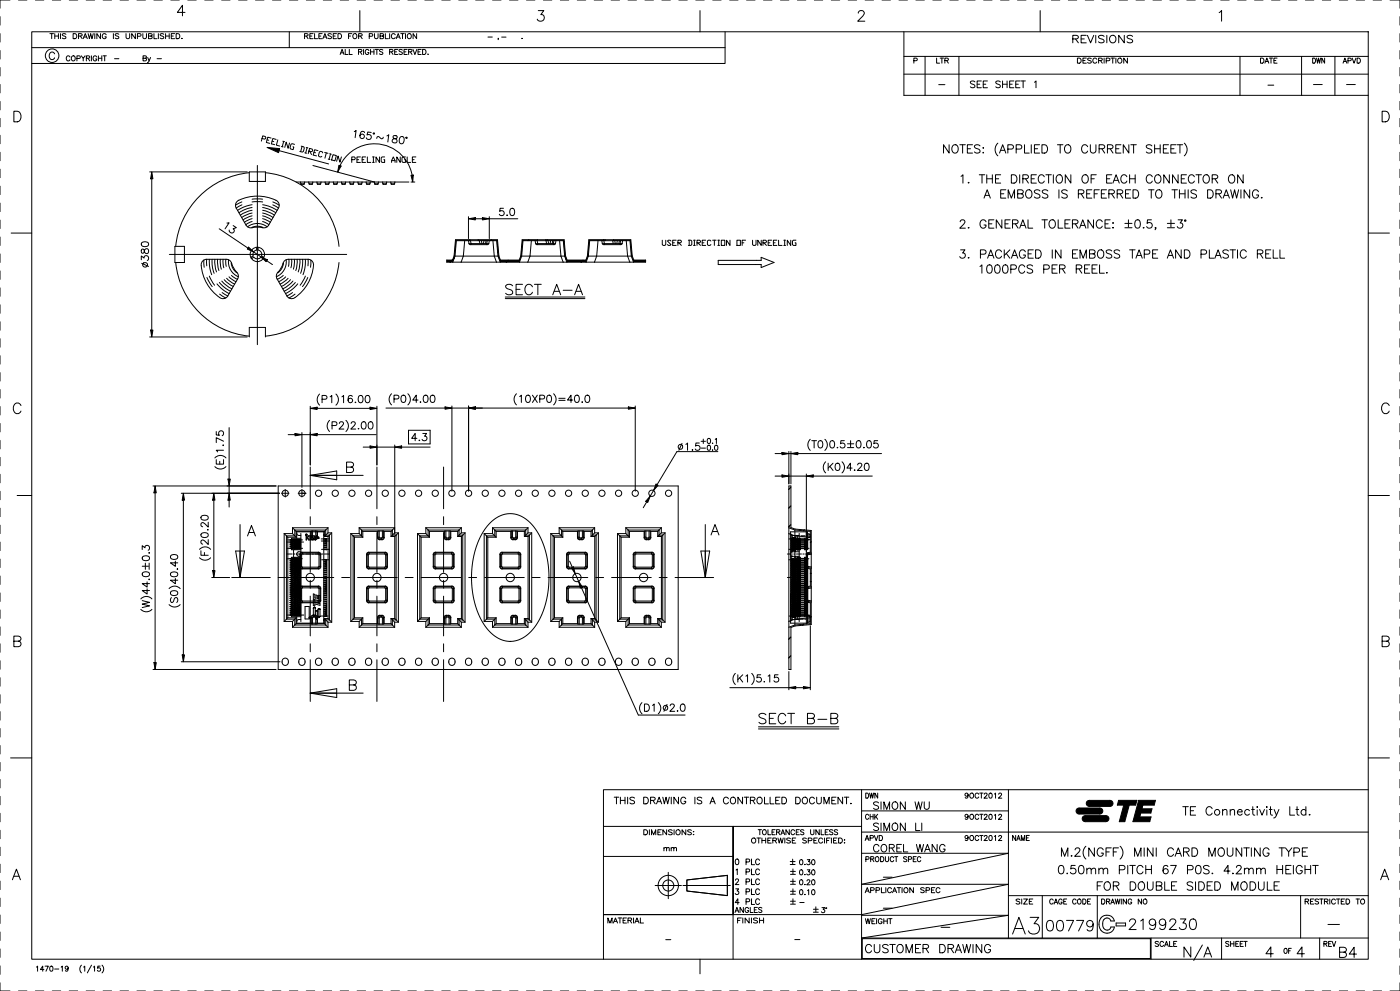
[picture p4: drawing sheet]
<svg xmlns="http://www.w3.org/2000/svg" width="420mm" height="297mm" viewBox="0 0 420 297" stroke-linecap="round" stroke-linejoin="round" font-family="sans-serif">
<g fill="none" stroke="#000" stroke-width=".3">
<path d="M3 0h-3v2.5M5.5 0h2.6M10.6 0h2.5M15.7 0h2.5M20.8 0h2.5M25.8 0h2.6M30.9 0h2.6M36 0h2.5M41.1 0h2.5M46.2 0h2.5M51.2 0h2.6M56.3 0h2.6"/>
<path d="M61.4 0h2.5M66.5 0h2.5M71.6 0h2.5M76.7 0h2.5M81.7 0h2.6M86.8 0h2.6M91.9 0h2.5M97 0h2.5M102.1 0h2.5M107.1 0h2.6M112.2 0h2.5M117.3 0h2.5"/>
<path d="M122.4 0h2.5M127.4 0h2.6M132.5 0h2.6M137.6 0h2.5M142.7 0h2.5M147.8 0h2.5M152.8 0h2.6M157.9 0h2.6M163 0h2.5M168.1 0h2.5M173.2 0h2.5M178.2 0h2.6"/>
<path d="M183.3 0h2.6M188.4 0h2.5M193.5 0h2.5M198.6 0h2.5M203.6 0h2.6M208.7 0h2.6M213.8 0h2.6M218.9 0h2.5M224 0h2.5M229.1 0h2.5M234.1 0h2.6M239.2 0h2.6"/>
<path d="M244.3 0h2.5M249.4 0h2.5M254.5 0h2.5M259.5 0h2.6M264.6 0h2.6M269.7 0h2.5M274.8 0h2.5M279.9 0h2.5M284.9 0h2.6M290 0h2.6M295.1 0h2.5M300.2 0h2.5"/>
<path d="M305.3 0h2.5M310.3 0h2.6M315.4 0h2.6M320.5 0h2.5M325.6 0h2.5M330.7 0h2.5M335.7 0h2.6M340.8 0h2.6M345.9 0h2.5M351 0h2.5M356.1 0h2.5M361.1 0h2.6"/>
<path d="M366.2 0h2.6M371.3 0h2.5M376.4 0h2.5M381.5 0h2.5M386.5 0h2.6M391.6 0h2.6M396.7 0h2.5M401.8 0h2.5M406.9 0h2.5M411.9 0h2.6M417 0h3v2.5M0 5v2.5"/>
<path d="M0 10.1v2.5M0 15.2v2.5M9.5 9.5h401v278h-401zM9.5 14.3h208M15 10.1h1M15.5 10.1v1.5M16.4 16.1a.83 .83 0 0 0-1-.5 .83 .83 0 0 0-.6 .9v.5a.83 .83 0 0 0 .6 .9 .83 .83 0 0 0 1-.6M16.4 10.8h1.1M16.4 10.1v1.5M17.5 10.1v1.5M18.1 10.1v1.5M19.8 10.3l-.4-.2-.7 .2 .1 .4 1 .5v.2l-.4 .2-.7-.2"/>
<path d="M21 17.1a.56 .56 0 0 0-.7-.4 .56 .56 0 0 0-.4 .6v.4a.56 .56 0 0 0 .4 .6 .56 .56 0 0 0 .7-.4M21.7 16.8a.68 .68 0 0 1 .9 .7 .68 .68 0 0 1-1 .5l-.2-.7zM21.9 10.1h.6a.79 .79 0 0 1 .5 .7 .79 .79 0 0 1-.5 .8h-.6zM23.1 17.5h.8l.1-.6-.9-.2v1.6M23.6 10.8l.9-.1 .1-.3-.3-.3h-.7v1.5M24.1 10.8l.5 .8M24.4 16.7l.6 .8 .5-.8M25 11.6l.6-1.5 .6 1.5M25 17.5v.8M25.2 11.1h.8M25.9 17.5l.9-.1 .1-.4-.3-.3h-.7v1.6M26.4 17.5l.5 .8"/>
<path d="M26.4 10.1l.4 1.5 .4-1.5 .4 1.5 .4-1.5M27.4 16.7v1.6M28.4 10.1v1.5M29 17.1a.56 .56 0 0 0-.6-.4 .56 .56 0 0 0-.5 .6v.4a.55 .55 0 0 0 .6 .6 .55 .55 0 0 0 .5-.6h-.3M29.5 17.5h1M29.5 16.7v1.6M30.1 10.1v1.5l-1-1.5v1.5M30.5 16.7v1.6M30.9 16.7h1M31.4 16.7v1.6M31.9 10.4a.65 .65 0 0 0-.9-.3 .65 .65 0 0 0-.3 .9 .59 .59 0 0 0 .6 .6 .59 .59 0 0 0 .6-.6h-.4M34 10.1v1.5"/>
<path d="M34.4 17.6h1.3M35.6 10.3l-.3-.2-.7 .2 .1 .4 .9 .5v.2l-.3 .2-.7-.2M37.8 10.1v1.1l.5 .4 .5-.2 .1-1.3M40.6 10.1v1.5l-1.1-1.5v1.5M41.2 10.9l1-.1 .1-.4-.4-.3h-.7v1.5M42.9 10.1v1.1l.4 .4 .6-.2v-1.3M42.9 17.5l.9-.1 .1-.4-.3-.3h-.7v1.5l1-.1v-.4l-.3-.2M44.3 17.2l.4 1-.5 .6M44.6 10.8l.9-.1 .2-.3-.4-.3h-.7v1.5l1-.2 .1-.3-.4-.3M45.2 17.2l-.5 1M46.2 10.1v1.5h.9M47.1 17.6h1.3"/>
<path d="M47.5 10.1v1.5M49.1 10.3l-.4-.2-.7 .2 .2 .4 .9 .3v.4l-.4 .2-.7-.2M49.7 10.8h1.1M49.7 10.1v1.5M50.8 10.1v1.5M51.4 10.8h.6M52.4 10.1h-1v1.5h1M52.8 10.1h.6a.79 .79 0 0 1 .6 .7 .79 .79 0 0 1-.6 .8h-.6zM54.5 11.5h.1zM55.5 3.7h-2.3l1.5-2.1v3.2M86.8 9.5v4.8M91.4 10.8l.9-.1 .1-.3-.4-.3h-.6v1.5"/>
<path d="M91.9 10.8l.5 .8M92.9 10.8h.7M93.9 10.1h-1v1.5h1M94.4 10.1v1.5h.9M95.7 10.8h.6M96.6 10.1h-.9v1.5h.9M96.9 11.6l.6-1.5 .6 1.5M97.1 11.1h.8M99.4 10.3l-.3-.2-.7 .2 .1 .4 .9 .3v.4l-.3 .2-.7-.2M100 10.8h.6M100.9 10.1h-.9v1.5h.9M101.4 10.1h.5a.8 .8 0 0 1 .6 .7 .8 .8 0 0 1-.6 .8h-.5z"/>
<path d="M102 16.3l.6-1.5 .6 1.5M102.3 15.8h.7M103.6 14.8v1.5h.8M104.6 10.8h.6M104.8 14.8v1.5h.9M105.5 10.1h-.9v1.5M107.5 15.5h.9l.2-.4-.4-.3h-.7v1.5M107.6 10.8l.9-.1 .2-.3-.4-.3h-.7v1.5M108 3.2v6.3M108.1 15.5l.5 .8M108.1 10.8l.6 .8M109.1 14.8v1.5"/>
<path d="M110.7 15.2a.56 .56 0 0 0-.7-.4 .56 .56 0 0 0-.4 .6v.4a.55 .55 0 0 0 .5 .5 .55 .55 0 0 0 .6-.5h-.4M110.8 10.9l.9-.1 .1-.4-.3-.3h-.7v1.5M111.2 15.5h1M111.2 14.8v1.5M112.2 14.8v1.5M112.4 10.1v1.1l.4 .4 .5-.2 .1-1.3M112.5 14.8h1.1M113.1 14.8v1.5M114 10.8l.9-.1 .2-.3-.4-.3h-.7v1.5l1-.2 .1-.3-.4-.3M114.9 15l-.4-.2-.7 .2 .2 .4 .8 .4 .1 .3-.4 .2-.7-.2M115.6 10.1v1.5h.9M116.9 15.5h.8l.2-.4-.4-.3h-.6v1.5"/>
<path d="M116.9 10.1v1.5M117.4 15.5l.5 .8M118.4 15.5h.6M118.6 10.4a.59 .59 0 0 0-.7-.3 .59 .59 0 0 0-.5 .6 .64 .64 0 0 0 .3 .8 .64 .64 0 0 0 .9-.3M118.9 11.6l.6-1.5 .6 1.5M119.1 11.1h.7M119.3 14.8h-.9v1.5h.9M120.2 10.1h1.1M120.7 15l-.4-.2-.6 .2 .1 .4 .9 .5-.4 .4-.6-.2M120.8 10.1v1.5M121.2 15.5h.6M121.7 10.1v1.5"/>
<path d="M122.2 14.8h-1v1.5h1M122.6 15.5h.8l.2-.4-.4-.3h-.6v1.5M123.1 15.5l.5 .8M123.9 14.8l.6 1.5 .5-1.5M125 10.1v1.5l-1.1-1.5v1.5M125.4 15.5h.6M126.4 14.8h-1v1.5h1M126.8 14.8h.5a.81 .81 0 0 1 .5 .8 .81 .81 0 0 1-.5 .7h-.5zM128.3 16.3h.1zM146.4 11.1h1.3M149.6 11.5l-.2 .4M150.5 11.1h1.3"/>
<path d="M156.5 11.5h.2zM161.5 3.2h1.6l-.9 1.2a1.06 1.06 0 0 1 1 1.5 1.06 1.06 0 0 1-1.7 .3l-.3-.5M210 3.2v6.3M217.5 9.5v9.5h-208M257.5 3.9l.1-.4 .5-.3 .9 .1a.72 .72 0 0 1 .1 1.1l-1.8 1.9h2.1M271.2 9.5v19.1h139.3M271.2 16.9h139.3M274.2 18.2l.8-.1 .1-.5-.9-.2v1.5M277.5 16.9v11.7M281 17.4v1.5h.9M282 17.4h1.1M282.6 17.4v1.5"/>
<path d="M283.5 18.1h.9l.1-.4-.4-.3h-.6v1.5M284 18.1l.5 .8M287.7 16.9v11.7M312.1 3.2v6.3M321.8 11.7l1.5-.1 .2-.6-.6-.4h-1.1v2.2M322.7 11.7l.8 1.1M323.2 17.4h.6a.79 .79 0 0 1 .6 .8 .79 .79 0 0 1-.6 .7h-.6zM324.3 11.7h1M324.9 18.1h.6M325.9 10.6h-1.6v2.2h1.6M325.9 17.4h-1v1.5h1M326.2 10.6l1 2.2 .9-2.2"/>
<path d="M327.4 17.6l-.4-.2-.7 .2 .1 .4 1 .5v.2l-.4 .2-.7-.2M328.7 10.6v2.2M329 17.8a.67 .67 0 0 0-1-.1 .67 .67 0 0 0 0 1 .67 .67 0 0 0 1-.1M329.6 18.1h.9l.2-.4-.4-.3h-.7v1.5M330.1 18.1l.6 .8M331.2 10.9a.99 .99 0 0 0-1.6 .2l.2 .3 1.2 .5 .2 .6a1.2 1.2 0 0 1-1.6 0M331.2 17.4v1.5M331.9 18.2l.9-.1 .2-.4-.4-.3h-.7v1.5M332 10.6v2.2M333.1 10.9a1.04 1.04 0 0 1 1.4 .1 1.04 1.04 0 0 1 0 1.4 1.04 1.04 0 0 1-1.4 .1l-.2-.5zM333.3 17.4h1.1M333.8 17.4v1.5"/>
<path d="M334.8 17.4v1.5M337.3 10.6v2.2l-1.7-2.2v2.2M338.2 17.4v1.5l-1.1-1.5v1.5M339.8 10.9a.99 .99 0 0 0-1.7 .2l.3 .3 1.1 .5 .3 .6a1.2 1.2 0 0 1-1.7 0M365.7 3.8l.8-.6v3.1M372 16.9v11.7M378.1 17.4h.6a.8 .8 0 0 1 .5 .8 .8 .8 0 0 1-.5 .7h-.6zM379.5 18.9l.6-1.5 .5 1.5M379.7 18.4h.7M380.8 17.4h1M381.3 17.4v1.5M382.2 18.1h.6"/>
<path d="M383.1 17.4h-.9v1.5h.9M390.5 16.9v11.7M393.8 17.4a.77 .77 0 0 1 .9 .8 .77 .77 0 0 1-.9 .7zM395 17.4l.3 1.5 .3-1.5 .3 1.5 .3-1.5M397.4 17.4v1.5l-.9-1.5v1.5M400.5 16.9v11.7M402.9 18.9l.6-1.5 .5 1.5M403.1 18.4h.7M404.4 18.2l.8-.1 .1-.5-.9-.2v1.5M405.7 17.4l.5 1.5 .6-1.5M407.1 17.4h.5a.81 .81 0 0 1 .5 .8 .81 .81 0 0 1-.5 .7h-.5zM420 5v2.5"/>
<path d="M420 10.1v2.5M420 15.2v2.5M0 20.2v2.6M0 25.3v2.6M0 30.4v2.5M0 35.5v2.5M4.2 33.3h1a1.68 1.68 0 0 1 1.1 1.6 1.68 1.68 0 0 1-1.1 1.6h-1zM106.3 39.4l.5-.3-.3 2.2M109.4 39.7l-.1-.2a.69 .69 0 0 0-1.1 .2l-.2 1a.68 .68 0 0 1 1-.4 .68 .68 0 0 1 .1 1.1 .68 .68 0 0 1-1.1-.2v-.5M111.4 39.7l-1.1-.1-.2 .9a.77 .77 0 0 1 1.2 .1 .77 .77 0 0 1-.3 1.1 .77 .77 0 0 1-1.1-.4M112 39.9h.3v.3l-.3-.1zM271.2 22.2h139.3"/>
<path d="M281.6 25.4h1.9M292.5 24.6l-.5-.3-.9 .3 .2 .4 1.2 .7v.3l-.5 .3-.9-.3M293.1 25.2h.8M294.4 24.3h-1.3v2h1.3M295 25.2h.7M296.2 24.3h-1.2v2h1.2M300.1 24.6l-.5-.3-.9 .3 .2 .4 1.2 .7v.3l-.5 .3-.9-.3M300.8 25.2h1.3M300.8 24.3v2M302.1 24.3v2M302.9 25.2h.8M304.2 24.3h-1.3v2h1.3"/>
<path d="M304.7 25.2h.8M306 24.3h-1.3v2h1.3M306.3 24.3h1.3M306.9 24.3v2M310.3 24.7l.5-.4v2M380.4 25.5h1.7M394 25.3h2.7M404 25.3h2.6M414.6 33.3h1.1a1.68 1.68 0 0 1 1.1 1.6 1.68 1.68 0 0 1-1.1 1.6h-1.1zM420 20.2v2.6M420 25.3v2.6M420 30.4v2.5"/>
<path d="M420 35.5v2.5M0 40.6v2.5M0 45.6v2.6M0 50.7v2.6M0 55.8v2.5M44.9 51.5h29.3M45.5 51.5l.4 2.1h-.7zM45.5 53.6v45.3M74.8 51.8a24.6 24.6 0 0 0-22.1 22M74.8 51.5h4.8v2.9h-4.8zM75.6 59.7h3.2M77.2 49.6v53.7"/>
<path d="M78.6 41.5l.8 .2 .4-.5-.2-.3-.8-.2-.4 1.6M79.6 51.8a24.6 24.6 0 0 1 22.1 22M80.1 44.2l3.8 .3-.3 1.3zM80.1 41.9l.5 .1M81.3 41.4l-1-.3-.4 1.6 1 .3M81.6 42.3l.5 .1M82.8 41.8l-1-.3-.4 1.6 1 .3M83.3 41.9l-.4 1.6 1 .3M83.7 45.1l14.9 4M84.4 43.9l.5 .1M84.8 42.3l.6 .2M85.1 42.4l-.4 1.6"/>
<path d="M86.9 42.9l-.5 1.5-.5-1.8-.5 1.6M88.4 43.3l-.8-.2-.3 .2-.3 1 .2 .3 .7 .2 .2-.7-.2-.1M88.8 54.6h33.9M90.2 54.6v.5M90.3 55.1h-.1M90.4 55.1h.8M90.4 43.8l.7 .2 .2 .3-.3 1.1-.3 .2-.8-.2M90.6 43.9l-.4 1.6M91.4 54.6l-.1 .5h-1M91.5 45.8l.5 .1M91.9 44.2l.5 .1M92.1 44.3l-.4 1.6"/>
<path d="M92.6 54.6l.1 .5M92.6 54.6h.1M92.7 45.3l.7 .2 .4-.5-.2-.3-.7-.2-.4 1.6M92.7 55.1h.1M92.8 55.1v.1M92.9 55.2h.7M92.9 55.2h-.1M92.9 45.3l.6 1M93.6 55.2h.1M93.6 55.1v.1M93.9 54.6l-.2 .5h-1M93.9 49.6l18.4 5"/>
<path d="M94.2 45.7l.5 .1M95.1 54.6h-.1M95.3 55.1l.7 .1M95.4 45.1l-1-.2-.4 1.6 1 .2M96.1 55.2h-.1M96.1 55.1v.1M96.3 54.6l-.1 .5h-1l-.1-.5M96.8 45.8l-.2-.3-.5-.2-.3 .2-.3 1.1 .2 .3 .5 .2 .3-.2M97.4 45.7l1 .3M97.6 54.6h-.1M97.7 55.1h.9M97.9 45.8l-.4 1.6"/>
<path d="M98.5 47.7l.5 .1M98.8 54.6l-.2 .5h-.9l-.1-.5M98.9 46.1l.5 .1M99.2 46.2l-.5 1.5M99.9 46.4l1 .2-.4 1.6-1-.3zM100 54.6l.1 .5M100 54.6h.1M100.1 55.1h.1M100.2 55.1h.8M101.3 54.6l-.2 .5h-1M101.7 49.5l.6 .3-1 1.8zM102 49.7a11.5 11.5 0 0 1 11.9-6.5 11.5 11.5 0 0 1 9.7 9.3"/>
<path d="M102.4 47l-.4 1.6-.6-1.8-.4 1.5M102.5 54.6v.5M102.6 55.1h-.1M102.7 55.1h.8M103.7 54.6l-.1 .5h-1M104.9 54.6l.1 .5M104.9 54.6h.1M105 55.1h.1M105.1 55.1v.1M105.2 55.2h-.1M105.5 47.9h.8l.3-.6-.3-.3h-.8v1.7M105.9 55.1l-.7 .1"/>
<path d="M106.2 54.6l-.2 .5h-1M107.1 47.9h.5M107.4 54.6h-.1M107.6 55.1v.1M107.6 55.2h.8M107.6 55.2h.1M108.1 47h-1v1.7h1M108.4 55.2h.1M108.4 55.1v.1M108.6 47.9h.6M108.6 54.6l-.1 .5h-1l-.1-.5M109.7 47h-1.1v1.7h1.1"/>
<path d="M109.9 54.6h-.1M110.1 55.1l.7 .1M110.2 47v1.7h1M110.9 55.2h-.1M110.9 55.1v.1M111.1 54.6l-.2 .5h-.9l-.1-.5M111.8 48.7h.5M111.8 47h.5M112 47v1.7M112.3 54.6l.1 .5M112.4 55.1h.1M112.5 55.1h.8"/>
<path d="M113.6 54.6l-.2 .5h-1M113.8 47v1.7l-1-1.7v1.7M114.8 54.6v.5M114.9 55.1h-.1M115 41.1l-.4 .5-1.2-.7-.4 .6M115 55.1h.8M115.4 47h-.8l-.2 .3v1.1l.2 .3h.8v-.8h-.3M116 54.6l-.1 .5h-1M116.1 40.7l.5-.3-.3 2.2M117.2 54.6l.1 .5M117.4 55.1h-.1M117.4 55.1h.9"/>
<path d="M117.5 48.7v-.6l.5-1.1 .5 1.1v.6M117.5 48.1h1M118.1 40.7l-.1 .6 .6 .3a.63 .63 0 0 1 .5 .6 .63 .63 0 0 1-.6 .6l-.7-.2-.2-.3a1.14 1.14 0 0 1 1.4-.9l.2-.4a.82 .82 0 0 0-1.1-.3zM118.5 54.6l-.2 .5h-.9M120.1 47v1.7l-1.1-1.7v1.7M120.2 41a.69 .69 0 0 1 1 .4l.1 .5a.94 .94 0 0 1-1 1.2 1.37 1.37 0 0 1-.1-2.1zM121.6 47h-.7l-.3 .3v1.1l.3 .3h.7v-.8h-.2M121.8 41.1l.3 .1v.3l-.3-.1zM122.2 47v1.7h1M123.3 52.5h.7l-.2 2.1zM123.3 54.6h1.1M123.7 47.9h.5"/>
<path d="M124.8 47h-1.1v1.7h1.1M284.7 43.4v2.5l-1.6-2.5v2.5M285.8 43.7a.91 .91 0 0 1 1.1-.3 .91 .91 0 0 1 .6 .9v.6a.95 .95 0 0 1-1 1 .95 .95 0 0 1-.9-1zM288 43.4h1.6M288.3 52.9l.6-.5v2.5M288.8 43.4v2.5M290.2 44.6h1M290.6 54.6v.3zM291.8 43.4h-1.6v2.5h1.6M293.8 52.4h1.6M294 43.7a.95 .95 0 0 0-1.7 .3l.3 .3 1.2 .5 .2 .7a1.12 1.12 0 0 1-1.7 0M294.6 52.4v2.5"/>
<path d="M295 45.6v.3zM295 44.2v.3zM295.2 59.4l1-2.5 .9 2.5M295.6 58.6h1.2M296 53.6h1.7M296 52.4v2.5M297.7 52.4v2.5M298.7 53.6h.9M299.4 42.9a2.58 2.58 0 0 0 0 3.8M299.9 45.9l.9-2.5 1 2.5M300.2 52.4h-1.5v2.5h1.5M300.2 45.1h1.2"/>
<path d="M300.2 58.1h1M301.8 56.9h-1.6v2.5h1.6M302.4 44.7h1a.65 .65 0 0 0 .7-.7 .65 .65 0 0 0-.7-.6h-1v2.5M302.5 59.4v-2.5l.9 2.5 1-2.5v2.5M303.4 52.4h.8a1.33 1.33 0 0 1 .9 1.2 1.33 1.33 0 0 1-.9 1.3h-.8zM304.9 44.7h1a.65 .65 0 0 0 .7-.7 .65 .65 0 0 0-.7-.6h-1v2.5M305.3 58.1l1.4-.1 .3-.4-.1-.5-.5-.2h-1.1v2.5h1.1a.65 .65 0 0 0 .6-.7 .65 .65 0 0 0-.6-.6M305.9 52.4v2.5M306.9 53.6l1.4-.1 .2-.6-.6-.5h-1v2.5M307.4 43.4v2.5h1.4M307.7 53.6l.8 1.3M308.2 57a1.24 1.24 0 0 1 1.5 .8 1.24 1.24 0 0 1-.8 1.6 1.31 1.31 0 0 1-1.2-.9 1.31 1.31 0 0 1 .5-1.5z"/>
<path d="M309.4 53.6h.9M309.4 43.4v2.5M310.3 44.6h1M310.9 52.4h-1.5v2.5h1.5M311.9 43.4h-1.6v2.5h1.6M312 57.2a.95 .95 0 0 0-.9-.4 .95 .95 0 0 0-.8 .7l.3 .3 1.1 .5 .3 .7a1.12 1.12 0 0 1-1.7 0M312.6 43.4h.8a1.33 1.33 0 0 1 .9 1.2 1.33 1.33 0 0 1-.9 1.3h-.8zM313.3 53a.93 .93 0 0 0-1.1-.6 .93 .93 0 0 0-.7 .9v.6a.93 .93 0 0 0 .7 1 .93 .93 0 0 0 1.1-.6M313.8 52.4h1.6M314.4 57.2a.95 .95 0 0 0-1-.4 .95 .95 0 0 0-.7 .7l.2 .3 1.2 .5 .3 .7a1.12 1.12 0 0 1-1.7 0M314.6 52.4v2.5M316 52.4v2.5"/>
<path d="M317.1 52.7a.91 .91 0 0 1 1-.3 .91 .91 0 0 1 .6 .9v.6a.95 .95 0 0 1-.9 1 .95 .95 0 0 1-1-1zM317.2 43.4h1.7M317.7 56.9v2.5M318.1 43.4v2.5M319.6 43.7a.91 .91 0 0 1 1.1-.3 .91 .91 0 0 1 .6 .9v.6a.95 .95 0 0 1-1 1 .95 .95 0 0 1-.9-1zM320.2 57.2a.95 .95 0 0 0-.9-.4 .95 .95 0 0 0-.8 .7l.3 .3 1.1 .5 .3 .7a1.12 1.12 0 0 1-1.7 0M321.3 52.4v2.5l-1.7-2.5v2.5M323.5 58.1l1.4-.1 .3-.6-.6-.5h-1.1v2.5M324.3 58.1l.9 1.3M324.8 52.7a.91 .91 0 0 1 1.1-.3 .91 .91 0 0 1 .6 .9v.6a.95 .95 0 0 1-1 1 .95 .95 0 0 1-.9-1zM326 58.1h1M326.3 44a.93 .93 0 0 0-1.1-.6 .93 .93 0 0 0-.7 .9v.6a.93 .93 0 0 0 .7 1 .93 .93 0 0 0 1.1-.6"/>
<path d="M327.1 43.4v1.8a.85 .85 0 0 0 .8 .7 .85 .85 0 0 0 .9-.7v-1.8M327.3 53.6h1M327.6 56.9h-1.6v2.5h1.6M328.3 58.1h.9M328.9 52.4h-1.6v2.5M329.7 44.6l1.5-.1 .2-.6-.6-.5h-1.1v2.5M329.8 56.9h-1.5v2.5M330.4 58.1h1M330.6 44.6l.8 1.3M332 56.9h-1.6v2.5h1.6M332 53.6h.9M332.2 44.6l1.5-.1 .2-.6-.6-.5h-1.1v2.5"/>
<path d="M332.7 58.1l1.4-.1 .2-.6-.6-.5h-1v2.5M333.1 44.6l.8 1.3M333.5 58.1l.8 1.3M333.5 52.4h-1.5v2.5h1.5M333.9 54.9l.9-2.5 1 2.5M334.2 54.1h1.2M334.7 44.6h1M335.2 58.1l1.4-.1 .2-.6-.6-.5h-1v2.5M336 58.1l.8 1.3M336.3 43.4h-1.6v2.5h1.6M337.7 58.1h.9M338.1 53a.93 .93 0 0 0-1.1-.6 .93 .93 0 0 0-.7 .9v.6a.93 .93 0 0 0 .7 1 .93 .93 0 0 0 1.1-.6"/>
<path d="M338.7 43.4v2.5l-1.7-2.5v2.5M338.9 53.6h1.7M338.9 52.4v2.5M339.2 56.9h-1.5v2.5h1.5M339.3 43.4h1.6M339.9 56.9h.8a1.33 1.33 0 0 1 .9 1.2 1.33 1.33 0 0 1-.9 1.3h-.8zM340.1 43.4v2.5M340.6 52.4v2.5M344.6 56.9h1.6M345.4 56.9v2.5M345.6 43.7a.95 .95 0 0 0-1.7 .3l.2 .3 1.2 .5 .3 .7a1.12 1.12 0 0 1-1.7 0M345.7 53a.93 .93 0 0 0-1.1-.6 .93 .93 0 0 0-.7 .9v.6a.93 .93 0 0 0 .7 1 .93 .93 0 0 0 1.1-.6"/>
<path d="M346.4 44.6h1.7M346.4 43.4v2.5M346.6 52.7a.91 .91 0 0 1 1.1-.3 .91 .91 0 0 1 .6 .9v.6a.95 .95 0 0 1-1 1 .95 .95 0 0 1-.9-1zM346.9 57.2a.91 .91 0 0 1 1.1-.3 .91 .91 0 0 1 .6 .9v.6a.95 .95 0 0 1-1 1 .95 .95 0 0 1-.9-1zM348.1 43.4v2.5M349 44.6h1M350.6 43.4h-1.6v2.5h1.6M350.8 52.4v2.5l-1.7-2.5v2.5M351.3 44.6h.9M351.6 56.9h1.6M352.4 56.9v2.5M352.8 43.4h-1.5v2.5h1.5"/>
<path d="M353.2 43.4h1.6M353.4 52.4v2.5l-1.6-2.5v2.5M353.8 58.1h1.7M353.8 56.9v2.5M354 43.4v2.5M354.4 53.6h.9M355.3 42.9a2.53 2.53 0 0 1 0 3.8M355.5 56.9v2.5M355.9 52.4h-1.5v2.5h1.5M356.5 56.9v2.5M358.3 53a.93 .93 0 0 0-1-.6 .93 .93 0 0 0-.8 .9v.6a.93 .93 0 0 0 .8 1 .93 .93 0 0 0 1-.6M358.8 52.4h1.6"/>
<path d="M359 57.2a.95 .95 0 0 0-1-.4 .95 .95 0 0 0-.7 .7l.2 .3 1.2 .5 .3 .7a1.12 1.12 0 0 1-1.7 0M359.6 52.4v2.5M361.2 52.7a.91 .91 0 0 1 1-.3 .91 .91 0 0 1 .6 .9v.6a.95 .95 0 0 1-.9 1 .95 .95 0 0 1-1-1zM362.3 56.9h.8a1.33 1.33 0 0 1 .9 1.2 1.33 1.33 0 0 1-.9 1.3h-.8zM363.7 53.6l1.4-.1 .2-.6-.6-.5h-1v2.5M364.5 53.6l.8 1.3M364.8 58.1l1.4-.1 .3-.6-.6-.5h-1.1v2.5M365.6 58.1l.9 1.3M366.9 59.4l1-2.5 .9 2.5M367.3 58.6h1.2M368.8 52.7a.91 .91 0 0 1 1-.3 .91 .91 0 0 1 .6 .9v.6a.95 .95 0 0 1-.9 1 .95 .95 0 0 1-1-1zM369.2 56.9l.6 2.5 .6-2.5 .6 2.5 .6-2.5"/>
<path d="M372.3 56.9v2.5M373 52.4v2.5l-1.7-2.5v2.5M374.9 56.9v2.5l-1.7-2.5v2.5M377.5 57.5a.93 .93 0 0 0-1-.6 .93 .93 0 0 0-.8 .9v.6a.9 .9 0 0 0 .9 1 .9 .9 0 0 0 .9-1h-.6M378.5 59.1v.3zM420 40.6v2.5M420 45.6v2.6M420 50.7v2.6M420 55.8v2.5M0 60.9v2.5M0 66v2.5M0 71v2.6"/>
<path d="M0 76.1v2.6M3.4 69.9h6.1M42.4 77.9v-1.2l.8 .6a.73 .73 0 0 1 1.2-.5 .73 .73 0 0 1-.2 1.3M42.5 74.8a.82 .82 0 0 0 .2 1.1l.4-.1 .2-.6a.63 .63 0 0 1 .6-.7 .63 .63 0 0 1 .7 .6l-.1 .7-.3 .2a1.13 1.13 0 0 1-1.1-1.2zM42.5 72.8l.8-.3a.94 .94 0 0 1 1.3 .8 1.18 1.18 0 0 1-1.2 .6 1.18 1.18 0 0 1-1-.8zM42.5 78.9l2.1 1M50.8 76.3h53.2M52.5 73.8h2.8v4.9h-2.8zM52.7 78.7a24.6 24.6 0 0 0 22.1 22M60.8 78.2l1.2-.5h5.9l.8 .2 .6 .6a8.1 8.1 0 0 0 2 3.4l.2 .9-.2 .8-3 5.1a1.64 1.64 0 0 1-2.4 .5 12.6 12.6 0 0 1-5.5-10.3zM61.2 77.9l.1 2.2M62 77.7v2"/>
<path d="M62.8 77.7l.1 2 .6 2.6M63.6 77.7l.1 2.4 .5 1.8M64.5 77.7v1.9l.5 1.9M65.3 77.7v1.7l.4 1.7M65.8 68.6l8.6 5.8M66.1 77.7v1.5l.3 1.5M66.9 77.7l.2 2.6M67.8 77.7l.1 2.1M68.1 66.8h.6l-1.2 1.8M68.6 77.8a4.8 4.8 0 0 0 2.9 5.1M69.4 78.8l.5 1.7 1.2 1.3M69.9 67.6l1 .6-1 .4a.73 .73 0 0 1-.2 1.3 .73 .73 0 0 1-.9-1"/>
<path d="M70.9 62.3a1.64 1.64 0 0 1 .8-2.3 12.6 12.6 0 0 1 11.6 .4l.5 1.1-.2 .8M70.9 62.3l2.9 5.2 .6 .6 .8 .2a8.1 8.1 0 0 1 4 0l.8-.2 .6-.6 3-5.2M72.6 60.5l-2 1M72.6 61.4l-1.7 .9M74.3 68a4.8 4.8 0 0 1 5.8 0M74.6 74.1l1.5 1.4-1.9-.9zM75.4 77.1l.6-.4-.1-.2a1.33 1.33 0 0 1 1.1-1.6v-.6l.2-.2 .2 .8 .3 .1a1.33 1.33 0 0 1 .7 1.7l.7 .5-.3 .2M75.4 77l.1 .4 .7-.3a1.33 1.33 0 0 0 2 0l.6 .3M75.5 68.2l1.7-.4 1.7 .4M75.6 60.5h3.2M75.6 61.4l-2.6 .7-1.7 1M75.6 62.2l-2.3 .7-1.6 .9"/>
<path d="M75.6 63l-1.8 .6-1.7 .9M75.6 63.8l-1.6 .6-1.5 .8M75.6 64.7l-1.4 .5-1.3 .7M75.6 65.5l-2.3 1.1M75.6 66.4l-1.9 .9M76.1 75.5l2.2 1.5M78.3 77l1.9 .9-.4 .5zM78.8 66.4l1.9 .9M78.8 65.5l2.3 1.1M78.8 64.7l1.4 .5 1.3 .7M78.8 63.8l1.6 .6 1.5 .8M78.8 63l1.8 .6 1.7 .9"/>
<path d="M78.8 62.2l2.3 .7 1.6 .9M78.8 61.4l2.6 .7 1.7 1M80 78.1l1.7 1.2M81.8 61.4l1.8 .9M81.8 60.5l2 1M85.1 78.8l-.6 1.7-1.2 1.3M85.8 77.8a4.8 4.8 0 0 1-2.9 5.1M86.7 77.7l-.2 2.1M87.5 77.7l-.2 2.6M88.3 77.7v1.5l-.3 1.5M89.1 77.7v1.7l-.4 1.7M90 77.7l-.1 1.9-.4 1.9"/>
<path d="M90.8 77.7v1.8l-.6 2.4M91.6 77.7l-.1 2.7-.6 1.9M92.4 77.7a1.64 1.64 0 0 1 1.6 1.9 12.6 12.6 0 0 1-6.1 9.9l-1.2-.2-.6-.6M92.4 77.7h-5.9l-.8 .2-.6 .6a8.1 8.1 0 0 1-2 3.4l-.2 .9 .2 .8 3 5.1M92.4 77.7v2M93.3 77.9l-.1 2.2M101.7 78.7a24.6 24.6 0 0 1-22.1 22M135.7 78l-.7 .6M136.3 77.4l-.5 .5M136.5 76.8l.4-4.7h12.1l.4 4.7M136.5 76.8l-.7 1.8M136.5 76.8h12.9"/>
<path d="M136.7 71.9h12.5l.5 4.8 .4 1.2h5.7l.4-1.2 .5-4.8h12.5l.5 4.8 .4 1.2h5.7l.4-1.2 .5-4.8h12.5l.5 4.8 .4 1.2h3.6v.7h-59.7v-.7l1.8-.1 .4-1.1zM139.4 72.1l-.4 4.7-.7 1.8M140.5 65.6l2.1-.4v.7zM140.5 64.9v6.6M140.5 72.1l.2 .9M140.7 73h.6M140.9 71.9v.2M141.2 72.1l.1 .9M141.3 73h4.7M141.3 73v.3M142.6 65.6h2.1M143.4 71.9v.2"/>
<path d="M143.8 72.1l.2 .9M144.4 72.1l.2 .9M144.7 65.2l2.1 .4-2.1 .3zM145.2 72.1l-.2 .9M145.8 72.1l-.1 .9M146 73h.6M146 73v.3M146.2 72.1l-.2 .9M146.8 72.1l-.2 1.1-.3 .1h-5.2l-.4-.3M146.8 64.9v6.6M146.8 65.6h8.5M147.4 71.9l-.3 .2"/>
<path d="M147.9 72.1l.4 4.7 .6 1.8M149.4 76.8l.7 1.8M149.5 75.3l-.2 .3M151 62.4h-1l-.1 1a.77 .77 0 0 1 1.2 0 .77 .77 0 0 1-.2 1.1 .77 .77 0 0 1-1.1-.3M152 64.5h.2zM152.5 78l-.6 .6M153.3 62.5a.69 .69 0 0 1 1 .3l.1 .6a.94 .94 0 0 1-.8 1.2 1.37 1.37 0 0 1-.3-2.1zM156.5 76.8l.4-4.7h12.1l.4 4.7M156.5 76.8l-.7 1.8M156.5 76.8h12.9M156.8 73.7l-.3 .3M158.6 71.9l-.2 .2"/>
<path d="M159.4 72.1l-.4 4.7-.7 1.8M160.5 72.1l.2 .9M160.7 73h.6M161.2 72.1l.1 .9M161.2 71.9v.2M161.3 73v.3M161.3 73h4.7M163.7 71.9v.2M163.8 72.1l.2 .9M164.3 71.9l-.3 .2M164.4 72.1l.2 .9M165.2 72.1l-.2 .9"/>
<path d="M165.8 72.1l-.1 .9M166 73h.6M166 73v.3M166.2 72.1l-.2 .9M166.8 72.1l-.2 1.1-.3 .1h-5.2l-.4-.3M167.9 72.1l.4 4.7 .6 1.8M169.3 72.4l-.3 .3M169.4 76.8l.7 1.8M169.9 77.4l-.2 .2M174.9 78l-.6 .6M176.5 76.8l.4-4.7h12.1l.4 4.7M176.5 76.8l-.7 1.8"/>
<path d="M176.5 76.8h12.9M176.5 76.4l-.3 .3M179.4 72.1l-.4 4.7-.7 1.8M180.5 72.1l.2 .9M180.7 73h.6M181.1 71.9l-.3 .2M181.2 72.1l.1 .9M181.3 73h4.7M181.3 73v.3M181.5 71.9v.2M183.8 72.1l.2 .9M184 71.9v.2"/>
<path d="M184.4 72.1l.2 .9M185.2 72.1l-.2 .9M185.8 72.1l-.1 .9M186 73h.6M186 73v.3M186.2 72.1l-.2 .9M186.8 72.1l-.2 1.1-.3 .1h-5.2l-.4-.3M187.9 72.1l.4 4.7 .6 1.8M189.4 76.8l.7 1.8M198.7 72v1.3l.2 .3h.6l.2-.3v-1.3M201.3 72.2l-.3-.2h-.5l-.3 .2 1.1 1.1-.3 .3h-.5l-.3-.3M201.8 72.8h.5"/>
<path d="M202.9 72h-1.1v1.6h1.1M203.4 72.8h.8l.2-.6-.2-.2h-.8v1.6M203.6 72.8l.8 .8M206.5 72h.8l.2 .2v1.1l-.2 .3h-.8M206.8 72v1.6M208.1 73.6h.5M208.1 72h.5M208.3 72v1.6M209.1 72.8h.8l.2-.6-.2-.2h-.8v1.6M209.4 72.8l.7 .8M210.7 72.8h.5M211.7 72h-1v1.6h1"/>
<path d="M213.3 72.2l-.3-.2h-.5l-.3 .2v1.1l.3 .3h.5l.3-.3M213.8 72h1M214.3 72v1.6M215.4 73.6h.5M215.4 72h.5M215.5 78h12.9v-.9l3.8 1.6-3.8 1.5v-.9h-12.9zM215.6 72v1.6M216.4 72h1v1.6h-1zM219 72v1.6l-1-1.6v1.6M221.1 72h1v1.6h-1zM222.6 72.8h.6M223.7 72h-1.1v1.6"/>
<path d="M225.8 72v1.3l.2 .3h.5l.3-.3v-1.3M228.4 72v1.6l-1.1-1.6v1.6M228.9 72.8h.8l.2-.6-.2-.2h-.8v1.6M229.2 72.8l.7 .8M230.5 72.8h.5M231.5 72h-1v1.6h1M232 72.8h.5M233.1 72h-1.1v1.6h1.1M233.6 72v1.6h1M235.1 73.6h.6M235.1 72h.6M235.4 72v1.6"/>
<path d="M237.2 72v1.6l-1-1.6v1.6M238.8 72h-.8l-.3 .2v1.1l.3 .3h.8v-.8h-.3M288.1 66.5l.4-.6 .9 .2a.75 .75 0 0 1-.3 1.1l-1.2 1.2h1.7M288.2 74.9h1.3l-.7 .9a.84 .84 0 0 1 .6 1.4 .84 .84 0 0 1-1.5-.3M290.4 68.3h.3zM290.4 77.3h.3zM294 79.9l.6-.5v2.5M294.1 76.2h1.1a.65 .65 0 0 0 .6-.7 .65 .65 0 0 0-.6-.6h-1.1v2.5M295.8 66.5a.93 .93 0 0 0-1-.6 .93 .93 0 0 0-.8 .9v.6a.9 .9 0 0 0 .9 1 .9 .9 0 0 0 .9-1h-.6M296.3 77.4l.9-2.5 1 2.5M296.4 79.5a.79 .79 0 0 1 1.1 .4 1.26 1.26 0 0 1-.8 2 1.57 1.57 0 0 1-.3-2.4zM296.6 67.1h1"/>
<path d="M296.6 76.6h1.2M298.2 65.9h-1.6v2.5h1.6M298.7 79.5a.79 .79 0 0 1 1.2 .4 1.26 1.26 0 0 1-.8 2 1.56 1.56 0 0 1-.4-2.4zM300.5 75.5a.93 .93 0 0 0-1.1-.6 .93 .93 0 0 0-.7 .9v.6a.93 .93 0 0 0 .7 1 .93 .93 0 0 0 1.1-.6M300.6 65.9v2.5l-1.7-2.5v2.5M301.1 79.5a.79 .79 0 0 1 1.2 .4 1.26 1.26 0 0 1-.8 2 1.56 1.56 0 0 1-.4-2.4zM301.3 74.9v2.5M301.5 67.1h1M301.9 76l1.1 1.4M303 74.9l-1.7 1.7M303.1 65.9h-1.6v2.5h1.6M303.4 77.4l1-2.5 .9 2.5"/>
<path d="M303.8 67.1l1.4-.1 .2-.6-.6-.5h-1v2.5M303.8 76.6h1.2M304.6 67.1l.8 1.3M305.9 68.4l1-2.5 .9 2.5M306.3 67.6h1.2M307.4 80a.93 .93 0 0 0-1-.6 .93 .93 0 0 0-.8 .9v.6a.93 .93 0 0 0 .8 1 .93 .93 0 0 0 1-.6M307.6 75.5a.93 .93 0 0 0-1-.6 .93 .93 0 0 0-.8 .9v.6a.9 .9 0 0 0 .9 1 .9 .9 0 0 0 .9-1h-.6M308.4 65.9v2.5h1.4M308.4 76.1h1M309.8 79.7a.95 .95 0 0 0-.9-.4 .95 .95 0 0 0-.8 .7l.3 .3 1.1 .5 .3 .7a1.12 1.12 0 0 1-1.7 0M310 74.9h-1.6v2.5h1.6M310.7 74.9h.8a1.33 1.33 0 0 1 .9 1.2 1.33 1.33 0 0 1-.9 1.3h-.8z"/>
<path d="M312.6 65.9h1.6M313.4 65.9v2.5M315.2 66a1.24 1.24 0 0 1 1.5 .8 1.24 1.24 0 0 1-.8 1.6 1.31 1.31 0 0 1-1.2-.9 1.31 1.31 0 0 1 .5-1.5zM315.7 74.9v2.5M317.2 79.4h-1.6v2.5h1.6M317.5 65.9v2.5h1.4M318.3 74.9v2.5l-1.7-2.5v2.5M319.5 67.1h.9M321 65.9h-1.5v2.5h1.5M321.7 67.1l1.5-.1 .2-.6-.6-.5h-1.1v2.5M321.8 76.1h.9M322.6 67.1l.8 1.3"/>
<path d="M323.3 74.9h-1.5v2.5h1.5M323.9 68.4l.9-2.5 1 2.5M324 77.4v-2.5l1 2.5 .9-2.5v2.5M324.2 67.6h1.2M326.9 76.1l1.4-.1 .2-.4-.1-.5-.5-.2h-1v2.5h1a.65 .65 0 0 0 .7-.7 .65 .65 0 0 0-.7-.6M326.9 79.4h-1.5v2.5h1.5M328.1 65.9v2.5l-1.7-2.5v2.5M329.2 79.4h-1.6v2.5h1.6M329.7 75a1.24 1.24 0 0 1 1.5 .8 1.24 1.24 0 0 1-.8 1.6 1.31 1.31 0 0 1-1.2-.9 1.31 1.31 0 0 1 .5-1.5zM329.9 79.4v2.5h1.4M330.7 66.5a.93 .93 0 0 0-1.1-.6 .93 .93 0 0 0-.7 .9v.6a.93 .93 0 0 0 .7 1 .93 .93 0 0 0 1.1-.6M331.5 67.1h1"/>
<path d="M333.1 65.9h-1.6v2.5h1.6M333.5 75.2a.95 .95 0 0 0-.9-.4 .95 .95 0 0 0-.7 .7l.2 .3 1.2 .5 .2 .7a1.12 1.12 0 0 1-1.6 0M333.8 68.3h.2zM333.8 66.8h.2zM335.9 75.2a.95 .95 0 0 0-.9-.4 .95 .95 0 0 0-.8 .7l.3 .3 1.2 .5 .2 .7a1.12 1.12 0 0 1-1.7 0M337.5 68.3h2.1M337.5 67h2.1M338.5 65.9v2.1M338.9 74.9h1.6M339.7 74.9v2.5M340.8 77.4l.9-2.5 1 2.5M340.8 66a.79 .79 0 0 1 1.2 .4 1.26 1.26 0 0 1-.8 2 1.57 1.57 0 0 1-.4-2.4z"/>
<path d="M341.1 76.6h1.2M342.9 68.3h.3zM343.3 76.2h1.1a.65 .65 0 0 0 .6-.7 .65 .65 0 0 0-.6-.6h-1.1v2.5M345.4 65.9h-1.1l-.2 1.1a.88 .88 0 0 1 1.4-.1 .88 .88 0 0 1-.2 1.4 .88 .88 0 0 1-1.3-.4M345.8 76.1h.9M346.8 68.3h-.3h.3l-.3 .6M347.3 74.9h-1.5v2.5h1.5M350.2 77.4l.9-2.5 1 2.5M350.2 68.3h2.2M350.2 67h2.2M350.5 76.6h1.2M351.3 65.9v2.1"/>
<path d="M353.4 65.9h1.3l-.7 .9a.83 .83 0 0 1 .6 1.4 .83 .83 0 0 1-1.4-.3M354.4 74.9v2.5l-1.7-2.5v2.5M355.3 74.9h.8a1.33 1.33 0 0 1 .9 1.2 1.33 1.33 0 0 1-.9 1.3h-.8zM355.3 66.1l.3-.2 .2 .2-.2 .3-.3-.3M360.3 76.2h1.1a.65 .65 0 0 0 .6-.7 .65 .65 0 0 0-.6-.6h-1.1v2.5M362.8 74.9v2.5h1.4M364.5 77.4l.9-2.5 1 2.5M364.8 76.6h1.2M368.5 75.2a.95 .95 0 0 0-.9-.4 .95 .95 0 0 0-.7 .7l.2 .3 1.2 .5 .2 .7a1.12 1.12 0 0 1-1.6 0M369 74.9h1.7M369.8 74.9v2.5M371.3 74.9v2.5"/>
<path d="M373.9 75.5a.93 .93 0 0 0-1.1-.6 .93 .93 0 0 0-.7 .9v.6a.93 .93 0 0 0 .7 1 .93 .93 0 0 0 1.1-.6M377.2 76.1l1.4-.1 .3-.6-.6-.5h-1.1v2.5M378 76.1l.9 1.3M379.7 76.1h1M381.3 74.9h-1.6v2.5h1.6M382 74.9v2.5h1.4M384 74.9v2.5h1.4M410.5 69.9h6.3M420 60.9v2.5M420 66v2.5M420 71v2.6M420 76.1v2.6"/>
<path d="M0 81.2v2.5M0 86.3v2.5M0 91.4v2.5M0 96.4v2.6M45.2 98.9h.7l-.4 2.1zM62.1 83.2l1.6 2.7M62.8 82.7l1.6 2.8M65.1 85.1l1.4 1.4 2.2 1.5M65.8 84.7l1.3 1.3 2.1 1.3M65.9 88.1l1.8 1.2M66.5 84.2l1.4 1.4 1.7 1M66.7 87.7l1.6 1"/>
<path d="M67.3 83.8l1.2 1.2 1.5 .9M68 83.4l1.1 1 1.3 .7M68.7 83l2.1 1.4M69.4 82.5l1.8 1.2M85 82.5l-1.8 1.2M85.7 83l-2.1 1.4M86.4 83.4l-1.1 1-1.3 .7M87.2 83.8l-1.3 1.2-1.5 .9M87.8 87.7l-1.7 1M87.9 84.2l-1.4 1.4-1.7 1M88.5 88.1l-1.8 1.2M88.6 84.7l-1.3 1.3-2 1.3"/>
<path d="M89.3 85.1l-1.4 1.4-2.2 1.5M91.6 82.7l-1.6 2.8M92.3 83.2l-1.5 2.7M151.6 89h23.9M151.6 89.5h23.9M153.8 85.7a1.19 1.19 0 0 0-2.1 .3l.3 .4 1.2 .4a.77 .77 0 0 1 .6 .6 .77 .77 0 0 1-.3 .8 1.44 1.44 0 0 1-1.8-.3M154.8 86.7h1.2M156.8 85.2h-2v3.1h2M159.7 86a1.16 1.16 0 0 0-1.3-.8 1.16 1.16 0 0 0-.9 1.2 1.36 1.36 0 0 0 .3 1.5 1.36 1.36 0 0 0 1.5 .3l.4-.6M160.3 85.2h2.1M161.4 85.2v3.1M165.8 88.3l1.2-3.1 1.2 3.1"/>
<path d="M166.3 87.3h1.5M168.9 87h2.7M172.4 88.3l1.2-3.1 1.2 3.1M172.8 87.3h1.5M303.2 80.7h1.1a.65 .65 0 0 0 .6-.7 .65 .65 0 0 0-.6-.6h-1.1v2.5M313.1 80.7h1.1a.65 .65 0 0 0 .6-.7 .65 .65 0 0 0-.6-.6h-1.1v2.5M315.6 80.6h1M317.9 80.6l1.4-.1 .2-.6-.6-.5h-1v2.5M318.7 80.6l.8 1.3M322.9 80.6l1.4-.1 .2-.6-.6-.5h-1v2.5M323.7 80.6l.8 1.3M325.4 80.6h.9"/>
<path d="M327.6 80.6h1M331.9 81.8h.2zM420 81.2v2.5M420 86.3v2.5M420 91.4v2.5M420 96.4v2.6M0 101.5v2.6M0 106.6v2.5M0 111.7v2.5M0 116.8v2.5M44.9 101h29.3M74.8 101v-2.9h4.8v2.9"/>
<path d="M95.9 118.1a2.26 2.26 0 0 0 0 3.3M96.6 119.7l1.3-.1 .2-.4-.1-.5-1.4-.2v2.2M99 118.9l.5-.4v2.2M100.8 118.1a2.21 2.21 0 0 1 0 3.3M102.6 118.9l.5-.4v2.2M105.7 118.8l-.1-.2a.69 .69 0 0 0-1.1 .3l-.1 1.1a.68 .68 0 0 1 1-.6 .68 .68 0 0 1 .2 1.1 .68 .68 0 0 1-1.1-.1l-.1-.4M107.8 118.6a.69 .69 0 0 1 1 .3l.1 .6a.94 .94 0 0 1-.8 1.2 1.37 1.37 0 0 1-.3-2.1zM109.9 118.6a.69 .69 0 0 1 1 .3l.1 .6a.94 .94 0 0 1-.8 1.2 1.37 1.37 0 0 1-.3-2.1zM117.5 118a2.26 2.26 0 0 0 0 3.3M118.2 119.6l1.3-.1 .2-.3-.1-.5-1.4-.3v2.2M120.6 118.5a.69 .69 0 0 1 1 .3l.1 .6a.94 .94 0 0 1-.8 1.2 1.37 1.37 0 0 1-.3-2.1zM122.4 118a2.21 2.21 0 0 1 0 3.3"/>
<path d="M125.4 119.9h-1.6l1.1-1.5v2.2M127.3 118.5a.69 .69 0 0 1 1 .3l.1 .6a.94 .94 0 0 1-.8 1.2 1.37 1.37 0 0 1-.3-2.1zM129.4 118.5a.69 .69 0 0 1 1 .3l.1 .6a.94 .94 0 0 1-.8 1.2 1.37 1.37 0 0 1-.3-2.1zM154.9 118a2.26 2.26 0 0 0 0 3.3M155.9 118.8l.5-.4v2.2M158 118.5a.69 .69 0 0 1 1 .3l.1 .6a.94 .94 0 0 1-.8 1.2 1.37 1.37 0 0 1-.3-2.1zM159.7 118.4l1.5 2.2M161.2 118.4l-1.5 2.2M161.9 119.6l1.3-.1 .2-.3-.1-.5-1.4-.3v2.2M164.3 118.5a.69 .69 0 0 1 1.1 .3l.1 .6a.94 .94 0 0 1-.9 1.2 1.37 1.37 0 0 1-.3-2.1zM166.1 118a2.21 2.21 0 0 1 0 3.3M167.7 120h1.8"/>
<path d="M167.7 119.4h1.8M171.8 119.9h-1.5l1-1.5v2.2M172.7 118.5a.69 .69 0 0 1 1 .3l.1 .6a.94 .94 0 0 1-.8 1.2 1.37 1.37 0 0 1-.3-2.1zM175.8 118.5a.69 .69 0 0 1 1 .3l.1 .6a.94 .94 0 0 1-.8 1.2 1.37 1.37 0 0 1-.3-2.1zM420 101.5v2.6M420 106.6v2.5M420 111.7v2.5M420 116.8v2.5M0 121.8v2.6M0 126.9v2.6M0 132v2.5M0 137.1v2.5"/>
<path d="M6.3 121.5a1.18 1.18 0 0 0-1.3-.7 1.18 1.18 0 0 0-1 1.2 1.39 1.39 0 0 0 .3 1.5 1.39 1.39 0 0 0 1.5 .3l.5-.6M64.5 139.8a2.26 2.26 0 0 0 3.3 0M64.5 137.2a2.21 2.21 0 0 1 3.3 0M64.9 137.7v1.4h2.2v-1.4M64.9 129.3v1l.9 .2a.77 .77 0 0 1 0-1.2 .77 .77 0 0 1 1.2 .1 .77 .77 0 0 1-.4 1.2M65.9 138.3v.8M66.8 133.5h.3zM67.1 134.9h-2.2l.4 .5M67.1 132.2l-2.2-1v1.4M68.7 128.2v15.4M86.4 130.3h2.1M88.5 129.9l2.1 .4-2.1 .3z"/>
<path d="M90.6 129.6v16.5M90.6 130.3h2.5M93.1 122.4l2-.4v.7zM93.1 130.3l2-.4v.7zM93.1 121.8v17.5M93.1 140v12.5M95.1 122.4h15.9M95.1 130.3h17.8M98.9 126a2.26 2.26 0 0 0 0 3.3M99.6 127.5l1.3-.1 .2-.3-.1-.5-1.4-.2v2.2M101.8 126.9l.4-.5h.4l.4 .4-.3 .7-1 1.1h1.5M103.8 126a2.21 2.21 0 0 1 0 3.3"/>
<path d="M104 140h1.3a.8 .8 0 0 0 .8-.9l-.8-.6h-1.3v3.1h1.3a.81 .81 0 0 0 .8-.8 .81 .81 0 0 0-.8-.8M105.3 126.9l.5-.5h.4l.4 .4-.3 .7-1.1 1.1h1.5M106.5 120.6h.2zM107.5 128.4v.2zM108.7 126.5a.69 .69 0 0 1 1 .3l.1 .5a.94 .94 0 0 1-.8 1.3 1.37 1.37 0 0 1-.3-2.1zM108.9 134h2.1M110.8 126.5a.69 .69 0 0 1 1 .3l.1 .5a.94 .94 0 0 1-.8 1.3 1.37 1.37 0 0 1-.3-2.1zM111 122l2.1 .4-2.1 .3zM111 133.7l2.1 .3-2.1 .3zM113.1 121.8v17.5M113.1 140v12.5M113.1 134h5.3"/>
<path d="M115.8 122.3h17.7M118.4 134l2.1-.3v.6zM118.4 133.4v26.8M120.5 134h8.5M122.6 129h6.4v4h-6.4zM125.1 131.4h-1.6l1-1.5v2.2M125.7 132h.2zM126.1 120.4v.2zM126.8 129.9h1.2l-.6 .8a.73 .73 0 0 1 .5 1.2 .73 .73 0 0 1-1.3-.2M133.1 140v12.5M133.5 122l2.1 .3-2.1 .3zM135.6 121.7v25.5"/>
<path d="M135.6 122.3h5M140.6 122.3l2-.3v.6zM140.6 121.7v25.5M142.6 122.3h45.9M174.5 120.5h.2zM188.5 122l2.1 .3-2.1 .3zM190.6 121.7v25.5M204.6 132.9l-.9 2.1M205.8 133.2l.5-.4v2.2M207.6 134.9h.2zM209.8 132.8h-1l-.1 .9a.77 .77 0 0 1 1.1 0 .77 .77 0 0 1-.1 1.2 .77 .77 0 0 1-1.1-.4M210.3 132.3h1.3"/>
<path d="M210.3 134.3h1.3M211 131.6v1.3M212.4 131.5a.75 .75 0 0 1 .9 .5 .75 .75 0 0 1-.6 .9l-.5-.3v-.6zM212.4 133.5a.75 .75 0 0 1 .9 .6 .75 .75 0 0 1-.6 .9l-.5-.3v-.6zM213.7 132.8h.1zM213.7 134.9h.1zM214.6 131.7l.3-.3v1.5M214.6 133.5a.75 .75 0 0 1 .9 .6 .75 .75 0 0 1-.6 .9l-.5-.3-.1-.6zM215.4 135.4h-12.3l-6 9.9M232.5 135.9h2.1M234.6 135.6l2.1 .3-2.1 .4zM236.7 135.3v9.7"/>
<path d="M236.7 135.9h.6M237.3 135.9l2-.3v.7zM237.3 135.3v9.7M239.3 135.9h25.2M243.1 131.7a2.26 2.26 0 0 0 0 3.3M243.5 132.1h1.5M244.2 132.1v2.2M245.7 132.2a.69 .69 0 0 1 1 .3l.1 .5a.94 .94 0 0 1-.8 1.3 1.37 1.37 0 0 1-.3-2.1zM247.5 131.7a2.21 2.21 0 0 1 0 3.3M247.7 138.4a2.26 2.26 0 0 0 0 3.3M248.4 138.8v2.2M249 139.8l.9 1.2"/>
<path d="M249.2 132.2a.69 .69 0 0 1 1.1 .3l.1 .5a.94 .94 0 0 1-.8 1.3 1.37 1.37 0 0 1-.4-2.1zM249.9 138.8l-1.5 1.5M250.9 138.9a.69 .69 0 0 1 1 .3l.1 .6a.94 .94 0 0 1-.8 1.2 1.37 1.37 0 0 1-.3-2.1zM251.1 134.1h.2zM252.6 138.4a2.21 2.21 0 0 1 0 3.3M253.3 132.1h-1l-.1 .9a.77 .77 0 0 1 1.1 0 .77 .77 0 0 1-.1 1.2 .77 .77 0 0 1-1.2-.4M254.2 134.1h1.9M254.2 133h1.9M255.2 132.1v1.9M257.2 132.2a.69 .69 0 0 1 1 .3l.1 .5a.94 .94 0 0 1-.8 1.3 1.37 1.37 0 0 1-.3-2.1zM257.3 139.3l.4-.5 .7 .1 .2 .3-.4 .8-1 1h1.5M259.1 134v.3z"/>
<path d="M259.6 138.9a.69 .69 0 0 1 1 .3l.1 .6a.94 .94 0 0 1-.8 1.2 1.37 1.37 0 0 1-.3-2.1zM260.3 132.2a.69 .69 0 0 1 1 .3l.1 .5a.94 .94 0 0 1-.8 1.3 1.37 1.37 0 0 1-.3-2.1zM263.3 132.1h-1l-.1 .9a.77 .77 0 0 1 1.1 0 .77 .77 0 0 1-.1 1.2 .77 .77 0 0 1-1.2-.4M416.8 121.5a1.18 1.18 0 0 0-1.4-.7 1.18 1.18 0 0 0-.9 1.2 1.39 1.39 0 0 0 .3 1.5 1.39 1.39 0 0 0 1.5 .3l.5-.6M420 121.8v2.6M420 126.9v2.6M420 132v2.5M420 137.1v2.5M0 142.2v2.5M0 147.2v2.6M0 152.3v2.6M0 157.4v2.5"/>
<path d="M5.1 148.5h4.4M45.9 145.6h36.9M46.5 145.6l.4 2.1h-.7zM46.5 147.7v50.9M54.4 147.8h29.4M55 147.8l.3 2.1h-.6zM55 149.9v46.4M60.4 159.9l.8-.3a.94 .94 0 0 1 1.3 .9 1.18 1.18 0 0 1-1.2 .6 1.18 1.18 0 0 1-1-.8zM60.4 154.7l.8-.3a.94 .94 0 0 1 1.3 .9 1.18 1.18 0 0 1-1.2 .6 1.18 1.18 0 0 1-1-.8zM62.4 158.7v.2zM62.5 156.5v1.5l-1.1-1.1-.7-.3-.3 .2-.1 .6 .5 .5M64.1 147.8l.4 2.1h-.7z"/>
<path d="M64.1 149.9v21.1M68.4 143.6h.7l-.4 2zM68.7 147.8l.4 2.1h-.7zM68.7 145.6v2.2M68.7 149.9v2.1M72 157.2v15.9M74.7 159.6h1.5M83.5 145.6h120v55h-120zM84.4 147.8h2.3M85.2 159.9h2.6M85.2 159.9v26.3M85.2 159.9l1.1 1.1"/>
<path d="M85.6 146.7v2.3M87.8 158.2h10.6M87.8 158.2v1.7M87.8 159.9l1 1.1M87.8 158.2l1 1.1M88.8 159.3h4.4M88.8 159.3v1.7M89 159.9l.4 .5 .9 .1M89.4 147.8h2.4M90.3 159.9v6.1M90.6 146.7v2.3M93.1 154.9v2.3"/>
<path d="M93.1 159.6v11.9M93.1 142.5h15.8M93.1 142.5l7.9-1.4v2.7zM93.2 159.3v1.8M93.4 159.2l-.2 .1M93.4 159.2v1.8M93.8 159.2h.9M93.8 159.2v1.8M93.8 159.2h-.4M94.7 159.2h.4M94.7 159.2v1.8M95.1 159.2l.1 .1"/>
<path d="M95.1 159.2v1.8M95.2 159.3h2.1M95.2 159.3v1.8M97.3 159.3v1.5M98.4 159.7h1.1M98.4 158.2v1.5M98.4 159.7l-1.1 1.1M98.4 158.2l-1.1 1.1M99.5 159.7v26.8M99.5 159.7l-1.1 1.1M105.2 159.9h2.6M105.2 159.9v26.3"/>
<path d="M105.2 159.9l1.1 1.1M107.8 158.2h10.6l-1.1 1.1M107.8 158.2v1.7M107.8 159.9l1 1.1M107.8 158.2l1 1.1M108.8 159.3h4.4M108.8 159.3v1.7M113.1 154.9v2.3M113.1 159.6v11.9M113.2 159.3v1.8M113.4 159.2l-.2 .1M113.4 159.2v1.8"/>
<path d="M113.8 159.2h-.4M113.8 159.2h.9M113.8 159.2v1.8M114.7 159.2h.4M114.7 159.2v1.8M115.1 159.2l.1 .1M115.1 159.2v1.8M115.2 159.3h2.1M115.2 159.3v1.8M117.3 159.3v1.5M119.5 159.7h-1.1l-1.1 1.1M119.5 159.7v26.8"/>
<path d="M119.5 159.7l-1.1 1.1M125.2 159.9h2.6M125.2 159.9v26.3M125.2 159.9l1.1 1.1M127.8 158.2h10.6M127.8 158.2v1.7M127.8 158.2l1 1.1M127.8 159.9l1 1.1M128.8 159.3h4.4M128.8 159.3v1.7M133.1 154.9v2.3M133.1 159.6v11.9"/>
<path d="M133.2 159.3v1.8M133.4 159.2l-.2 .1M133.4 159.2v1.8M133.8 159.2h-.4M133.8 159.2h.9M133.8 159.2v1.8M134.7 159.2h.4M134.7 159.2v1.8M135.1 159.2l.1 .1M135.1 159.2v1.8M135.2 159.3h2.1M135.2 159.3v1.8"/>
<path d="M137.3 159.3v1.5M138.4 159.7h1.1M138.4 158.2v1.5M138.4 158.2l-1.1 1.1M138.4 159.7l-1.1 1.1M139.5 159.7v26.8M139.5 159.7l-1.1 1.1M145.2 159.9h2.6M145.2 159.9v26.3M145.2 159.9l1.1 1.1M147 156.8a8.1 8.1 0 0 1 12.7 .6 26.6 26.6 0 0 1 4.5 21.2 17.4 17.4 0 0 1-7.8 12.8 8.2 8.2 0 0 1-10.3-3 27.4 27.4 0 0 1-3.8-22.4 19.8 19.8 0 0 1 4.7-9.2zM147.8 158.2h10.6"/>
<path d="M147.8 158.2v1.7M147.8 159.9l1 1.1M147.8 158.2l1 1.1M148.8 159.3h4.4M148.8 159.3v1.7M153.2 159.3v1.8M153.4 159.2l-.2 .1M153.4 159.2v1.8M153.8 159.2h-.4M153.8 159.2h.9M153.8 159.2v1.8M154.7 159.2h.4"/>
<path d="M154.7 159.2v1.8M155.1 159.2l.1 .1M155.1 159.2v1.8M155.2 159.3h2.1M155.2 159.3v1.8M157.3 159.3v1.5M158.4 159.7h1.1M158.4 158.2v1.5M158.4 158.2l-1.1 1.1M158.4 159.7l-1.1 1.1M159.5 159.7v26.8M159.5 159.7l-1.1 1.1"/>
<path d="M165.2 159.9v26.3M165.2 159.9h2.6M165.2 159.9l1.1 1.1M167.8 158.2v1.7M167.8 158.2h10.6M167.8 159.9l1 1.1M167.8 158.2l1 1.1M168.8 159.3h4.4M168.8 159.3v1.7M173.2 159.3v1.8M173.4 159.2l-.2 .1M173.4 159.2v1.8"/>
<path d="M173.8 159.2h-.4M173.8 159.2h.9M173.8 159.2v1.8M174.7 159.2v1.8M174.7 159.2h.4M175.1 159.2l.1 .1M175.1 159.2v1.8M175.2 159.3h2.1M175.2 159.3v1.8M177.3 159.3v1.5M178.4 158.2v1.5M178.4 159.7h1.1"/>
<path d="M178.4 158.2l-1.1 1.1M178.4 159.7l-1.1 1.1M179.5 159.7v26.8M179.5 159.7l-1.1 1.1M185.2 159.9h2.6M185.2 159.9v26.3M185.2 159.9l1.1 1.1M187.8 158.2h10.6M187.8 158.2v1.7M187.8 158.2l1 1.1M187.8 159.9l1 1.1M188.8 159.3h4.4"/>
<path d="M188.8 159.3v1.7M193.2 159.3v1.8M193.4 159.2l-.2 .1M193.4 159.2v1.8M193.8 159.2h-.4M193.8 159.2h.9M193.8 159.2v1.8M194 150.4l-1 1.8M194.7 159.2h.4M194.7 159.2v1.8M195.1 159.2l.1 .1M195.1 159.2v1.8"/>
<path d="M195.1 148.6l-.8 2-.6-.4zM195.2 159.3h2.1M195.2 159.3v1.8M196.1 147l-1 1.6M196.8 145.1l.6 .3-1.3 1.6zM197.3 159.3v1.5M198.4 159.7h1.1M198.4 158.2v1.5M198.4 158.2l-1.1 1.1M198.4 159.7l-1.1 1.1M199.5 159.7v26.8M199.5 159.7l-1.1 1.1"/>
<path d="M211.6 157.2v15.9M213.7 159.3h1.5M232.5 142.7h2.1M234.6 142.3l2.1 .4-2.1 .3zM236.7 158.2l1.8 .7M236.7 159.9l1.8 .7 4.6 .4M236.7 142.7h5.2M237.2 159.9l.2 .4 .4 .2M237.2 158.1l1.3 .5 4.9 .4v28.2l-4.9 .4-1.3 .5M237.2 146.1l-.6 .6M237.2 151.7l-.6 .6M237.2 157.3l-.6 .6"/>
<path d="M237.3 158.1v-12.5h-.6v55h.6v-12.5M238.5 158.9l4.6 .4v6.2l-1 .2-.2 .3M238.5 158.9v28.4M239.8 159.9v1.4M241.3 158.8l-.3 .3M241.9 142.7l2.1-.4v.7zM241.9 142.1v28.4M242.3 159.8h-.1M242.3 159.8v.1M242.3 159.9v.1M242.3 159.9h.1M244 142.7h17.7"/>
<path d="M255.6 140.3h-1.5l1-1.5v2.2M256.4 140.8v.2zM410.5 148.5h6.3M420 142.2v2.5M420 147.2v2.6M420 152.3v2.6M420 157.4v2.5M0 162.5v2.5M0 167.6v2.5M0 172.6v2.6M0 177.7v2.6M42.2 179.5a2.21 2.21 0 0 1 3.4 0"/>
<path d="M42.7 164.7v-1.1l.8 .6a.73 .73 0 0 1 1.2-.6 .73 .73 0 0 1-.3 1.3M42.7 169.7h1.8M42.8 171.7l.8-.3a.94 .94 0 0 1 1.3 .8 1.18 1.18 0 0 1-1.2 .6 1.18 1.18 0 0 1-1-.8zM42.8 166.9l.8-.3a.94 .94 0 0 1 1.3 .8 1.18 1.18 0 0 1-1.2 .6 1.18 1.18 0 0 1-1-.8zM43.6 168.8v1.8M44.1 176.5v1.5l-1.4-1h2.2M44.1 174.4v1.6l-1.4-1.1h2.2M44.7 173.6v.2zM44.7 165.6v.3zM44.7 168.8v1.8M50.7 176.4a2.21 2.21 0 0 1 3.3 0M51.2 177.3l.9-.3a.94 .94 0 0 1 1.2 .9 1.18 1.18 0 0 1-1.1 .6 1.18 1.18 0 0 1-1.1-.8z"/>
<path d="M51.2 171.7l.9-.3a.94 .94 0 0 1 1.2 .8 1.18 1.18 0 0 1-1.1 .7 1.18 1.18 0 0 1-1.1-.9zM51.2 166.5l.9-.3a.94 .94 0 0 1 1.2 .8 1.18 1.18 0 0 1-1.1 .7 1.18 1.18 0 0 1-1.1-.9zM51.4 179.1l-.3 .5 .3 1 .6-.3 .5-1.1 .5-.1 .3 .5-.3 1M52.6 173.4v1.5l-1.5-1h2.2M52.6 168.2v1.5l-1.5-1h2.2M53.2 170.5v.2zM59.9 167.2a2.26 2.26 0 0 0 3.3 0M59.9 164.6a2.21 2.21 0 0 1 3.3 0M60.3 165.1v1.3h2.2M61.3 165.6v.8M62.5 161.7v1.5l-1.1-1.1-.7-.3-.4 .4v.5l.5 .4M63.5 173.1h5.4"/>
<path d="M63.8 171h.7l-.4 2.1zM69.5 173.1h11.6M70.7 165.1h2.6l-1.3 8zM74.3 160.6l1.1-3.1 1.2 3.1M83.5 173.1h2.3M85.9 160.6h2.5v-1.7h9.3v1.5h1.1v25.4h-1.1v1.5h-9.3v-1.7h-2.5zM86 162.4h1.9M86 167.5h1.7M86.1 166h1.6M86.1 173.1h1.6M86.1 164.3h1.8M86.3 161h2.5"/>
<path d="M86.3 161v24.2M86.3 161.8h1.6M87 162.4v.1M87 164.3v.1M87 168v.1M87 169.9v.1M87 171.8v.1M87 173.7h.1M87 175.5v.1M87 179.3v.1M87.1 175.7h.9M87.1 161.9h.9"/>
<path d="M87.1 162.5h.9M87.1 163.2h.9M87.1 163.8h.9M87.1 164.4h.9M87.1 167.5h.9M87.1 168.2h.9M87.1 168.8h.9M87.1 169.4h.9M87.1 170h.9M87.1 170.7h.9M87.1 171.3h.9M87.1 171.9h.9"/>
<path d="M87.1 172.5h.9M87.1 173.2h.9M87.1 173.8h.9M87.1 174.4h.9M87.1 175h.9M87.1 176.9h.9M87.1 177.5h.9M87.1 178.2h.9M87.1 178.8h.9M87.1 179.4h.9M87.1 161.8l-.1 .1M87.1 164.3l-.1 .1"/>
<path d="M87.1 163.7l-.1 .1M87.1 162.5h-.1M87.1 170h-.1M87.1 169.4h-.1M87.1 168.1l-.1 .1M87.1 167.5h-.1M87.1 171.8l-.1 .1M87.1 171.2l-.1 .1M87.1 173.7l-.1 .1M87.1 173.1h-.1M87.1 175.6l-.1 .1M87.1 175h-.1"/>
<path d="M87.1 176.8l-.1 .1M87.1 179.3l-.1 .1M87.1 178.7l-.1 .1M87.1 177.5h-.1M87.5 176.4h3M87.5 162h2.8M87.5 164.4v.4h2.8M87.5 168.3h2.8M87.5 161.9v.5M87.5 162.5v.5M87.5 163.2v.4M87.5 163.8v.4"/>
<path d="M87.5 167.5v.5M87.5 168.2v.4M87.5 168.8v.4M87.5 169.4v.5M87.5 170v.5M87.5 170.7v.4M87.5 171.3v.4M87.5 171.9v.5M87.5 172.5v.5M87.5 173.2v.4M87.5 173.8v.4M87.5 174.4v.5"/>
<path d="M87.5 175v.5M87.5 175.7v.4M87.5 176.3v.4M87.5 176.9v.5M87.5 177.5v.5M87.5 178.2v.4M87.5 178.8v.4M87.5 179.4v.5M87.5 168.9h2.8M87.5 171.4h2.8M87.5 172.6h2.8M87.5 173.3h2.8"/>
<path d="M87.5 178.9h2.8M87.5 175.7l2.8 .1M87.5 161.9v.2M87.5 162.5v.2l2.8-.1M87.5 163.2v.1M87.5 163.8v.2M87.5 164.4v.2l2.8-.1M87.5 167.5v.2M87.5 168.2v.1M87.5 168.8v.2M87.5 161.6v.1M87.5 162.9v.1"/>
<path d="M87.5 163.5v.1M87.5 167.3h.1M87.5 168.5v.1M87.5 169.1v.1M87.5 169.4v.2M87.5 170v.2l2.8-.1M87.5 170.4v.1M87.5 170.7v.1M87.5 171v.1M87.5 171.3v.2M87.5 171.9v.2l2.8-.1M87.5 172.2v.2"/>
<path d="M87.5 172.5v.2M87.5 172.9v.1M87.5 173.2v.1M87.5 173.8l2.8 .1M87.5 174.1v.1M87.5 174.4v.2M87.5 174.8v.1M87.5 175v.2M87.5 175.4v.1M87.5 176v.1M87.5 176.3v.1M87.5 176.6v.1"/>
<path d="M87.5 176.9v.2M87.5 177.5l2.8 .1M87.5 177.9v.1M87.5 178.2v.1M87.5 178.5v.1M87.5 178.8v.2M87.5 179.4v.2l2.8-.1M87.5 179.7v.2M87.6 161.6h2.7M87.6 162.8l2.7 .1M87.6 163.4l2.7 .1M87.6 167.2l2.7 .1"/>
<path d="M87.6 168.4l2.7 .1M87.6 169.1h2.7M87.6 170.3l2.7 .1M87.6 170.9l2.7 .1M87.6 172.2l2.7 .1M87.6 172.8l2.7 .1M87.6 174.1h2.7M87.6 174.7l2.7 .1M87.6 175.3l2.7 .1M87.6 175.9l2.7 .1M87.6 176.6h2.7M87.6 177.8l2.7 .1"/>
<path d="M87.6 178.4l2.7 .1M87.6 179.7l2.7 .1M87.7 161.7v.2M87.7 162.4v.1M87.7 163v.2M87.7 163.6v.2M87.7 164.2v.2M87.7 167.3v.2M87.7 168v.2M87.7 168.6v.2M87.7 169.2v.2M87.7 169.9v.1"/>
<path d="M87.7 170.5v.2M87.7 171.1v.2M87.7 171.7v.2M87.7 172.4v.1M87.7 173v.2M87.7 173.6v.2M87.7 174.2v.2M87.7 174.9v.1M87.7 175.5v.2M87.7 176.1v.2M87.7 176.7v.2M87.7 177.4v.1"/>
<path d="M87.7 178v.2M87.7 178.6v.2M87.7 179.2v.2M87.7 179.9v.1M88 179.9l-.9 .1M88 161.7l-1 .2M88 170.5l-.9 .1M88 162.4h-1M88 163l-.9 .1M88 163.6l-1 .1M88 164.2l-1 .1M88 167.3l-1 .2"/>
<path d="M88 168h-1M88 168.6l-.9 .1M88 169.2l-1 .2M88 171.1l-1 .1M88 172.4l-.9 .1M88 173l-1 .1M88 174.2l-.9 .1M88 174.9l-1 .1M88 176.1l-1 .1 1 .1M88 176.7l-1 .1M88 177.4l-1 .1M88 178l-.9 .1"/>
<path d="M88 178.6l-1 .1M88 169.9h-1M88 171.7l-1 .1M88 173.6h-1M88 175.5h-1M88 179.2l-1 .1M88.1 166h.4M88.1 173.1h12M88.1 164.8v2.2M88.1 167.5h.5M88.2 161.6h.1M88.2 167.3h.1"/>
<path d="M88.2 177.9h.1M88.2 178.5h.1M88.2 171.6l1.7 .1M88.2 174.1h.1M88.2 162.3h1.7M88.2 164.1l1.7 .1M88.2 169.8h1.7M88.2 175.4l1.7 .1M88.2 162h.1M88.2 163.5h.1M88.2 167.6h.1M88.2 168.9h.1"/>
<path d="M88.2 172.3h.1M88.2 170.8h.1M88.2 173.3h.1M88.2 174.8h.1M88.2 178.3h.1M88.2 178.9h.1M88.2 177.2v.1M88.2 171h.1M88.2 172.9h.1M88.2 173.5l1.7 .1M88.2 177.3h1.7M88.2 179.1l1.7 .1"/>
<path d="M88.2 163.9h.1M88.2 163.2v.1M88.2 162.9h.1M88.2 169.5h.1M88.2 172.6h.1M88.2 170.4h.1M88.2 170.1h.1M88.2 173.5h.1M88.2 176h.1M88.2 177h.1M88.2 176.6h.1M88.2 179.1h.1"/>
<path d="M88.2 177.6h.1M88.2 176.4h.1M88.3 164.3h.4M88.3 162.6h-.1M88.3 169.8h-.1M88.3 169.1l-.1 .1M88.3 168.5h-.1M88.3 172.3h-.1M88.3 171.6l-.1 .1M88.3 171.4h-.1M88.3 170.7l-.1 .1M88.3 170.1h-.1"/>
<path d="M88.3 172.9h-.1M88.3 173.2l-.1 .1M88.3 173.9h-.1M88.3 174.5h-.1M88.3 179.8h-.1M88.3 164.5h-.1M88.3 164.1v.1M88.3 163.9h.1M88.3 168.2v.1M88.3 167.6h.1M88.3 175.4h.1M88.3 174.8h.1"/>
<path d="M88.3 176h.1M88.3 178.2v.1M88.3 179.1v.1M88.3 178.9h.1M88.3 177.6h.1M88.3 167.9l1.6 .1M88.3 162h.1M88.3 175.7v.1M88.3 175.1h-.1M88.3 162.4h.4M88.3 172.6h.1M88.3 170.4h.1"/>
<path d="M88.4 161.8h.4M88.6 161.7v.3M88.6 162.3v.3M88.6 162.9v.3M88.6 163.5v.4M88.6 164.2v.3M88.6 167.3v.3M88.6 167.9v.3M88.6 168.5v.4M88.6 169.2v.3M88.6 169.8v.3M88.6 170.4v.3"/>
<path d="M88.6 171v.4M88.6 171.7v.3M88.6 172.3v.3M88.6 172.9v.3M88.6 173.5v.4M88.6 174.1v.4M88.6 174.8v.3M88.6 175.4v.3M88.6 176v.4M88.6 176.6v.4M88.6 177.3v.3M88.6 177.9v.3"/>
<path d="M88.6 178.5v.4M88.6 179.2v.3M88.6 179.8v.3M88.7 161.7h.6M88.7 162.3h.6M88.7 162.9h.6M88.7 163.5l.6 .1M88.7 164.2h.6M88.7 167.3h.6M88.7 167.9h.6M88.7 168.5l.6 .1M88.7 169.2h.6"/>
<path d="M88.7 169.8h.6M88.7 170.4h.6M88.7 171l.6 .1M88.7 171.7h.6M88.7 172.3h.6M88.7 172.9h.6M88.7 173.5l.6 .1M88.7 174.1l.6 .1M88.7 174.8h.6M88.7 175.4h.6M88.7 176l.6 .1M88.7 176.6l.6 .1"/>
<path d="M88.7 177.3h.6M88.7 177.9h.6M88.7 178.5l.6 .1M88.7 179.2h.6M88.7 179.8h.6M88.8 161.7h1.1M88.8 162.9l1.1 .1M88.8 163.5l1.1 .1M88.8 167.3h1.1M88.8 168.5l1.1 .1M88.8 169.2h1.1M88.8 170.4l1.1 .1"/>
<path d="M88.8 171l1.1 .1M88.8 172.3h1.1M88.8 172.9l1.1 .1M88.8 174.1l1.1 .1M88.8 174.8h1.1M88.8 176l1.1 .1M88.8 176.6l1.1 .1M88.8 177.9l1.1 .1M88.8 178.5l1.1 .1M88.8 179.8h1.1M88.9 166h1.5M89 167.5h1.7"/>
<path d="M89 161.3v-1.9h8.1v27.4h-8.1v-2M89.1 164.3h1.7M89.1 162.4h2M89.2 161.8h1.6M89.3 179.8l1.2 .1M89.3 170.4l1 .1M89.3 162h-.6M89.3 161.7h1M89.3 162.3h1M89.3 162.6h-.6M89.3 163.2h-.6M89.3 162.9l1 .1"/>
<path d="M89.3 163.8l-.6 .1M89.3 164.5h-.6M89.3 163.6h1M89.3 164.2h1M89.3 167.6h-.6M89.3 168.2h-.6M89.3 167.3h1M89.3 167.9l1 .1M89.3 168.8l-.6 .1M89.3 168.6h1M89.3 169.2h1M89.3 169.5h-.6"/>
<path d="M89.3 170.1h-.6M89.3 169.8h1M89.3 161.7v.3M89.3 162.3v.3M89.3 162.9v.3M89.3 163.6v.2M89.3 164.2v.3M89.3 167.3v.3M89.3 167.9v.3M89.3 168.6v.2M89.3 169.2v.3M89.3 169.8v.3"/>
<path d="M89.3 170.4v.3M89.3 171.1v.2M89.3 171.7v.3M89.3 172.3v.3M89.3 172.9v.3M89.3 173.6v.2M89.3 174.2v.3M89.3 174.8v.3M89.3 175.4v.3M89.3 176.1v.2M89.3 176.7v.3M89.3 177.3v.3"/>
<path d="M89.3 177.9v.3M89.3 178.6v.2M89.3 179.2v.3M89.3 179.8v.3M89.3 170.7h-.6M89.3 171.3l-.6 .1M89.3 171.1h1M89.3 172h-.6M89.3 171.7h1M89.3 172.6h-.6M89.3 173.2h-.6M89.3 172.3h1"/>
<path d="M89.3 172.9l1 .1M89.3 173.8l-.6 .1M89.3 173.6h1M89.3 174.5h-.6M89.3 175.1h-.6M89.3 174.2h1M89.3 174.8h1M89.3 175.7h-.6M89.3 175.4l1 .1M89.3 176.1h1M89.3 176.3l-.6 .1M89.3 177h-.6"/>
<path d="M89.3 176.7h1M89.3 177.6h-.6M89.3 178.2h-.6M89.3 177.3h1M89.3 177.9l1 .1M89.3 178.8l-.6 .1M89.3 178.6h1M89.3 179.5h-.6M89.3 179.2h1M89.9 161.9l-1.1 .1M89.9 162.6h-1.7M89.9 163.2h-1.1"/>
<path d="M89.9 163.8l-1.1 .1M89.9 164.4l-1.7 .1M89.9 167.6h-1.1M89.9 168.2l-1.7 .1M89.9 168.8l-1.1 .1M89.9 169.4l-1.1 .1M89.9 170.1h-1.6M89.9 170.7h-1.1M89.9 171.3l-1.1 .1M89.9 171.9l-1.7 .1M89.9 172.6h-1.1M89.9 173.2h-1.1"/>
<path d="M89.9 173.8l-1.1 .1M89.9 174.4l-1.6 .1M89.9 175.1h-1.1M89.9 175.7l-1.7 .1M89.9 176.3l-1.1 .1M89.9 176.9l-1.1 .1M89.9 177.6h-1.1M89.9 178.2h-1.1M89.9 178.8l-1.1 .1M89.9 179.4l-1.7 .1M90 169.9l.2 .5 .4 .1M90 166.1l.1 .2"/>
<path d="M90 176.3l.1 .1M90 166.1v3.8M90 176.3v3.7M90.1 179.9l.2 .4 .4 .2M90.1 169.7l.2 .4 .4 .3M90.1 166.3h.4M90.1 166.3v3.4M90.1 176.4v3.5M90.1 169.7l-.1 .2M90.1 179.9l-.1 .1M90.3 165.4h-.7a.68 .68 0 0 0-.6 .6 .68 .68 0 0 0 .6 .7h.7M90.3 175.7h-1"/>
<path d="M90.3 161.3h-2.8v.4M90.3 161.9l-1 .1M90.3 162.3l-2.7-.1-.1 .2M90.3 162.6h-1M90.3 163.2h-1M90.3 163.3h-2.8M90.3 163.8h-1M90.3 164.4l-1 .1M90.3 163.9h-2.8M90.3 164.1h-2.7l-.1 .1M90.3 167h-2.8v.3M90.3 167.6h-1"/>
<path d="M90.3 168.2h-1M90.3 167.6l-2.8 .1M90.3 167.9l-2.7-.1-.1 .2M90.3 171.6l-2.8 .1M90.3 173.5l-2.8 .1M90.3 177.2l-2.8 .2M90.3 179.1l-2.8 .1M90.3 168.8h-1M90.3 169.4l-1 .1M90.3 170.1h-1M90.3 169.5h-2.8M90.3 170.7h-1"/>
<path d="M90.3 171.3h-1M90.3 170.8h-2.8M90.3 166.1v20.2M90.3 171.9l-1 .1M90.3 172.6h-1M90.3 173.2h-1M90.3 173.8h-1M90.3 174.4l-1 .1M90.3 175.1h-1M90.3 174.5h-2.8M90.3 175.1l-2.8 .1M90.3 176.3h-1"/>
<path d="M90.3 176.9l-1 .1M90.3 177h-2.8M90.3 177.6h-1M90.3 178.2h-1M90.3 178.8h-1M90.3 178.3h-2.8M90.3 179.4l-1 .1M90.5 169.7l.2 .3M90.5 179.9l.2 .2M90.5 169.7h-2.9l-.1 .2M90.5 166.3v3.4M90.5 176.4v3.5"/>
<path d="M90.6 165.5l-.4 .1-.2 .5M90.6 175.7l-.5 .2-.1 .4M90.6 165.5l.1 .2M90.6 175.7l.1 .1M90.6 175.7h5M90.6 170.5h5M90.6 165.5h5M90.7 176.2h4.8M90.7 166h5.3M90.7 165.7v.3M90.7 170v.4M90.7 175.8v.4"/>
<path d="M90.7 165.7h4.8M90.7 170h4.8M90.7 170.4h4.8M90.7 175.8h4.8M90.7 170.4l-.1 .1M90.7 165.7l-.4 .2-.2 .4M90.7 166l-.2 .3M90.7 175.8l-.3 .2-.3 .4M90.7 176.2l-.2 .2M91.8 160.6h.2v.6l.8-.6-.5 .5 .5 .7-.6-.6-.4 .6zM91.9 160.5a.23 .23 0 0 1-.2-.3 .23 .23 0 0 1 .4 0 .23 .23 0 0 1-.2 .3M93 160.6h.9v.1h-.8v.4h.7v.1h-.7v.5h.8v.1h-.9z"/>
<path d="M93.1 173.9v2.4M93.1 178.7v11.9M93.2 161.1l.3 .5 .4 .2M93.4 161l.1 .4 .5 .2M93.4 161h.4M93.4 161l-.2 .1M93.8 161l.2 .2M93.9 161.8h.7M94 178l.4 .1v1.1l.4 .1v-1l.4 .2v.9l.4 .1v-1.1l.4 .1v1.6l-2-.5zM94 179.8l.4 .1v.6l1.6 .4v.5l-1.6-.4v.6l-.4-.1zM94 161.6h.5M94 161.2v.4"/>
<path d="M94 161.6l-.1 .2M94.1 160.6l.5 .5 .5-.5-.4 .6v.6zM94.5 161.6l.1 .2M94.7 161l-.2 .2h-.5M94.7 161h.4M95.1 161l-.2 .4-.4 .2M95.1 161l.1 .1M95.2 161.1l-.2 .5-.4 .2M95.3 161l.2 .2M95.3 161h.1M95.5 165.7l.2 .6M95.5 176.2l.2 .2"/>
<path d="M95.5 175.8l.3 .2 .3 .4M95.5 165.7l.3 .1 .3 .5M95.5 170v.4M95.5 175.8v.4M95.5 170.4l.1 .1M95.5 161.1v-.2v.2l.2-.1-.4 .4M95.5 161.2l.2 .2h-.2v-.2M95.6 175.7l.5 .2 .1 .4M95.6 165.5l.4 .1 .2 .5M95.6 175.7l-.1 .1M95.6 165.5l-.1 .2M95.7 179.9l-.2 .2"/>
<path d="M95.7 169.7l-.2 .3M95.7 166.3h.4M95.7 169.7h.4M95.7 179.9h.4M95.7 176.4h.4M95.7 166.3v3.4M95.7 176.4v3.5M96.1 179.9l-.2 .4-.4 .2M96.1 169.7l-.2 .4-.4 .3M96.1 166.3v3.4M96.1 176.4v3.5M96.1 169.7l.1 .2"/>
<path d="M96.1 179.9l.1 .1M96.2 176.3l-.1 .1M96.2 166.1l-.1 .2M96.2 166.1v3.8M96.2 176.3v3.7M96.2 169.9l-.2 .5-.4 .1M96.4 161.5h2.4M96.4 162.1h2.4M96.4 166h.4M96.5 164.6h2.3M96.5 167.8h2.1M97.1 176.4h.7"/>
<path d="M97.1 175.8h.7M97.1 161.4h.7M97.1 162h.7M97.1 162.7h.7M97.1 163.3h.7M97.1 163.5h.7M97.1 163.9h.7M97.1 164.5h.7M97.1 167.7h.7M97.1 168.3h.7M97.1 168.5h.8M97.1 168.9h.7"/>
<path d="M97.1 169.5h.7M97.1 170.2h.7M97.1 170.8h.7M97.1 171.4h.7M97.1 172h.7M97.1 172.7h.7M97.1 173.3h.7M97.1 173.9h.7M97.1 174.6h.7M97.1 175.2h.7M97.1 177h.7M97.1 177.7h.7"/>
<path d="M97.1 178.3h.7M97.1 178.5h.8M97.1 178.9h.7M97.1 179.5h.7M97.2 160.2l-.1 .3M97.2 160.1l-.1 .1M97.2 166h1.6M97.3 160.8h1.1M97.8 161.6h.1M97.8 172.9h.1M97.8 172.2h.1M97.8 171.6h.1"/>
<path d="M97.8 171h.1M97.8 170.4h.1M97.8 169.7h.1M97.8 169.1h.1M97.8 168.5h.1M97.8 167.9h.1M97.8 164.7h.1M97.8 164.1h.1M97.8 163.5h.1M97.8 162.9h.1M97.8 162.2h.1M97.8 174.1h.1"/>
<path d="M97.8 173.5h.1M97.8 174.7h.1M97.8 175.4h.1M97.8 176h.1M97.8 176.6h.1M97.8 177.2h.1M97.8 177.9h.1M97.8 178.5h.1M97.8 179.1h.1M97.8 179.7h.1M97.9 161.6h.1M97.9 172.8h.1"/>
<path d="M97.9 172.2h.1M97.9 171.6h.1M97.9 171h.1M97.9 170.4h.1M97.9 169.7h.1M97.9 169.1h.1M97.9 168.5h.1M97.9 167.9h.1M97.9 164.7h.1M97.9 164.1h.1M97.9 163.5h.1M97.9 162.8h.1"/>
<path d="M97.9 162.2h.1M97.9 174.1h.1M97.9 173.5h.1M97.9 174.7h.1M97.9 175.4h.1M97.9 176h.1M97.9 176.6h.1M97.9 177.2h.1M97.9 177.9h.1M97.9 178.5h.1M97.9 179.1h.1M97.9 179.7h.1"/>
<path d="M97.9 176.6h-.1M97.9 163.5h-.1M97.9 162.8l-.1 .1M97.9 162.2h-.1M97.9 176h-.1M97.9 170.3h.1M97.9 167.8h.1M97.9 175.3h.1M97.9 177.8h.1M97.9 179.1h-.8M97.9 179.7h-.8M97.9 175.3v.1"/>
<path d="M97.9 177.8v.1M97.9 170.9h.1M97.9 163.4h.1M97.9 173.4h.1M97.9 169.7h-.8M97.9 169.1h-.8M97.9 171.6h-.8M97.9 172.2h-.8M97.9 175.3l-.8 .1M97.9 176.6h-.8M97.9 178.4h.1M97.9 171.5h.1"/>
<path d="M97.9 169h.1M97.9 168.4h.1M97.9 164h.1M97.9 174h.1M97.9 175.9h.1M97.9 179h.1M97.9 161.4v.2h-.8M97.9 170.2l-.8 .2M97.9 162.2h-.8M97.9 162.8l-.8 .1M97.9 164.1h-.8M97.9 164.7h-.8"/>
<path d="M97.9 167.8l-.8 .1M97.9 170.8v.2h-.8M97.9 172.7v.1l-.8 .1M97.9 173.3l-.8 .2M97.9 173.9l-.8 .2M97.9 174.6v.1h-.8M97.9 175.9l-.8 .1M97.9 177.2h-.8M97.9 177.8l-.8 .1M97.9 162.1v.1M97.9 162.7v.1M97.9 163.3v.2"/>
<path d="M97.9 164v.1M97.9 164.5v.2M97.9 167.7v.2M97.9 168.3v.2M97.9 168.9v.2M97.9 169.6v.1M97.9 171.5v.1M97.9 172v.2M97.9 175.2v.1M97.9 175.8v.2M97.9 176.4v.2M97.9 177l-.1 .2"/>
<path d="M97.9 177.7v.1M97.9 178.3v.2M97.9 179l-.1 .1M97.9 179.5l-.1 .2M97.9 171.4l-.1 .1M97.9 170.9v.1M97.9 169.5l-.1 .1M97.9 168.4v.1M97.9 167.7h-.1M97.9 163.9l-.1 .1M97.9 163.4v.1M97.9 162l-.1 .1"/>
<path d="M97.9 173.3h-.1M97.9 175.2h-.1M97.9 178.9l-.1 .1M98.4 160.8v24.6M102.5 173.1h2.4M105.9 160.6h2.5v-1.7h9.3v1.5h1.1v25.4h-1.1v1.5h-9.3v-1.7h-2.5zM106.3 161h2.5M106.3 161v24.2M107.3 173.1h11.9M110 169.9l.1 .4 .5 .2M110 176.3l.1 .1M110 166.1l.1 .2"/>
<path d="M110 166.1v3.8M110 176.3v3.7M110.1 179.9l.2 .4 .4 .2M110.1 169.7l.2 .4 .4 .3M110.1 166.3h.4M110.1 169.7h.4M110.1 179.9h.4M110.1 176.4h.4M110.1 166.3v3.4M110.1 176.4v3.5M110.1 169.7l-.1 .2M110.1 179.9l-.1 .1"/>
<path d="M110.5 179.9l.2 .2M110.5 169.7l.2 .3M110.5 166.3v3.4M110.5 176.4v3.5M110.6 175.7l-.5 .2-.1 .4M110.6 165.5l-.5 .2-.1 .4M110.6 165.5l.1 .2M110.6 175.7l.1 .1M110.6 175.7h5M110.6 170.5h5M110.6 165.5h5M110.7 176.2l-.2 .2"/>
<path d="M110.7 166l-.2 .3M110.7 165.7l-.4 .2-.2 .4M110.7 175.8l-.3 .2-.3 .4M110.7 176.2h4.8M110.7 165.7v.3M110.7 170v.4M110.7 175.8v.4M110.7 166h4.8M110.7 165.7h4.8M110.7 170h4.8M110.7 170.4h4.8M110.7 175.8h4.8"/>
<path d="M110.7 170.4l-.1 .1M113.1 173.9v2.4M113.1 178.7v11.9M113.2 161.1l.2 .4 .5 .3M113.4 161l.1 .4 .5 .2M113.4 161h.4M113.4 161l-.2 .1M113.8 161l.2 .2M113.9 161.8h.7M114 161.6h.5M114 161.2h.5M114 161.2v.4"/>
<path d="M114 161.6l-.1 .2M114.5 161.2v.4M114.5 161.6l.1 .2M114.7 161l-.2 .2M114.7 161h.4M115.1 161l-.2 .4-.4 .2M115.1 161l.1 .1M115.2 161.1l-.2 .5-.4 .2M115.5 176.2l.2 .2M115.5 166l.2 .3M115.5 175.8l.3 .2 .3 .4M115.5 165.7l.3 .1 .3 .5"/>
<path d="M115.5 165.7v.3M115.5 170v.4M115.5 175.8v.4M115.5 170.4l.1 .1M115.6 175.7l.5 .2 .1 .4M115.6 165.5l.4 .1 .2 .5M115.6 175.7l-.1 .1M115.6 165.5l-.1 .2M115.7 169.7l-.2 .3M115.7 179.9l-.2 .2M115.7 166.3h.4M115.7 169.7h.4"/>
<path d="M115.7 179.9h.4M115.7 176.4h.4M115.7 166.3v3.4M115.7 176.4v3.5M116.1 169.7l-.3 .5-.3 .2M116.1 179.9l-.3 .5-.3 .1M116.1 166.3v3.4M116.1 176.4v3.5M116.1 169.7l.1 .2M116.1 179.9l.1 .1M116.2 176.3l-.1 .1M116.2 166.1l-.1 .2"/>
<path d="M116.2 166.1v3.8M116.2 176.3v3.7M116.2 169.9l-.2 .5-.4 .1M117.3 160.8h1.1M118.4 160.8v24.6M121.6 173.1h2.3M125.9 160.6h2.5v-1.7h9.3v1.5h1.1v25.4h-1.1v1.5h-9.3v-1.7h-2.5zM126.3 173.1h11.9M126.3 161h2.5M126.3 161v24.2M130 169.9l.1 .4 .5 .2M130 176.3l.1 .1"/>
<path d="M130 166.1l.1 .2M130 166.1v3.8M130 176.3v3.7M130.1 179.9l.3 .5 .3 .1M130.1 169.7l.3 .5 .3 .2M130.1 166.3h.4M130.1 169.7h.4M130.1 179.9h.4M130.1 176.4h.4M130.1 166.3v3.4M130.1 176.4v3.5M130.1 169.7l-.1 .2"/>
<path d="M130.1 179.9l-.1 .1M130.5 179.9l.2 .2M130.5 169.7l.2 .3M130.5 166.3v3.4M130.5 176.4v3.5M130.6 175.7l.1 .1M130.6 165.5l.1 .2M130.6 175.7h5M130.6 170.5h5M130.6 165.5h5M130.6 175.7l-.5 .2-.1 .4M130.6 165.5l-.4 .1-.2 .5"/>
<path d="M130.7 165.7l-.3 .1-.3 .5M130.7 166l-.2 .3M130.7 176.2l-.2 .2M130.7 175.8l-.3 .2-.3 .4M130.7 165.7v.3M130.7 170v.4M130.7 175.8v.4M130.7 176.2h4.8M130.7 166h4.8M130.7 165.7h4.8M130.7 170h4.8M130.7 170.4h4.8"/>
<path d="M130.7 175.8h4.8M130.7 170.4l-.1 .1M133.1 173.9v2.4M133.1 178.7v11.9M133.2 161.1l.2 .4 .5 .3M133.4 161l.2 .5 .4 .1M133.4 161h.4M133.4 161l-.2 .1M133.8 161l.2 .2M133.9 161.8h.7M134 161.6h.5M134 161.2h.5"/>
<path d="M134 161.2v.4M134 161.6l-.1 .2M134.5 161.2v.4M134.5 161.6l.1 .2M134.7 161l-.2 .2M134.7 161h.4M135.1 161l-.2 .4-.4 .2M135.1 161l.1 .1M135.2 161.1l-.1 .4-.5 .3M135.5 176.2l.2 .2M135.5 175.8l.3 .2 .3 .4M135.5 166l.2 .3"/>
<path d="M135.5 165.7l.3 .1 .3 .5M135.5 165.7v.3M135.5 170v.4M135.5 175.8v.4M135.5 170.4l.1 .1M135.6 175.7l.5 .2 .1 .4M135.6 165.5l.4 .1 .2 .5M135.6 175.7l-.1 .1M135.6 165.5l-.1 .2M135.7 179.9l-.2 .2M135.7 169.7l-.2 .3M135.7 166.3v3.4"/>
<path d="M135.7 176.4v3.5M135.7 166.3h.4M135.7 169.7h.4M135.7 179.9h.4M135.7 176.4h.4M136.1 179.9l-.2 .4-.4 .2M136.1 169.7l-.2 .4-.4 .3M136.1 166.3v3.4M136.1 176.4v3.5M136.1 179.9l.1 .1M136.1 169.7l.1 .2M136.2 169.9l-.1 .4-.5 .2"/>
<path d="M136.2 176.3l-.1 .1M136.2 166.1l-.1 .2M136.2 166.1v3.8M136.2 176.3v3.7M137.3 160.8h1.1M138.4 160.8v24.6M140.6 173.1h2.4M145.4 173.1h11.9M145.9 160.6h2.5v-1.7h9.3v1.5h1.1v25.4h-1.1v1.5h-9.3v-1.7h-2.5zM146.3 161h2.5M146.3 161v24.2M150 169.9l.2 .5 .4 .1"/>
<path d="M150 176.3l.1 .1M150 166.1l.1 .2M150 166.1v3.8M150 176.3v3.7M150.1 179.9l.2 .4 .4 .2M150.1 169.7l.2 .4 .4 .3M150.1 166.3h.4M150.1 169.7h.4M150.1 179.9h.4M150.1 176.4h.4M150.1 166.3v3.4M150.1 176.4v3.5"/>
<path d="M150.1 169.7l-.1 .2M150.1 179.9l-.1 .1M150.5 179.9l.2 .2M150.5 169.7l.2 .3M150.5 166.3v3.4M150.5 176.4v3.5M150.6 165.5l.1 .2M150.6 175.7l.1 .1M150.6 175.7h5M150.6 170.5h5M150.6 165.5h5M150.6 175.7l-.5 .2-.1 .4"/>
<path d="M150.6 165.5l-.4 .1-.2 .5M150.7 175.8l-.3 .2-.3 .4M150.7 176.2l-.2 .2M150.7 166l-.2 .3M150.7 165.7l-.4 .2-.2 .4M150.7 176.2h4.8M150.7 166h4.8M150.7 165.7h4.8M150.7 170h4.8M150.7 165.7v.3M150.7 170v.4M150.7 175.8v.4"/>
<path d="M150.7 170.4h4.8M150.7 175.8h4.8M150.7 170.4l-.1 .1M153.2 161.1l.3 .5 .4 .2M153.4 161l.2 .5 .4 .1M153.4 161h.4M153.4 161l-.2 .1M153.8 161l.2 .2M153.9 161.8h.7M154 161.6h.5M154 161.2h.5M154 161.2v.4"/>
<path d="M154 161.6l-.1 .2M154.5 161.2v.4M154.5 161.6l.1 .2M154.7 161l-.2 .2M154.7 161h.4M155.1 161l-.2 .4-.4 .2M155.1 161l.1 .1M155.2 161.1l-.1 .4-.5 .3M155.5 176.2l.2 .2M155.5 175.8l.3 .2 .3 .4M155.5 166l.2 .3M155.5 165.7l.3 .1 .3 .5"/>
<path d="M155.5 165.7v.3M155.5 170v.4M155.5 175.8v.4M155.5 170.4l.1 .1M155.6 175.7l.5 .2 .1 .4M155.6 165.5l.4 .1 .2 .5M155.6 175.7l-.1 .1M155.6 165.5l-.1 .2M155.7 179.9l-.2 .2M155.7 169.7l-.2 .3M155.7 166.3h.4M155.7 169.7h.4"/>
<path d="M155.7 166.3v3.4M155.7 176.4v3.5M155.7 179.9h.4M155.7 176.4h.4M156.1 179.9l-.3 .5-.3 .1M156.1 169.7l-.3 .5-.3 .2M156.1 166.3v3.4M156.1 176.4v3.5M156.1 169.7l.1 .2M156.1 179.9l.1 .1M156.2 169.9l-.1 .4-.5 .2M156.2 176.3l-.1 .1"/>
<path d="M156.2 166.1l-.1 .2M156.2 166.1v3.8M156.2 176.3v3.7M157.3 160.8h1.1M158.4 160.8v24.6M159.7 173.1h2.3M164.4 173.1h11.9M165.9 160.6h2.5v-1.7h9.3v1.5h1.1v25.4h-1.1v1.5h-9.3v-1.7h-2.5zM166.3 161h2.5M166.3 161v24.2M170 169.9l.2 .5 .4 .1M170 176.3l.1 .1"/>
<path d="M170 166.1l.1 .2M170 166.1v3.8M170 176.3v3.7M170.1 179.9l.2 .4 .4 .2M170.1 169.7l.2 .4 .4 .3M170.1 166.3h.4M170.1 169.7h.4M170.1 179.9h.4M170.1 176.4h.4M170.1 166.3v3.4M170.1 176.4v3.5M170.1 169.7l-.1 .2"/>
<path d="M170.1 179.9l-.1 .1M170.5 169.7l.2 .3M170.5 179.9l.2 .2M170.5 166.3v3.4M170.5 176.4v3.5M170.6 175.7l-.5 .2-.1 .4M170.6 165.5l-.4 .1-.2 .5M170.6 175.7l.1 .1M170.6 165.5l.1 .2M170.6 175.7h5M170.6 170.5h5M170.6 165.5h5"/>
<path d="M170.7 165.7l-.4 .2-.2 .4M170.7 166l-.2 .3M170.7 175.8l-.3 .2-.3 .4M170.7 176.2l-.2 .2M170.7 176.2h4.8M170.7 166h4.8M170.7 165.7h4.8M170.7 165.7v.3M170.7 170v.4M170.7 175.8v.4M170.7 170h4.8M170.7 170.4h4.8"/>
<path d="M170.7 175.8h4.8M170.7 170.4l-.1 .1M170.9 168.2l.8 1.9M171.4 170.2l.6-.3 .6 2zM172.6 171.9l1 2.3M173.2 161.1l.3 .5 .4 .2M173.4 161l.1 .4 .5 .2M173.4 161h.4M173.4 161l-.2 .1M173.6 174.2l1.1 1.8-.6 .2zM173.8 161l.2 .2M173.9 161.8h.7"/>
<path d="M174 161.6h.5M174 161.2h.5M174 161.2v.4M174 161.6l-.1 .2M174.4 176.1l17.1 38.2h14M174.5 161.2v.4M174.5 161.6l.1 .2M174.7 161h.4M174.7 161l-.2 .2M175.1 161l-.2 .4-.4 .2M175.1 161l.1 .1M175.2 161.1l-.2 .5-.4 .2"/>
<path d="M175.5 166l.2 .3M175.5 165.7l.4 .2 .2 .4M175.5 176.2l.2 .2M175.5 175.8l.4 .2 .2 .4M175.5 165.7v.3M175.5 170v.4M175.5 175.8v.4M175.5 170.4l.1 .1M175.6 175.7l.5 .2 .1 .4M175.6 165.5l.4 .1 .2 .5M175.6 175.7l-.1 .1M175.6 165.5l-.1 .2"/>
<path d="M175.7 179.9l-.2 .2M175.7 169.7l-.2 .3M175.7 166.3h.4M175.7 169.7h.4M175.7 179.9h.4M175.7 176.4h.4M175.7 166.3v3.4M175.7 176.4v3.5M176.1 179.9l-.2 .4-.4 .2M176.1 169.7l-.2 .4-.4 .3M176.1 166.3v3.4M176.1 176.4v3.5"/>
<path d="M176.1 169.7l.1 .2M176.1 179.9l.1 .1M176.2 169.9l-.1 .4-.5 .2M176.2 176.3l-.1 .1M176.2 166.1l-.1 .2M176.2 166.1v3.8M176.2 176.3v3.7M177.3 160.8h1.1M178.4 160.8v24.6M178.7 173.1h2.4M183.5 173.1h11.9M185.9 160.6h2.5v-1.7h9.3v1.5h1.1v25.4h-1.1v1.5h-9.3v-1.7h-2.5z"/>
<path d="M186.3 161h2.5M186.3 161v24.2M190 169.9l.1 .4 .5 .2M190 176.3l.1 .1M190 166.1l.1 .2M190 166.1v3.8M190 176.3v3.7M190.1 179.9l.2 .4 .4 .2M190.1 169.7l.2 .4 .4 .3M190.1 166.3h.4M190.1 169.7h.4M190.1 179.9h.4"/>
<path d="M190.1 176.4h.4M190.1 166.3v3.4M190.1 176.4v3.5M190.1 169.7l-.1 .2M190.1 179.9l-.1 .1M190.5 179.9l.2 .2M190.5 169.7l.2 .3M190.5 166.3v3.4M190.5 176.4v3.5M190.6 175.7l-.5 .2-.1 .4M190.6 165.5l-.4 .1-.2 .5M190.6 175.7l.1 .1"/>
<path d="M190.6 165.5l.1 .2M190.6 175.7h5M190.6 170.5h5M190.6 165.5h5M190.7 175.8l-.3 .2-.3 .4M190.7 176.2l-.2 .2M190.7 165.7l-.4 .2-.2 .4M190.7 166l-.2 .3M190.7 176.2h4.8M190.7 166h4.8M190.7 165.7h4.8M190.7 170h4.8"/>
<path d="M190.7 165.7v.3M190.7 170v.4M190.7 175.8v.4M190.7 170.4h4.8M190.7 175.8h4.8M190.7 170.4l-.1 .1M193.2 161.1l.3 .5 .4 .2M193.4 161l.1 .4 .5 .2M193.4 161h.4M193.4 161l-.2 .1M193.8 161l.2 .2M193.9 161.8h.7"/>
<path d="M194 161.6h.5M194 161.2h.5M194 161.2v.4M194 161.6l-.1 .2M194.5 161.2v.4M194.5 161.6l.1 .2M194.7 161l-.2 .2M194.7 161h.4M195.1 161l-.2 .5-.4 .1M195.1 161l.1 .1M195.2 161.1l-.2 .5-.4 .2M195.5 176.2l.2 .2"/>
<path d="M195.5 175.8l.4 .2 .2 .4M195.5 166l.2 .3M195.5 165.7l.4 .2 .2 .4M195.5 165.7v.3M195.5 170v.4M195.5 175.8v.4M195.5 170.4l.1 .1M195.6 175.7l-.1 .1M195.6 165.5l-.1 .2M195.6 175.7l.5 .2 .1 .4M195.6 165.5l.4 .1 .2 .5M195.7 169.7l-.2 .3"/>
<path d="M195.7 179.9l-.2 .2M195.7 166.3h.4M195.7 169.7h.4M195.7 179.9h.4M195.7 176.4h.4M195.7 166.3v3.4M195.7 176.4v3.5M196.1 169.7l-.2 .4-.4 .3M196.1 179.9l-.2 .4-.4 .2M196.1 166.3v3.4M196.1 176.4v3.5M196.1 179.9l.1 .1"/>
<path d="M196.1 169.7l.1 .2M196.2 169.9l-.1 .4-.5 .2M196.2 176.3l-.1 .1M196.2 166.1l-.1 .2M196.2 166.1v3.8M196.2 176.3v3.7M197.3 160.8h1.1M197.8 173.1h2.3M198.4 160.8v24.6M202.5 173.1h11.6M210.3 165.1h2.6l-1.3 8zM213.3 160.3l1.2-3.1 1.2 3.1"/>
<path d="M236.2 166h1.5M236.2 173.1h1.8M236.6 167.8h2.5M236.7 164.6h2.4M236.7 161.5h2.3M237.2 178h.1M237.2 179.8h.1M237.2 179.6h.1M237.2 166.1l.2 .4 .4 .2M237.4 179.4h1.4v.4h-1.4zM237.4 175.7h1.4v.4h-1.4zM237.4 170.1h1.4v.4h-1.4z"/>
<path d="M237.4 161.3h1.4v.4h-1.4zM237.4 161.9h1.4v.4h-1.4zM237.4 162.6h1.4v.4h-1.4zM237.4 163.2h1.4v.4h-1.4zM237.4 163.8h1.4v.4h-1.4zM237.4 164.5h1.4v.3h-1.4zM237.4 167.6h1.4v.4h-1.4zM237.4 168.2h1.4v.4h-1.4zM237.4 168.8h1.4v.4h-1.4zM237.4 169.4h1.4v.4h-1.4zM237.4 170.7h1.4v.4h-1.4zM237.4 171.3h1.4v.4h-1.4z"/>
<path d="M237.4 171.9h1.4v.4h-1.4zM237.4 172.6h1.4v.4h-1.4zM237.4 173.2h1.4v.4h-1.4zM237.4 173.8h1.4v.4h-1.4zM237.4 174.4h1.4v.4h-1.4zM237.4 175.1h1.4v.3h-1.4zM237.4 176.3h1.4v.4h-1.4zM237.4 176.9h1.4v.4h-1.4zM237.4 177.6h1.4v.4h-1.4zM237.4 178.2h1.4v.4h-1.4zM237.4 178.8h1.4v.4h-1.4zM237.6 167.3v18.4h2.2"/>
<path d="M237.6 160.4v4.7M237.6 165.4h.1M237.6 166.7h.1M237.6 160.5h2.2M237.6 162h.8v.2M237.6 163.8l.8 .1v.2M237.6 167.6l.8 .1v.2M237.6 169.5h.8v.3M237.6 170.1l.7 .1M237.6 171.3l.8 .1v.2M237.6 173.2l.8 .1v.2M237.6 175.7l.7 .1"/>
<path d="M237.6 177h1.2M237.6 178.8l.8 .1v.2M237.8 161.1v.2M237.8 161.7v.2M237.8 162.3v.3M237.8 163v.2M237.8 163.6v.2M237.8 164.2v.3M237.8 164.8v.3M237.8 167.3v.3M237.8 168v.2M237.8 168.6v.2"/>
<path d="M237.8 169.2v.2M237.8 169.8v.3M237.8 170.5v.2M237.8 171.1v.2M237.8 171.7v.2M237.8 172.3v.3M237.8 173v.2M237.8 173.6v.2M237.8 174.2v.2M237.8 174.8v.3M237.8 175.4v.3M237.8 176.1v.2"/>
<path d="M237.8 176.7v.2M237.8 177.3v.3M237.8 178v.2M237.8 178.6v.2M237.8 179.2v.2M237.8 179.8v.3M237.8 165.4l-.4 .1-.2 .5M237.8 161.3v.4M237.8 161.9v.4M237.8 162.6v.4M237.8 163.2v.4M237.8 163.8v.4"/>
<path d="M237.8 164.5v.3M237.8 167.6v.4M237.8 168.2v.4M237.8 168.8v.4M237.8 169.4v.4M237.8 170.1v.4M237.8 170.7v.4M237.8 171.3v.4M237.8 171.9v.4M237.8 172.6v.4M237.8 173.2v.4M237.8 173.8v.4"/>
<path d="M237.8 174.4v.4M237.8 175.1v.3M237.8 175.7v.4M237.8 176.3v.4M237.8 176.9v.4M237.8 177.6v.4M237.8 178.2v.4M237.8 178.8v.4M237.8 179.4v.4M237.9 176.4h.9M237.9 175.8h.9M237.9 161.4h.9"/>
<path d="M237.9 162.6l.9 .1M237.9 163.3h.9M237.9 164.5h.9M237.9 168.3h.9M237.9 168.9h.9M237.9 170.2h.9M237.9 170.8h.9M237.9 172h.9M237.9 172.6l.9 .1M237.9 173.9h.9M237.9 174.5l.9 .1M237.9 175.2h.5v.2"/>
<path d="M237.9 177.7h.9M237.9 178.3h.9M237.9 179.5h.9M237.9 161.4v.2M237.9 162.6v.3h.3M237.9 163.3v.2M237.9 164.5v.2h.3M237.9 168.3v.2h.3M237.9 168.9v.2M237.9 170.2v.2h.3M237.9 170.8v.2M237.9 172v.2h.3"/>
<path d="M237.9 172.6v.3M237.9 173.9v.2h.3M237.9 174.5v.3M237.9 175.2v.2M237.9 175.8v.2h.3M237.9 176.4v.2M237.9 177.7v.2h.3M237.9 178.3v.2M237.9 179.5v.2h.3M237.9 161.3l.4 .1M237.9 162.6h.3M237.9 163.2l.3 .1"/>
<path d="M237.9 164.5h.3M237.9 168.2l.3 .1M237.9 168.8l.3 .1M237.9 170.1l.3 .1M237.9 170.7l.4 .1M237.9 172h.3M237.9 172.6h.4M237.9 173.8l.3 .1M237.9 174.5h.3M237.9 175.1l.4 .1M237.9 175.7l.3 .1M237.9 176.3l.3 .1"/>
<path d="M237.9 177.6l.3 .1M237.9 178.2l.4 .1M237.9 179.5h.3M238 162.6l.1 .3M238 164.5l.1 .3M238 168.3l.1 .2M238 170.2l.1 .2M238 172l.1 .3M238 173.9l.1 .3M238 175.8l.1 .2M238 163.3v.2M238 168.9v.2"/>
<path d="M238 174.5v.3M238 176.4v.2M238 177.7l.1 .2M238 179.5l.1 .3M238.1 164.8v.3h-.7v.3h2.4M238.1 163v.2l.2 .1M238.1 168.6v.3h.2M238.1 173.6v.3h.2M238.1 174.2v.3h.2M238.1 161.1v.2M238.1 170.5v.2M238.1 172.3v.3"/>
<path d="M238.1 176.1l.2 .3M238.1 178v.2M238.1 179.8l.2 .3M238.1 166h.4M238.1 161.7v.2M238.1 161.3l-.1 .3M238.1 162l-.1 .2M238.1 162h.2M238.1 163.8l-.1 .3M238.1 163.9h.2M238.1 167.6l-.1 .3M238.1 167.6l.2 .1"/>
<path d="M238.1 169.2v.2M238.1 169.5l-.1 .3M238.1 169.5h.2M238.1 171v.3M238.1 170.7l-.1 .3M238.1 171.3l-.1 .3M238.1 171.4h.2M238.1 172.9v.3M238.1 172.6l-.1 .3M238.1 173.2l-.1 .3M238.1 173.2l.2 .1M238.1 175.1l-.1 .3"/>
<path d="M238.1 176.7v.2M238.1 177l-.1 .2M238.1 178.2l-.1 .3M238.1 178.5v.3M238.1 178.8l-.1 .3M238.1 177h.2M238.1 178.9h.2M238.2 162h-.3v.2M238.2 163.9h-.3v.2M238.2 167.7h-.3v.2M238.2 169.5h-.3v.3M238.2 171.4h-.3v.2"/>
<path d="M238.2 173.3h-.3v.2M238.2 177h-.3v.2M238.2 178.9h-.3v.2M238.2 161.6l-.3 .1M238.2 162.2l-.3 .1M238.2 163.5l-.3 .1M238.2 164.1l-.3 .1M238.2 167.9h-.3M238.2 169.1l-.3 .1M238.2 169.8h-.3M238.2 171l-.3 .1M238.2 171.6l-.3 .1"/>
<path d="M238.2 172.9h-.3M238.2 173.5h-.3M238.2 174.8h-.3M238.2 175.4h-.3M238.2 176.6l-.3 .1M238.2 177.2l-.3 .1M238.2 178.5l-.3 .1M238.2 179.1l-.3 .1M238.3 173.5h-.7M238.3 161.6l-.2 .1M238.3 162.2l-.2 .1v.3h.2M238.3 162.9h-.2"/>
<path d="M238.3 163.5l-.2 .1v.2M238.3 164.1l-.2 .1v.3h.2M238.3 164.7l-.2 .1M238.3 167.9h-.2l.2 .4M238.3 168.5h-.2M238.3 169.1l-.2 .1M238.3 169.8h-.2v.3M238.3 170.4h-.2M238.3 171h-.2M238.3 171.6l-.2 .1v.2l.2 .1M238.3 172.2l-.2 .1M238.3 172.9h-.2"/>
<path d="M238.3 174.1l-.2 .1M238.3 174.8h-.2v.3M238.3 175.4h-.2v.3M238.3 176h-.2M238.3 177.2l-.2 .1 .2 .4M238.3 179.1l-.2 .1 .2 .3M238.3 176.6l-.2 .1M238.3 177.9h-.2M238.3 178.5h-.2M238.3 179.7l-.2 .1M238.4 170.4h.4M238.4 173.1h.4"/>
<path d="M238.4 162h.4M238.4 162.9h.4M238.4 162.6v.3h-.8M238.4 163.9h.4M238.4 164.7h.4M238.4 164.5v.2l-.8 .1M238.4 167.7h.4M238.4 168.5h.4M238.4 168.3v.2l-.8 .1M238.4 169.5h.4M238.4 170.2v.2h-.8M238.4 171.4h.4"/>
<path d="M238.4 172.2h.4M238.4 172v.2l-.8 .1M238.4 173.3h.4M238.4 174.1h.4M238.4 173.9v.2l-.8 .1M238.4 175.2h.4M238.4 176h.4M238.4 175.8v.2h-.8M238.4 177.9h.4M238.4 177.7v.2h-.8M238.4 178.9h.4M238.4 179.7h.4"/>
<path d="M238.4 179.5v.2l-.8 .1M238.4 161.4v.2M238.4 163.3v.2M238.4 168.9v.2M238.4 170.8v.2M238.4 172.6v.3M238.4 174.5v.3M238.4 176.4v.2M238.4 177v.2M238.4 178.3v.2M238.4 161.1v.2M238.4 161.7v.2"/>
<path d="M238.4 162.3v.3M238.4 163v.2M238.4 163.6v.2M238.4 164.2v.3M238.4 164.8v.6M238.4 166.7v.9M238.4 168v.2M238.4 168.6v.2M238.4 169.2v.2M238.4 169.8v.3M238.4 170.5v.2M238.4 171.1v.2"/>
<path d="M238.4 171.7v.2M238.4 172.3v.3M238.4 173v.2M238.4 173.6v.2M238.4 174.2v.2M238.4 174.8v.3M238.4 175.4v.3M238.4 176.1v.2M238.4 176.7v.2M238.4 177.3v.3M238.4 178v.2M238.4 178.6v.2"/>
<path d="M238.4 179.2v.2M238.4 179.8v.3M238.6 161.1v.2M238.6 161.7v.2M238.6 162.3v.3M238.6 163v.2M238.6 163.6v.2M238.6 164.2v.3M238.6 164.8v.6M238.6 166.7v.9M238.6 168v.2M238.6 168.6v.2"/>
<path d="M238.6 169.2v.2M238.6 169.8v.3M238.6 170.5v.2M238.6 171.1v.2M238.6 171.7v.2M238.6 172.3v.3M238.6 173v.2M238.6 173.6v.2M238.6 174.2v.2M238.6 174.8v.3M238.6 175.4v.3M238.6 176.1v.2"/>
<path d="M238.6 176.7v.2M238.6 177.3v.3M238.6 178v.2M238.6 178.6v.2M238.6 179.2v.2M238.6 179.8v.3M238.8 169.7l-.9 .1M238.8 161.6h-.9M238.8 160.5v.6h-1.2M238.8 162.2h-.9M238.8 163.5h-.9M238.8 164.1h-.9"/>
<path d="M238.8 167.9h-.9M238.8 169.1h-.9M238.8 171h-.9M238.8 171.6h-.9M238.8 172.9h-.9M238.8 173.5h-.9M238.8 174.7l-.9 .1M238.8 175.4h-.9M238.8 176.6h-.9M238.8 177.2h-.9M238.8 178.5h-.9M238.8 179.1h-.9"/>
<path d="M238.9 166h1.5M239.1 169.7l1 .1v-.3h-.9v.3M239.1 176.4h1v.2h-1M239.1 161.4h.1M239.1 162.2l1 .1v-.3h-.9v.3M239.1 162l1 .1M239.1 163.3h1v.2h-1M239.1 164.1h1v-.2h-.9v.2M239.1 163.9l1 .1M239.1 164.7h.1M239.1 167.9h1v-.3h-.9v.3M239.1 167.7h1"/>
<path d="M239.1 168.9h1v.2h-1M239.1 169.5l1 .1M239.1 170.8h1v.2h-1M239.1 171.6h1v-.2h-.9v.2M239.1 171.4l1 .1M239.1 172.7l1-.1v.3h-1M239.1 173.5h1v-.2h-.9v.2M239.1 173.3h1M239.1 173.9h1M239.1 174.6l1-.1v.3l-1-.1M239.1 175.4h1v-.3h-.9v.3M239.1 175.2h1"/>
<path d="M239.1 177h1v.2h-1M239.1 177.7h1M239.1 178.3h1v.2h-1M239.1 179.1h1v-.2h-.9v.2M239.1 178.9l1 .1M239.2 179.8h-.3v.3h.3M239.2 175.4l-.3 .1v.2h.3M239.2 170.5h-.3v.2h.3M239.2 161.7h-.3v.2h.3M239.2 163h-.3v.2h.3M239.2 163.6h-.3v.2h.3M239.2 164.2h-.3v.2l.4 .1"/>
<path d="M239.2 164.5l-.1 .3h.7M239.2 167.3h-.3v.3h.3M239.2 168.6h-.3v.2h.3M239.2 169.2h-.3v.2h.3M239.2 169.8h-.3v.3h.3M239.2 171.1h-.3v.2h.3M239.2 171.7h-.3v.2l.4 .1M239.2 171.9l-.1 .4h.2M239.2 172.3h-.3v.3h.3M239.2 173h-.3v.2h.3M239.2 173.6h-.3v.2h.4M239.2 174.2h-.3v.2h.3"/>
<path d="M239.2 174.8h-.3v.3h.3M239.2 176.1h-.3v.2h.3M239.2 176.7h-.3v.2h.3M239.2 177.3h-.3v.3h.4M239.2 178h-.3v.2h.3M239.2 178.6h-.3v.2h.3M239.2 175.8v.2h.9v-.2h-1M239.2 162.6v.3h.9v-.3l-1 .1M239.2 164.5v.3h.9v-.3h-1M239.2 167h.9v.3h-.9zM239.2 168.3v.2h.9v-.2h-1M239.2 170.1v.3h.9v-.3l-1 .1"/>
<path d="M239.2 172v.3h.9v-.3h-1M239.2 173.9v.2h.9v-.2l-.3 .1M239.2 177.6v.3h.9v-.3l-.3 .1M239.2 179.5v.3h.9v-.3h-1M239.2 161.6h.9M239.2 170.9h.9M239.2 163.4h.9M239.2 174.7h.9M239.2 175.3h.9M239.2 176.6h.9M239.2 178.4h.9M239.2 163.3h.9"/>
<path d="M239.2 167.2h.9M239.2 168.3h.9M239.2 169h.9M239.2 169.1h.9M239.2 170.8h.9M239.2 172.7h.9M239.2 172.8h.9M239.2 160.5v1.1M239.2 163.3v.2M239.2 168.9v.2M239.2 170.8v.2M239.2 172.6v.3"/>
<path d="M239.2 174.5v.3M239.2 176.4v.2M239.2 177v.2M239.2 178.3v.2M239.2 174.6h.9M239.2 176.4h.9M239.2 177.1h.9M239.2 178.3h.9M239.2 173.1h1.8M239.3 161.7h-.2v-.4h3.1v-1.9h-5v27.4h5v-2.4M239.3 162l-.2-.1 .1 .4M239.3 162.3h-.4v.3h.3"/>
<path d="M239.3 162.6h.3M239.3 164.5h.3M239.3 167.6h-.2l.1 .4M239.3 167.9l-.4 .1v.2h.3M239.3 168.2h.3M239.3 170.1h.3M239.3 172h.3M239.3 175.7h.3M239.3 178.8h-.2l.1 .4M239.3 179.2h-.4v.2h.3M239.3 179.5h.3M239.3 162h.1"/>
<path d="M239.3 162.6l-.2 .4 .2-.1M239.3 163.2h-.2l.2 .4M239.3 163.2h.1M239.3 163.8h-.2l.2 .4M239.3 163.8l.1 .1M239.3 168.2h-.2l.2 .4M239.3 167.6h.1M239.3 168.8h-.2l.2 .4M239.3 168.8l.1 .1M239.3 169.5l-.2-.1 .2 .4M239.3 170.1h-.2l.2 .3M239.3 169.5h.1"/>
<path d="M239.3 170.7h-.2l.2 .4M239.3 170.7h.1M239.3 171.3h-.2l.2 .4M239.3 171.3l.1 .1M239.3 172.6h-.2l.2 .3M239.3 172.6h.1M239.3 173.2h-.2l.2 .4M239.3 161.7v.3M239.3 162.3v.3M239.3 162.9v.3M239.3 163.6v.2M239.3 164.2v.3"/>
<path d="M239.3 167.3v.3M239.3 167.9v.3M239.3 168.6v.2M239.3 169.2v.3M239.3 169.8v.3M239.3 170.4v.3M239.3 171.1v.2M239.3 171.7v.3M239.3 172.3v.3M239.3 172.9v.3M239.3 173.6v.2M239.3 174.2v.3"/>
<path d="M239.3 174.8v.3M239.3 175.4v.3M239.3 176.1v.2M239.3 176.7v.3M239.3 177.3v.3M239.3 177.9v.3M239.3 178.6v.2M239.3 179.2v.3M239.3 179.8v.3M239.3 174.5l-.2-.1v.4h.2M239.3 175.1h-.2v.3h.2M239.3 175.7h-.2v.4h.2"/>
<path d="M239.3 176.3h-.2v.4h.2M239.3 177l-.2-.1v.4h.2M239.3 178.2h-.2v.4h.2M239.3 179.5l-.2-.1v.4h.2M239.3 173.2h.1M239.3 173.8l.1 .1M239.3 175.1h.1M239.3 176.3l.1 .1M239.3 177h.1M239.3 177.6h.1M239.3 178.2h.1M239.3 178.8l.1 .1"/>
<path d="M239.4 161.7h-.1M239.4 162.9h-.1M239.4 163.5l-.1 .1M239.4 167.3h-.1M239.4 168.5l-.1 .1M239.4 169.2h-.1M239.4 170.4h-.1M239.4 171l-.1 .1M239.4 172.3h-.1M239.4 172.9h-.1M239.4 174.1l-.1 .1M239.4 174.8h-.1"/>
<path d="M239.4 176l-.1 .1M239.4 176.6l-.1 .1M239.4 177.9h-.1M239.4 178.5l-.1 .1M239.4 179.8h-.1M239.5 161.7v.3M239.5 162.3v.3M239.5 162.9v.3M239.5 163.5v.4M239.5 164.2v.3M239.5 167.3v.3M239.5 167.9v.3"/>
<path d="M239.5 168.5v.4M239.5 169.2v.3M239.5 169.8v.3M239.5 170.4v.3M239.5 171v.4M239.5 171.7v.3M239.5 172.3v.3M239.5 172.9v.3M239.5 173.5v.4M239.5 174.1v.4M239.5 174.8v.3M239.5 175.4v.3"/>
<path d="M239.5 176v.4M239.5 176.6v.4M239.5 177.3v.3M239.5 177.9v.3M239.5 178.5v.4M239.5 179.2v.3M239.5 179.8v.3M239.5 162.2h.3M239.5 164.6h.3M239.5 167.9h.3M239.5 162.7h.3M239.5 164.1h.3"/>
<path d="M239.5 161.6v3M239.5 167.2v17.4M239.5 169.6h.3M239.5 171.6h.3M239.5 172.1h.3M239.5 173.5h.3M239.5 174h.3M239.5 177.1h.3M239.5 177.7h.3M239.5 179.1h.3M239.5 179.6h.3M239.6 177h.1"/>
<path d="M239.6 176.6h.1M239.6 172.3h.1M239.6 172h.1M239.6 171.7h.1M239.6 171.4h.1M239.6 171h.1M239.6 170.7h.1M239.6 170.1h.1M239.6 169.8h.1M239.6 169.5h.1M239.6 169.2h.1M239.6 168.9h.1"/>
<path d="M239.6 163.5h.1M239.6 163.2h.1M239.6 162.9h.1M239.6 162.6h.1M239.6 173.2h.1M239.6 172.9h.1M239.6 173.9h.1M239.6 173.5h.1M239.6 174.1h.1M239.6 179.8h.1M239.6 179.5h.1M239.6 177.3h.1"/>
<path d="M239.6 176.4h.1M239.6 179.9h2.7v.1h-2.7M239.6 161.7h2.7v.2h-2.7M239.6 175.5h2.7v.2h-2.7M239.6 170.5h2.7v.2h-2.7M239.6 162.3h-.3M239.6 162.4h2.7v.1h-2.7M239.6 163h2.7v.2h-2.7M239.6 163.6h2.7v.2h-2.7M239.6 164.2h-.3M239.6 164.2h2.7v.2h-2.7M239.6 167.3h2.7v.2h-2.7"/>
<path d="M239.6 167.9h-.3M239.6 168h2.7v.2h-2.7M239.6 168.6h2.7v.2h-2.7M239.6 169.2h2.7v.2h-2.7M239.6 169.8h-.3M239.6 169.9h2.7v.1h-2.7M239.6 171.1h2.7v.2h-2.7M239.6 171.7h-.3M239.6 171.7h2.7v.2h-2.7M239.6 172.4h2.7v.1h-2.7M239.6 173h2.7v.2h-2.7M239.6 173.5l-.3 .1"/>
<path d="M239.6 173.6h2.7v.2h-2.7M239.6 173.9l-.5-.1v.4h.2M239.6 174.2h2.7v.2l-3 .1M239.6 174.9h2.7v.1h-2.7M239.6 175.4h-.3M239.6 176.1h2.7v.2h-2.7M239.6 176.7h2.7v.2h-2.7M239.6 177.3h-.3M239.6 177.4h2.7v.1h-2.7M239.6 177.6h-.5v.4l.2-.1M239.6 178h2.7v.2h-2.7M239.6 178.6h2.7v.2h-2.7"/>
<path d="M239.6 179.2h-.3M239.6 179.2h2.7v.2h-2.7M239.6 162l-.1 .1M239.6 162.6l-.1 .1M239.6 163.3h-.1M239.6 163.9l-.1 .1M239.6 164.5l-.1 .1M239.6 162.2h-.1M239.6 164.1h-.1M239.6 167.7h-.1M239.6 168.3h-.1M239.6 168.9l-.1 .1"/>
<path d="M239.6 169.5l-.1 .1M239.6 168.4l-.1 .1M239.6 170.2h-.1M239.6 170.8h-.1M239.6 171.4l-.1 .1M239.6 172l-.1 .1M239.6 170.3l-.1 .1M239.6 172.6l-.1 .1M239.6 173.3l-.1 .1M239.6 171.6h-.1M239.6 173.9l-.1 .1M239.6 174.5l-.1 .1"/>
<path d="M239.6 173.4l-.1 .1M239.6 175.2h-.1M239.6 175.8h-.1M239.6 176.4h-.1M239.6 177l-.1 .1M239.6 177.7h-.1M239.6 175.9l-.1 .1M239.6 178.3h-.1M239.6 178.9l-.1 .1M239.6 179.5l-.1 .1M239.6 179.1h-.1M239.6 162.7h-.1"/>
<path d="M239.6 162.8l-.1 .1M239.6 163.4l-.1 .1M239.6 170.2h.2M239.6 169l-.1 .1M239.6 169.7l-.1 .1M239.6 172.1h-.1M239.6 170.3h-.1M239.6 170.9l-.1 .1M239.6 172.2h-.1M239.6 172.8h-.1M239.6 174l-.1 .1M239.6 174.7h-.1"/>
<path d="M239.6 175.3l-.1 .1M239.6 176.5l-.1 .1M239.6 177.2h-.1M239.6 177.8l-.1 .1M239.6 178.4l-.1 .1M239.6 179.7h-.1M239.6 161.6v.1M239.6 161.9v.1M239.6 162.2v.2M239.6 162.5v.1M239.6 162.9v.1M239.6 163.2v.1"/>
<path d="M239.6 163.5v.1M239.6 163.8v.1M239.6 164.1v.1M239.6 164.4v.1M239.6 167.3h.1M239.6 167.5v.2M239.6 167.9v.1M239.6 168.2v.1M239.6 168.5v.1M239.6 168.8v.1M239.6 169.1v.1M239.6 169.4v.1"/>
<path d="M239.6 169.8v.1M239.6 170v.2M239.6 170.4v.1M239.6 170.7v.1M239.6 171v.1M239.6 171.3v.1M239.6 171.6v.1M239.6 171.9v.1M239.6 172.2v.2M239.6 172.5v.1M239.6 172.9v.1M239.6 173.2v.1"/>
<path d="M239.6 173.5v.1M239.6 173.8v.1M239.6 174.1v.1M239.6 174.4v.1M239.6 174.8v.1M239.6 175v.2M239.6 175.4v.1M239.6 175.7v.1M239.6 176v.1M239.6 176.3v.1M239.6 176.6v.1M239.6 176.9v.1"/>
<path d="M239.6 177.2v.2M239.6 177.5v.2M239.6 177.9v.1M239.6 178.2v.1M239.6 178.5v.1M239.6 178.8v.1M239.6 179.1v.1M239.6 179.4v.1M239.6 179.7v.2M239.7 161.6v.1M239.7 161.9v.1M239.7 162.2v.2"/>
<path d="M239.7 162.5v.1M239.7 162.9v.1M239.7 163.2v.1M239.7 163.5v.1M239.7 163.8v.1M239.7 164.1v.1M239.7 164.4v.1M239.7 167.3h.1M239.7 167.5v.2M239.7 167.9v.1M239.7 168.2v.1M239.7 168.5v.1"/>
<path d="M239.7 168.8v.1M239.7 169.1v.1M239.7 169.4v.1M239.7 169.8v.1M239.7 170v.2M239.7 170.4v.1M239.7 170.7v.1M239.7 171v.1M239.7 171.3v.1M239.7 171.6v.1M239.7 171.9v.1M239.7 172.2v.2"/>
<path d="M239.7 172.5v.1M239.7 172.9v.1M239.7 173.2v.1M239.7 173.5v.1M239.7 173.8v.1M239.7 174.1v.1M239.7 174.4v.1M239.7 174.8v.1M239.7 175v.2M239.7 175.4v.1M239.7 175.7v.1M239.7 176v.1"/>
<path d="M239.7 176.3v.1M239.7 176.6v.1M239.7 176.9v.1M239.7 177.2v.2M239.7 177.5v.2M239.7 177.9v.1M239.7 178.2v.1M239.7 178.5v.1M239.7 178.8v.1M239.7 179.1v.1M239.7 179.4v.1M239.7 179.7v.2"/>
<path d="M239.7 167.5h3M239.8 166.7h-2.4v.6h.7v.3M239.8 161.6v.1M239.8 166.9h-.7v.4h.2M239.8 167.2v.1M239.8 161.9v.5M239.8 162.5v.5M239.8 163.2v.4M239.8 163.8v.4M239.8 164.4v.2M239.8 164.8v2.2M239.8 167.5v.5"/>
<path d="M239.8 168.2v.4M239.8 168.8v.4M239.8 169.4v.5M239.8 170v.5M239.8 170.7v.4M239.8 171.3v.4M239.8 171.9v.5M239.8 172.5v.5M239.8 173.2v.4M239.8 173.8v.4M239.8 174.4v.5M239.8 175v.5"/>
<path d="M239.8 175.7v.4M239.8 176.3v.4M239.8 176.9v.5M239.8 177.5v.5M239.8 178.2v.4M239.8 178.8v.4M239.8 179.4v.5M239.8 164.3h2.9M239.8 162.2v.1M239.8 162.8v.1M239.8 162v.1M239.8 163.4v.1"/>
<path d="M239.8 164.1h.1M239.8 162.6v.1M239.8 162.7h.1M239.8 163.3h.1M239.8 163.9v.1M239.8 164.5v.1M239.8 168.4v.1M239.8 169v.1M239.8 167.6v.1M239.8 167.7h.1M239.8 168.3v.1M239.8 168.9v.1"/>
<path d="M239.8 169.7h.1M239.8 169.7v.1M239.8 170.3h.1M239.8 170.3v.1M239.8 169.5v.1M239.8 170.1v.1M239.8 170.9v.1M239.8 172.2v.1M239.8 170.8h.1M239.8 171.4v.1M239.8 172.8h.1M239.8 173.4v.1"/>
<path d="M239.8 172v.1M239.8 172.1h.1M239.8 172.6v.1M239.8 174v.1M239.8 174.7v.1M239.8 173.3h.1M239.8 173.3v.1M239.8 175.3v.1M239.8 175.8h-.2M239.8 175.9v.1M239.8 174.5v.1M239.8 175.1v.1"/>
<path d="M239.8 175.2h.1M239.8 176.5v.1M239.8 177.2h.1M239.8 176.4h.1M239.8 177.8v.1M239.8 178.4v.1M239.8 177v.1M239.8 179.1h.1M239.8 179.7v.1M239.8 178.3h.1M239.8 178.9v.1M239.8 179.5v.1"/>
<path d="M239.9 161.8h2.8M239.9 161.6v.1M239.9 161.9v.1M239.9 162.3v.1M239.9 162.5v.1M239.9 162.9v.1M239.9 163.2v.1M239.9 163.5v.1M239.9 163.8v.1M239.9 164.1v.1M239.9 164.4v.1M239.9 167.3h.1"/>
<path d="M239.9 167.5v.1M239.9 167.9v.1M239.9 168.2v.1M239.9 168.5v.1M239.9 168.8v.1M239.9 169.1v.1M239.9 169.4v.1M239.9 169.8v.1M239.9 170v.1M239.9 170.4v.1M239.9 170.7v.1M239.9 171v.1"/>
<path d="M239.9 171.3v.1M239.9 171.6v.1M239.9 171.9v.1M239.9 172.3v.1M239.9 172.5v.1M239.9 172.9v.1M239.9 173.2v.1M239.9 173.5v.1M239.9 173.8v.1M239.9 174.1v.1M239.9 174.4v.1M239.9 174.8v.1"/>
<path d="M239.9 175v.1M239.9 175.4v.1M239.9 175.7v.1M239.9 176v.1M239.9 176.3v.1M239.9 176.6v.1M239.9 176.9v.1M239.9 177.2v.2M239.9 177.5v.1M239.9 177.9v.1M239.9 178.2v.1M239.9 178.5v.1"/>
<path d="M239.9 178.8v.1M239.9 179.1v.1M239.9 179.4v.1M239.9 179.8v.1M240.1 161.3v.3h-1M240.1 170.3l-1 .1M240.1 162.8l-1 .1M240.1 168.4l-1 .1M240.1 172.2h-1M240.1 174.1h-1M240.1 175.9l-1 .1M240.1 177.8l-1 .1"/>
<path d="M240.1 179.7h-1M240.3 160.6h1.2M240.9 166h.4M241.4 161.3v.3h.9v-.2h-.4l.2 .2 1 .2M241.4 176.4h.9v.2h-.9zM241.4 170.3l.9 .1v-.2l-.9-.1v.3h.5M241.4 175.9l.9 .1v-.2h-.9v.2h.5M241.4 173.1h.4M241.4 162.8l.9 .1v-.2l-.9-.1v.3h.5M241.4 163.3h.9v.2h-.9zM241.4 168.4l.9 .1v-.2h-.9v.2h.5M241.4 168.9h.9v.2h-.9z"/>
<path d="M241.4 170.8h.9v.2h-.9zM241.4 172.2h.9v-.2h-.9v.3h.5M241.4 172.6l.9 .1v.2h-.9zM241.4 173.9h.9v.2h-.9M241.4 174.5l.9 .1v.1l-.9 .1zM241.4 177h.9v.2h-.9zM241.4 177.7h.9v.2l-.9-.1M241.4 178.3h.9v.2h-.9zM241.4 179.7h.9v-.2h-.9v.3h.5M241.4 161.6h.5M241.4 170.9h.5M241.4 163.4h.5"/>
<path d="M241.4 174.7h.5M241.4 175.3h.5M241.4 176.6h.5M241.4 178.4h.5M241.4 163.3h.5M241.4 167.2h.5M241.4 168.3h.5M241.4 169h.5M241.4 169.1h.5M241.4 170.8h.5M241.4 172.7h.5M241.4 172.8h.5"/>
<path d="M241.4 174.6h.5M241.4 176.4h.5M241.4 177.1h.5M241.4 178.3h.5M241.7 166h1.5M241.9 170l.2 .3 1 .2v5.2l-1.2 .3v4.5M241.9 169.5h-.5v.2h.9v-.2l-.9 .1M241.9 170.7v.4M241.9 171.3v.4M241.9 171.9v.5M241.9 172.5v.5M241.9 173.2v.4"/>
<path d="M241.9 173.8v.4M241.9 174.4v.5M241.9 175v.5M241.9 175.7v.4M241.9 162h-.5v.3l.9-.1v-.2l-.9 .1M241.9 163.9h-.5v.2h.9v-.2l-.9 .1M241.9 164.7h.4v-.2h-.9v.3h.5M241.9 167h-.5v.3h.5M241.9 167.6h-.5v.3h.9v-.2h-.9M241.9 171.4h-.5v.2h.9v-.2l-.9 .1M241.9 173.3h-.5v.2h.9v-.2h-.9M241.9 173.9h-.5v.2h.5"/>
<path d="M241.9 175.1h-.5v.3h.9v-.2h-.9M241.9 177.6h-.5v.3h.5M241.9 178.9h-.5v.2h.9v-.2l-.9 .1M241.9 160.6h.4M242.1 161.7v.2M242.1 162.4v.1M242.1 163v.2M242.1 163.6v.2M242.1 164.2v.2M242.1 167.3v.2M242.1 168v.2M242.1 168.6v.2"/>
<path d="M242.1 169.2v.2M242.1 169.9v.1M242.1 170.5v.2M242.1 171.1v.2M242.1 171.7v.2M242.1 172.4v.1M242.1 173v.2M242.1 173.6v.2M242.1 174.2v.2M242.1 174.9v.1M242.1 175.5v.2M242.1 176.1v.2"/>
<path d="M242.1 176.7v.2M242.1 177.4v.1M242.1 178v.2M242.1 178.6v.2M242.1 179.2v.2M242.1 179.9v.1M242.2 166.3h.1M242.2 169.2l-.3 .2M242.2 161.1h.5M242.2 160h.5M242.3 179.9v.3l1.1 .2M242.3 165.9v.4"/>
<path d="M242.3 169.7v.4l1.1 .2M242.3 176.1v.3M242.3 165.9l-.1 4.1M242.3 176.1l-.1 4M242.3 170l-.1 .1M242.3 179.9l1.1 .2M242.3 169.7l1.1 .2M242.3 166.3v3.4M242.3 176.4v3.5M242.7 160l.4 .3M242.7 160v1.1M243.1 160.9l-.4 .2"/>
<path d="M243.1 171.8h.3M243.1 174.3h.3M243.4 165.7l-1.1 .2M243.4 175.9l-1.1 .2M243.4 166.1l-1.1 .2M243.4 176.2l-1.1 .2M243.4 162.4l-.3 .2M420 162.5v2.5M420 167.6v2.5M420 172.6v2.6M420 177.7v2.6M0 182.8v2.5"/>
<path d="M0 187.9v2.5M0 193v2.5M0 198v2.6M4.2 192.2h1.3a.81 .81 0 0 0 .8-1l-.3-.4-.5-.2h-1.3v3.2h1.3a.83 .83 0 0 0 .8-.8 .83 .83 0 0 0-.8-.8M42.2 182.6a2.26 2.26 0 0 0 3.4 0M42.7 180l2.2 .5-2.2 .6 2.2 .5-2.2 .5M46.2 198.6h.7l-.4 2zM50.7 181.2a2.26 2.26 0 0 0 3.3 0M54.4 198.3h29.6M54.7 196.3h.6l-.3 2zM84.9 197.5a1 1 0 0 1 1.4 .2 1 1 0 0 1-.2 1.4 1 1 0 0 1-1.4-.2l-.1-.7zM85.2 186.2h2.6"/>
<path d="M86.1 184.3h1.9M86.3 185.2l-1.1 1M86.3 185.2h2.5M87 181.2h.1M87 183v.1M87.1 184.4h.9M87.1 180.7h.9M87.1 180h.9M87.1 181.3h.9M87.1 182.5h.9M87.1 183.2h.9M87.1 183.8h.9"/>
<path d="M87.1 180.6h-.1M87.1 181.2l-.1 .1M87.1 182.5h-.1M87.1 183.1l-.1 .1M87.1 184.3l-.1 .1M87.5 180v.5M87.5 180.7v.4M87.5 181.3v.4M87.5 181.9v.5M87.5 182.5v.5M87.5 183.2v.4M87.5 183.8v.4"/>
<path d="M87.5 184.4v.4h2.8M87.5 182h2.8M87.5 182.6h2.8M87.5 184.5h2.8M87.5 180v.2M87.5 180.4v.1M87.5 180.7v.1M87.5 181v.1M87.5 181.3v.2l2.8-.1M87.5 181.6v.1M87.5 181.9v.2M87.5 182.2v.2"/>
<path d="M87.5 182.5v.2M87.5 183.2l2.8 .1M87.5 183.5v.1M87.5 183.8v.2M87.5 184.1v.1M87.5 184.4v.2M87.6 180.3l2.7 .1M87.6 180.9l2.7 .1M87.6 181.6h2.7M87.6 182.2h2.7M87.6 183.4l2.7 .1M87.6 184.1h2.7"/>
<path d="M87.7 180.5v.2M87.7 181.1v.2M87.7 181.7v.2M87.7 182.4v.1M87.7 183v.2M87.7 183.6v.2M87.7 184.2v.2M87.8 188h10.6M87.8 186.2v1.8M88 183h-1M88 180.5l-1 .1M88 181.7l-1 .1 1 .1"/>
<path d="M88 182.4l-1 .1M88 183.6l-.9 .1M88 184.2l-1 .1M88 181.1l-1 .1M88.2 182.9l1.7 .1M88.2 181l1.7 .1M88.2 181.6h.1M88.2 180.4h.1M88.2 182h.1M88.2 183.2v.1M88.2 180.1h.1M88.2 182.6h.1"/>
<path d="M88.2 183.9h.1M88.2 183.5h.1M88.2 184.1h.1M88.3 182.3h-.1M88.3 180.4h-.1M88.3 183.9h-.1M88.3 183.5h-.1M88.3 182h-.1M88.3 182.9h-.1M88.3 184.5h-.1M88.3 181.4h-.1M88.3 180.7l-.1 .1"/>
<path d="M88.3 181h.1M88.3 181.6v.1M88.4 184.3h.4M88.6 180.4v.3M88.6 181v.4M88.6 181.7v.3M88.6 182.3v.3M88.6 182.9v.3M88.6 183.5v.4M88.6 184.1v.4M88.7 180.4h.6M88.7 181l.6 .1"/>
<path d="M88.7 181.7h.6M88.7 182.3h.6M88.7 182.9h.6M88.7 183.5l.6 .1M88.7 184.1l.6 .1M88.8 180.4l1.1 .1M88.8 181.7h1.1M88.8 182.3h1.1M88.8 183.5l1.1 .1M88.8 184.1l1.1 .1M88.8 185.2l-1 1M88.8 186.9l-1 1.1"/>
<path d="M88.8 186.9h4.4M88.8 185.2v1.7M89.2 184.3h2M89.3 180.4v.3M89.3 181.1v.2M89.3 181.7v.3M89.3 182.3v.3M89.3 182.9v.3M89.3 183.6v.2M89.3 184.2v.3M89.3 180.1h-.6M89.3 180.7h-.6"/>
<path d="M89.3 180.4l1 .1M89.3 181.1h1M89.3 181.3l-.6 .1M89.3 182h-.6M89.3 181.7h1M89.3 182.6h-.6M89.3 182.3h1M89.3 182.9l1 .1M89.3 183.2h-.6M89.3 183.8l-.6 .1M89.3 183.6h1M89.3 184.5h-.6"/>
<path d="M89.3 184.2h1M89.9 180.1h-1.1M89.9 180.7h-1.1M89.9 181.3l-1.7 .1M89.9 181.9l-1.1 .1M89.9 182.6h-1.1M89.9 183.2h-1.1M89.9 183.8l-1.1 .1M89.9 184.4l-1.1 .1M89.9 197.5a1 1 0 0 1 1.4 .2 1 1 0 0 1-.2 1.4 1 1 0 0 1-1.4-.2l-.1-.7zM90 180l.2 .5 .4 .2M90.3 185.7h-.9l-.4 .6"/>
<path d="M90.3 180.1h-2.8M90.3 184.4l-1 .1M90.3 180.7h-1M90.3 182.9l-2.8 .1M90.3 180.1h-1M90.3 180.8h-2.8M90.3 181.3h-1M90.3 181.9l-1 .1M90.3 182.6h-1M90.3 183.2h-1M90.3 183.8h-1M90.3 183.9h-2.8"/>
<path d="M90.6 180.7h5M90.7 180.1h4.8M90.7 180.1v.4M90.7 180.5h4.8M90.7 180.5l-.1 .2M91.5 181.8h1.3v3.7h-1.3zM92.9 185.4l-.2-.4 .3-.1 .2 .2-.2 .3M93.1 193v2.3M93.1 197.7v12.5M93.2 186.9l.2 .1M93.2 185l.2 .2M93.2 185v1.9"/>
<path d="M93.4 187h.4M93.4 185.2h.4M93.4 185.2v1.8M93.8 187h.9M93.8 185.2v1.8M93.9 184.4l-.4 .1-.3 .5M93.9 184.4l.1 .2M93.9 184.4h.7M94 184.9l-.2 .3M94 184.6l-.5 .2-.1 .4M94 184.6v.3M94 184.9h.5"/>
<path d="M94 184.6h.5M94 182.2v2.1M94 184.4h.1M94 182.2h.1M94 184.4l.1 .1M94.1 184.4h-.1M94.1 184.5h.1M94.1 182.1h.3M94.1 182.1h.1M94.2 182v.1M94.2 184.5h.1M94.2 182h.1"/>
<path d="M94.4 184.5h-.1M94.4 182h.1M94.4 184.5h.1M94.4 182v.1M94.5 182.1h-.1M94.5 184.9l.6 .3M94.5 184.6l.4 .2 .2 .4M94.5 184.6v.3M94.5 184.5h-.1M94.5 182.1h.1M94.5 184.4h.1M94.5 182.1v.1"/>
<path d="M94.6 182.2v2.2M94.6 184.4l-.1 .1M94.6 182.2h-.1M94.6 184.3v.1M94.6 182.2h.1M94.6 184.4l.6 .3-.1 .5M94.6 184.4l-.1 .2M94.7 183.2v3.8M94.7 183.2h.1M94.7 185.3h.1M94.8 185.3v.1M94.8 183.1h.1"/>
<path d="M94.8 185.4h.1M94.8 183v.1M94.8 183h.4M94.8 183l-.1 .2M94.9 185.5h-.1M94.9 197.5a1 1 0 0 1 1.4 .2 1 1 0 0 1-.2 1.4 1 1 0 0 1-1.4-.2l-.1-.7zM94.9 185.5h.2M94.9 183h.1M95 185.5h-.1M95.1 187h-.4M95.1 185.2v1.8M95.1 183h.1"/>
<path d="M95.1 185.5h.1M95.2 183h-.1M95.2 183h.1M95.2 185.4v.1M95.2 183.1v3.8M95.2 183v.1M95.2 185.4l-.1 .1M95.2 186.9h2.1M95.2 186.9l-.1 .1M95.2 185.4h.1M95.3 185.3l-.1 .1M95.3 183.2h.1"/>
<path d="M95.3 185.3h.1M95.5 180.1v.4M95.5 180.5l.1 .2M95.5 182.6h-.1M95.5 184.7h-.1M95.5 184.7v.1M95.5 182.5v2.3M95.5 184.8h.1M95.5 184.8v.1M95.5 182.5v.1M95.6 182.5h-.1M95.6 184.9h-.1"/>
<path d="M95.6 184.9h.1M95.6 182.4v.1M95.6 182.4h.1M95.6 182.4h.2M95.6 184.9h.2M95.8 184.9h.1M95.8 182.4h.1M95.9 182.4h-.1M95.9 184.9h-.1M95.9 182.4h.1M95.9 182.4v.1M96 182.5h-.1"/>
<path d="M96 182.5v2.3M96 182.5h.1M96 184.8l-.1 .1M96 182.5v.1M96 184.8h.1M96 182.6h.1M96 184.7h.1M96.2 180l-.2 .5-.4 .2M96.2 184.6h2.2M97.1 180.2h.7M97.1 184.5h.7M97.1 180.8h.7"/>
<path d="M97.1 181.4h.7M97.1 182h.7M97.1 182.7h.7M97.1 182.8h.8M97.1 183.3h.7M97.1 183.9h.7M97.1 185.6v.4M97.3 186.9l1.1 1.1M97.3 185.4l1.1 1.1M97.3 185.4h1.1M97.3 185.4v1.5M97.8 184.7h.1"/>
<path d="M97.8 184.1h.1M97.8 183.5h.1M97.8 182.8h.1M97.8 182.2h.1M97.8 181.6h.1M97.8 181h.1M97.8 180.3h.1M97.9 184.7h.1M97.9 184.1h.1M97.9 183.5h.1M97.9 182.8h.1M97.9 182.2h.1"/>
<path d="M97.9 181.6h.1M97.9 181h.1M97.9 180.3h.1M97.9 183.4h.1M97.9 180.9h.1M97.9 183.5h-.8M97.9 184h.1M97.9 181.5h.1M97.9 180.2v.1l-.8 .1M97.9 180.9l-.8 .1M97.9 181.4v.2M97.9 182v.2h-.8"/>
<path d="M97.9 182.7v.1M97.9 183.3v.2M97.9 183.9v.2h-.8M97.9 184.6l-.8 .1M97.9 181.6h-.8M97.9 180.3l-.1 .1M97.9 180.8h-.1M97.9 184.5l-.1 .1M98.4 186.5h1.1M98.4 186.5v1.5M98.4 185.4l1.1 1.1M99.9 197.5a1 1 0 0 1 1.4 .2 1 1 0 0 1-.2 1.4 1 1 0 0 1-1.4-.2l-.1-.7z"/>
<path d="M104.9 197.5a1 1 0 0 1 1.4 .2 1 1 0 0 1-.2 1.4 1 1 0 0 1-1.4-.2l-.1-.7zM105.2 186.2h2.6M106.3 185.2l-1.1 1M106.3 185.2h2.5M107.8 188h10.6M107.8 186.2v1.8M108.8 186.9l-1 1.1M108.8 185.2l-1 1M108.8 186.9h4.4M108.8 185.2v1.7M109.9 197.5a1 1 0 0 1 1.4 .2 1 1 0 0 1-.2 1.4 1 1 0 0 1-1.4-.2l-.1-.7zM110 180l.1 .4 .5 .3"/>
<path d="M110.6 180.7h5M110.7 180.1h4.8M110.7 180.1v.4M110.7 180.5h4.8M110.7 180.5l-.1 .2M113.1 193v2.3M113.1 197.7v12.5M113.2 186.9l.2 .1M113.2 185l.2 .2M113.2 185v1.9M113.4 187h.4M113.4 185.2h.4"/>
<path d="M113.4 185.2v1.8M113.8 187h.9M113.8 185.2v1.8M113.9 184.4l-.5 .2-.2 .4M113.9 184.4l.1 .2M113.9 184.4h.7M114 184.9l-.2 .3M114 184.6l-.5 .2-.1 .4M114 184.6v.3M114 184.9h.5M114 184.6h.5M114.5 184.9l.2 .3"/>
<path d="M114.5 184.6l.4 .2 .2 .4M114.5 184.6v.3M114.6 184.4l.4 .1 .2 .5M114.6 184.4l-.1 .2M114.7 185.2h.4M114.7 185.2v1.8M114.9 197.5a1 1 0 0 1 1.4 .2 1 1 0 0 1-.2 1.4 1 1 0 0 1-1.4-.2l-.1-.7zM115.1 187h-.4M115.1 185.2v1.8M115.2 186.9h2.1M115.2 186.9l-.1 .1M115.2 185l-.1 .2"/>
<path d="M115.2 185v1.9M115.5 180.1v.4M115.5 180.5l.1 .2M116.2 180l-.2 .5-.4 .2M117.3 185.4l1.1 1.1M117.3 186.9l1.1 1.1M117.3 185.4v1.5M117.3 185.4h1.1M118.4 186.5h1.1M118.4 186.5v1.5M118.4 185.4l1.1 1.1M119.9 197.5a1 1 0 0 1 1.4 .2 1 1 0 0 1-.2 1.4 1 1 0 0 1-1.4-.2l-.1-.7z"/>
<path d="M124.9 197.5a1 1 0 0 1 1.4 .2 1 1 0 0 1-.2 1.4 1 1 0 0 1-1.4-.2l-.1-.7zM125.2 186.2h2.6M126.3 185.2l-1.1 1M126.3 185.2h2.5M127.8 188h10.6M127.8 186.2v1.8M128.8 186.9l-1 1.1M128.8 185.2l-1 1M128.8 186.9h4.4M128.8 185.2v1.7M129.9 197.5a1 1 0 0 1 1.4 .2 1 1 0 0 1-.2 1.4 1 1 0 0 1-1.4-.2l-.1-.7zM130 180l.2 .5 .4 .2"/>
<path d="M130.6 180.7h5M130.7 180.1v.4M130.7 180.1h4.8M130.7 180.5h4.8M130.7 180.5l-.1 .2M133.1 193v2.3M133.1 197.7v12.5M133.2 186.9l.2 .1M133.2 185l.2 .2M133.2 185v1.9M133.4 187h.4M133.4 185.2h.4"/>
<path d="M133.4 185.2v1.8M133.8 187h.9M133.8 185.2v1.8M133.9 184.4l-.5 .2-.2 .4M133.9 184.4l.1 .2M133.9 184.4h.7M134 184.9l-.2 .3M134 184.6l-.4 .1-.2 .5M134 184.9h.5M134 184.6h.5M134 184.6v.3M134.5 184.9l.2 .3"/>
<path d="M134.5 184.6l.4 .2 .2 .4M134.5 184.6v.3M134.6 184.4l.5 .2 .1 .4M134.6 184.4l-.1 .2M134.7 185.2h.4M134.7 185.2v1.8M134.9 197.5a1 1 0 0 1 1.4 .2 1 1 0 0 1-.2 1.4 1 1 0 0 1-1.4-.2l-.1-.7zM135.1 187h-.4M135.1 185.2v1.8M135.2 186.9h2.1M135.2 186.9l-.1 .1M135.2 185l-.1 .2"/>
<path d="M135.2 185v1.9M135.5 180.1v.4M135.5 180.5l.1 .2M136.2 180l-.2 .5-.4 .2M137.3 185.4l1.1 1.1M137.3 186.9l1.1 1.1M137.3 185.4v1.5M137.3 185.4h1.1M138.4 186.5h1.1M138.4 186.5v1.5M138.4 185.4l1.1 1.1M139.9 197.5a1 1 0 0 1 1.4 .2 1 1 0 0 1-.2 1.4 1 1 0 0 1-1.4-.2l-.1-.7z"/>
<path d="M144.9 197.5a1 1 0 0 1 1.4 .2 1 1 0 0 1-.2 1.4 1 1 0 0 1-1.4-.2l-.1-.7zM145.2 186.2h2.6M146.3 185.2l-1.1 1M146.3 185.2h2.5M147.8 188h10.6M147.8 186.2v1.8M148.8 186.9l-1 1.1M148.8 185.2l-1 1M148.8 186.9h4.4M148.8 185.2v1.7M149.9 197.5a1 1 0 0 1 1.4 .2 1 1 0 0 1-.2 1.4 1 1 0 0 1-1.4-.2l-.1-.7zM150 180l.2 .5 .4 .2"/>
<path d="M150.6 180.7h5M150.7 180.1h4.8M150.7 180.5h4.8M150.7 180.1v.4M150.7 180.5l-.1 .2M153.2 186.9l.2 .1M153.2 185l.2 .2M153.2 185v1.9M153.4 187h.4M153.4 185.2h.4M153.4 185.2v1.8M153.8 187h.9"/>
<path d="M153.8 185.2v1.8M153.9 184.4l-.5 .2-.2 .4M153.9 184.4l.1 .2M153.9 184.4h.7M154 184.9l-.2 .3M154 184.6l-.4 .1-.2 .5M154 184.9h.5M154 184.6h.5M154 184.6v.3M154.5 184.9l.2 .3M154.5 184.6l.4 .1 .2 .5M154.5 184.6v.3"/>
<path d="M154.6 184.4l.5 .2 .1 .4M154.6 184.4l-.1 .2M154.7 185.2h.4M154.7 185.2v1.8M154.9 197.5a1 1 0 0 1 1.4 .2 1 1 0 0 1-.2 1.4 1 1 0 0 1-1.4-.2l-.1-.7zM155.1 187h-.4M155.1 185.2v1.8M155.2 186.9h2.1M155.2 186.9l-.1 .1M155.2 185l-.1 .2M155.2 185v1.9M155.5 180.1v.4"/>
<path d="M155.5 180.5l.1 .2M156.2 180l-.2 .5-.4 .2M157.3 186.9l1.1 1.1M157.3 185.4l1.1 1.1M157.3 185.4h1.1M157.3 185.4v1.5M158.4 186.5h1.1M158.4 186.5v1.5M158.4 185.4l1.1 1.1M159.9 197.5a1 1 0 0 1 1.4 .2 1 1 0 0 1-.2 1.4 1 1 0 0 1-1.4-.2l-.1-.7zM164.9 197.5a1 1 0 0 1 1.4 .2 1 1 0 0 1-.2 1.4 1 1 0 0 1-1.4-.2l-.1-.7zM165.2 186.2h2.6"/>
<path d="M166.3 185.2l-1.1 1M166.3 185.2h2.5M167.8 186.2v1.8M167.8 188h10.6M168.8 186.9l-1 1.1M168.8 185.2l-1 1M168.8 186.9h4.4M168.8 185.2v1.7M169.9 197.5a1 1 0 0 1 1.4 .2 1 1 0 0 1-.2 1.4 1 1 0 0 1-1.4-.2l-.1-.7zM170 180l.2 .5 .4 .2M170.6 180.7h5M170.7 180.1h4.8"/>
<path d="M170.7 180.1v.4M170.7 180.5h4.8M170.7 180.5l-.1 .2M173.2 186.9l.2 .1M173.2 185l.2 .2M173.2 185v1.9M173.4 187h.4M173.4 185.2h.4M173.4 185.2v1.8M173.8 187h.9M173.8 185.2v1.8M173.9 184.4l-.5 .2-.2 .4"/>
<path d="M173.9 184.4l.1 .2M173.9 184.4h.7M174 184.9l-.2 .3M174 184.6l-.4 .1-.2 .5M174 184.6v.3M174 184.9h.5M174 184.6h.5M174.5 184.9l.2 .3M174.5 184.6l.4 .2 .2 .4M174.5 184.6v.3M174.6 184.4l.4 .1 .2 .5M174.6 184.4l-.1 .2"/>
<path d="M174.7 185.2h.4M174.7 185.2v1.8M174.9 197.5a1 1 0 0 1 1.4 .2 1 1 0 0 1-.2 1.4 1 1 0 0 1-1.4-.2l-.1-.7zM175.1 187h-.4M175.1 185.2v1.8M175.2 186.9h2.1M175.2 186.9l-.1 .1M175.2 185l-.1 .2M175.2 185v1.9M175.5 180.1v.4M175.5 180.5l.1 .2M176.2 180l-.2 .5-.4 .2"/>
<path d="M177.3 185.4l1.1 1.1M177.3 186.9l1.1 1.1M177.3 185.4h1.1M177.3 185.4v1.5M178.4 186.5v1.5M178.4 186.5h1.1M178.4 185.4l1.1 1.1M179.9 197.5a1 1 0 0 1 1.4 .2 1 1 0 0 1-.2 1.4 1 1 0 0 1-1.4-.2l-.1-.7zM184.9 197.5a1 1 0 0 1 1.4 .2 1 1 0 0 1-.2 1.4 1 1 0 0 1-1.4-.2l-.1-.7zM185.2 186.2h2.6M186.3 185.2l-1.1 1M186.3 185.2h2.5"/>
<path d="M187.8 188h10.6M187.8 186.2v1.8M188.8 186.9l-1 1.1M188.8 185.2l-1 1M188.8 185.2v1.7M188.8 186.9h4.4M189.9 197.5a1 1 0 0 1 1.4 .2 1 1 0 0 1-.2 1.4 1 1 0 0 1-1.4-.2l-.1-.7zM190 180l.2 .5 .4 .2M190.6 180.7h5M190.7 180.1h4.8M190.7 180.5h4.8M190.7 180.1v.4"/>
<path d="M190.7 180.5l-.1 .2M193.2 186.9l.2 .1M193.2 185l.2 .2M193.2 185v1.9M193.4 187h.4M193.4 185.2h.4M193.4 185.2v1.8M193.8 187h.9M193.8 185.2v1.8M193.9 184.4l-.4 .1-.3 .5M193.9 184.4l.1 .2M193.9 184.4h.7"/>
<path d="M194 184.9l-.2 .3M194 184.6l-.5 .2-.1 .4M194 184.9h.5M194 184.6h.5M194 184.6v.3M194.5 184.9l.2 .3M194.5 184.6l.4 .1 .2 .5M194.5 184.6v.3M194.6 184.4l.4 .1 .2 .5M194.6 184.4l-.1 .2M194.7 185.2h.4M194.7 185.2v1.8"/>
<path d="M194.9 197.5a1 1 0 0 1 1.4 .2 1 1 0 0 1-.2 1.4 1 1 0 0 1-1.4-.2l-.1-.7zM195.1 187h-.4M195.1 185.2v1.8M195.2 186.9h2.1M195.2 186.9l-.1 .1M195.2 185l-.1 .2M195.2 185v1.9M195.5 180.1v.4M195.5 180.5l.1 .2M196.2 180l-.2 .5-.4 .2M197.3 185.4l1.1 1.1M197.3 186.9l1.1 1.1"/>
<path d="M197.3 185.4v1.5M197.3 185.4h1.1M198.4 186.5h1.1M198.4 186.5v1.5M198.4 185.4l1.1 1.1M199.9 197.5a1 1 0 0 1 1.4 .2 1 1 0 0 1-.2 1.4 1 1 0 0 1-1.4-.2l-.1-.7zM236.7 184.6h2.3M237.2 184.5h.1M237.2 181.6h.1M237.2 182h.1M237.2 185.5h.1M237.2 181.5h.1"/>
<path d="M237.2 191l-.6 .6M237.2 196.6l-.6 .6M237.4 184.4h1.4v.4h-1.4zM237.4 180.7h1.4v.4h-1.4zM237.4 180.1h1.4v.4h-1.4zM237.4 181.3h1.4v.4h-1.4zM237.4 181.9h1.4v.4h-1.4zM237.4 182.6h1.4v.4h-1.4zM237.4 183.2h1.4v.4h-1.4zM237.4 183.8h1.4v.4h-1.4zM237.6 180.7l.8 .1v.2M237.6 182.6l1.2 .1"/>
<path d="M237.6 183.2l.7 .1M237.6 184.5h.8v.2M237.6 185.1h1.2v.6M237.8 180.5v.2M237.8 181.1v.2M237.8 181.7v.2M237.8 182.3v.3M237.8 183v.2M237.8 183.6v.2M237.8 184.2v.2M237.8 184.8v.3M237.8 185.7l-.4 .1-.2 .5"/>
<path d="M237.8 180.1v.4M237.8 180.7v.4M237.8 181.3v.4M237.8 181.9v.4M237.8 182.6v.4M237.8 183.2v.4M237.8 183.8v.4M237.8 184.4v.4M237.9 180.1l.9 .1M237.9 181.4h.9M237.9 182h.9M237.9 183.3h.9"/>
<path d="M237.9 183.9h.9M237.9 180.1v.3M237.9 181.4v.2h.3M237.9 182v.2M237.9 183.3v.2h.3M237.9 183.9v.2M237.9 180.1h.3M237.9 181.3l.3 .1M237.9 182h.3M237.9 183.2l.3 .1M237.9 183.8l.4 .1M238 180.1v.3"/>
<path d="M238 181.4l.1 .3M238 182v.2M238 183.3l.1 .2M238.1 181.7l.2 .3M238.1 183.6v.2M238.1 180.7l-.1 .3M238.1 182.3v.3M238.1 182.6l-.1 .3M238.1 183.8l-.1 .3M238.1 184.2v.2M238.1 184.5l-.1 .2M238.1 180.7l.2 .1"/>
<path d="M238.1 182.6h.2M238.1 184.5h.2M238.2 180.8h-.3v.2M238.2 182.6h-.3v.3M238.2 184.5h-.3v.2M238.2 180.4h-.3M238.2 181l-.3 .1M238.2 182.2l-.3 .1M238.2 182.9h-.3M238.2 184.1l-.3 .1M238.2 184.7l-.3 .1M238.3 180.4l-.2 .3"/>
<path d="M238.3 181l-.2 .1 .2 .3M238.3 182.9l-.2 .3M238.3 184.7l-.2 .4M238.3 181.6l-.2 .1M238.3 182.2l-.2 .1M238.3 183.5h-.2M238.3 184.1l-.2 .1M238.4 185.6h.4M238.4 184.5h.4M238.4 180.8h.4M238.4 181.6h.4M238.4 181.4v.2l-.8 .1"/>
<path d="M238.4 183.5h.4M238.4 183.3v.2l-.8 .1M238.4 180.1v.3M238.4 182v.2M238.4 182.6v.3M238.4 183.9v.2M238.4 180.5v.2M238.4 181.1v.2M238.4 181.7v.2M238.4 182.3v.3M238.4 183v.2M238.4 183.6v.2"/>
<path d="M238.4 184.2v.2M238.4 184.8v.3M238.5 187.3l-1.8 .7M238.6 180.5v.2M238.6 181.1v.2M238.6 181.7v.2M238.6 182.3v.3M238.6 183v.2M238.6 183.6v.2M238.6 184.2v.2M238.6 184.8v.3M238.8 180.4h-.9"/>
<path d="M238.8 181h-.9M238.8 182.2h-.9M238.8 182.8l-.9 .1M238.8 184.1h-.9M238.8 184.7h-.9M239.1 180.2l1-.1v.3h-1M239.1 184.5l1 .1M239.1 181h1v-.2h-.9v.2M239.1 180.8h1M239.1 182h1v.2h-1M239.1 182.7l1-.1v.3l-1-.1M239.1 183.3h1"/>
<path d="M239.1 183.9h1v.2h-1M239.1 184.7h.1M239.2 184.2h-.3v.2h.3M239.2 180.5h-.3v.2h.3M239.2 181.1h-.3v.2h.4M239.2 181.3l-.1 .4h.2M239.2 181.7h-.3v.2h.3M239.2 182.3h-.3v.3h.3M239.2 183.6h-.3v.2h.3M239.2 181.4v.2h.9v-.2h-1M239.2 184.1h.9M239.2 180.9h.9"/>
<path d="M239.2 180.3h.9M239.2 180.1v.3M239.2 182v.2M239.2 182.6v.3M239.2 183.9v.2M239.2 180.2h.9M239.2 182.1h.9M239.2 182.2h.9M239.2 182.7h.9M239.2 184h.9M239.2 185.6h1.8M239.3 181.3l.3 .1"/>
<path d="M239.3 182.6h-.2l.1 .4M239.3 182.9l-.4 .1v.2h.3M239.3 180.4v.3M239.3 181.1v.2M239.3 181.7v.3M239.3 182.3v.3M239.3 182.9v.3M239.3 183.6v.2M239.3 184.2v.3M239.3 180.1h-.2v.4l.2-.1M239.3 180.7h-.2v.4h.2M239.3 182l-.2-.1v.4h.2"/>
<path d="M239.3 183.2h-.2v.4h.2M239.3 183.8h-.2v.4h.2M239.3 180.1h.1M239.3 180.7h.1M239.3 182h.1M239.3 182.6h.1M239.3 183.2h.1M239.3 183.8l.1 .1M239.3 184.5h.1M239.4 180.4h-.1M239.4 181.7h-.1M239.4 182.3h-.1"/>
<path d="M239.4 183.5l-.1 .1M239.4 184.1l-.1 .1M239.5 180.4v.3M239.5 181v.4M239.5 181.7v.3M239.5 182.3v.3M239.5 182.9v.3M239.5 183.5v.4M239.5 184.1v.4M239.5 182.7h.3M239.5 183.4h.3M239.6 182.6h.1"/>
<path d="M239.6 183.9h.1M239.6 183.5h.1M239.6 180.4h.1M239.6 180.1h.1M239.6 183.2h.1M239.6 182.9h.1M239.6 184.5h.1M239.6 184.1h.1M239.6 184.2h2.7v.2h-2.7M239.6 180.5h2.7v.2h-2.7M239.6 181l-.3 .1M239.6 181.1h2.7v.2h-2.7"/>
<path d="M239.6 181.7h2.7v.2h-2.7M239.6 182.4h2.7v.1h-2.7M239.6 182.9h-.3M239.6 183h2.7v.2h-2.7M239.6 183.3h-.4v.2h.9v-.2l-.3 .1M239.6 183.6h2.7v.2h-2.7M239.6 180.1l-.1 .1M239.6 180.8h-.1M239.6 181.4h.2M239.6 182l-.1 .1M239.6 182.6l-.1 .1M239.6 181.6h-.1"/>
<path d="M239.6 183.3h-.1M239.6 183.9l-.1 .1M239.6 182.8l-.1 .1M239.6 184.5l-.1 .1M239.6 180.8l-.1 .1M239.6 180.3h-.1M239.6 180.9l-.1 .1M239.6 181.5l-.1 .1M239.6 183.3l-.1 .1M239.6 182.2h-.1M239.6 182.8h-.1M239.6 183.4l-.1 .1"/>
<path d="M239.6 184l-.1 .1M239.6 180v.1M239.6 180.4v.1M239.6 180.7v.1M239.6 181v.1M239.6 181.3v.1M239.6 181.6v.1M239.6 181.9v.1M239.6 182.2v.2M239.6 182.5v.1M239.6 182.9v.1M239.6 183.2v.1"/>
<path d="M239.6 183.5v.1M239.6 183.8v.1M239.6 184.1v.1M239.6 184.4v.1M239.6 184.3h3.1M239.7 180v.1M239.7 180.4v.1M239.7 180.7v.1M239.7 181v.1M239.7 181.3v.1M239.7 181.6v.1M239.7 181.9v.1"/>
<path d="M239.7 182.2v.2M239.7 182.5v.1M239.7 182.9v.1M239.7 183.2v.1M239.7 183.5v.1M239.7 183.8v.1M239.7 184.1v.1M239.7 184.4v.1M239.8 180v.5M239.8 180.7v.4M239.8 181.3v.4M239.8 181.9v.5"/>
<path d="M239.8 182.5v.5M239.8 183.2v.4M239.8 183.8v.4M239.8 184.4v.2M239.8 184.8v1.5M239.8 180.3h.1M239.8 180.9v.1M239.8 180.1v.1M239.8 180.8h.1M239.8 180.8v.1M239.8 181.5v.1M239.8 182.2h.1"/>
<path d="M239.8 181.4v.1M239.8 182v.1M239.8 182.8h.1M239.8 182.8v.1M239.8 183.4v.1M239.8 184v.1M239.8 182.6v.1M239.8 183.9v.1M239.8 184.5v.1M239.9 180v.1M239.9 180.4v.1M239.9 180.7v.1"/>
<path d="M239.9 181v.1M239.9 181.3v.1M239.9 181.6v.1M239.9 181.9v.1M239.9 182.2v.2M239.9 182.5v.1M239.9 182.9v.1M239.9 183.2v.1M239.9 183.5v.1M239.9 183.8v.1M239.9 184.1v.1M239.9 184.4v.1"/>
<path d="M240.1 181.6h-1M240.1 183.4l-1 .1M240.1 184.8v-.3h-.9v1.2M241.1 187.1l-.3 .3M241.4 185.6h.4M241.4 180.1l.9 .1v.2h-.9zM241.4 184.6h.5M241.4 181.6h.9v-.2h-.9v.2h.5M241.4 182h.9v.2h-.9zM241.4 182.6l.9 .1v.1h-.9zM241.4 183.3h.9v.2l-.9-.1M241.4 183.9h.9v.2h-.9z"/>
<path d="M241.4 184.1h.5M241.4 180.9h.5M241.4 180.3h.5M241.4 180.2h.5M241.4 182.1h.5M241.4 182.2h.5M241.4 182.7h.5M241.4 184h.5M241.9 180.1l.2 .3 1 .3v6.2l-4.6 .4M241.9 180.7v.4M241.9 181.3v.4M241.9 181.9v.5"/>
<path d="M241.9 182.5v.5M241.9 183.2v.4M241.9 183.8v.4M241.9 184.4v2.6M241.9 180.8h-.5v.2h.9v-.2h-.9M241.9 183.3h-.5v.2h.5M241.9 184.5h-.5v.3M242.1 181.1v.2M242.1 181.7v.2M242.1 182.4v.1M242.1 183v.2M242.1 183.6v.2"/>
<path d="M242.1 184.2v.2M242.2 186.5h.5M242.2 184.5l.1 .2M242.2 184.7h.5M242.3 180.1l-.1 .1M242.3 180.2l-.2 .5M242.7 184.7v1.8M242.7 184.7l.4 .2M243.1 186.2l-.4 .3M243.1 184.4l-1 .1-.2 .3h-2.8v-.4l.2 .1M243.1 187.5v19.2M243.1 185.2l-4.6 .4-1.8 .6"/>
<path d="M243.4 184.8l-.3 .3M414.6 192.2h1.4a.81 .81 0 0 0 .8-1l-.4-.4-.4-.2h-1.4v3.2h1.4a.83 .83 0 0 0 .8-.8 .83 .83 0 0 0-.8-.8M420 182.8v2.5M420 187.9v2.5M420 193v2.5M420 198v2.6M0 203.1v2.6M0 208.2v2.5M0 213.3v2.5M0 218.4v2.5M45.9 200.6h36.9M93.1 207.7l7.9-1.3v2.7z"/>
<path d="M93.1 207.7h15.8M104.8 205.3h1.3a.8 .8 0 0 0 .8-.9l-.8-.6h-1.3v3.1h1.3a.81 .81 0 0 0 .8-.8 .81 .81 0 0 0-.8-.8M192.6 210.6a2.26 2.26 0 0 0 0 3.3M193.3 211h.8a1.16 1.16 0 0 1 .7 1.1 1.16 1.16 0 0 1-.7 1.1h-.8zM195.7 211.4l.5-.4v2.2M197.5 210.6a2.21 2.21 0 0 1 0 3.3M200.1 211.1l-.9 2.1M201.1 211.5l.4-.5h.4l.4 .4-.3 .7-1.1 1.1h1.5M203.2 213v.2zM204.4 211.1a.69 .69 0 0 1 1 .3l.1 .5a.94 .94 0 0 1-.8 1.3 1.37 1.37 0 0 1-.3-2.1zM218.9 206.1h17.8M220.6 201.8a2.26 2.26 0 0 0 0 3.3"/>
<path d="M221.4 202.2v2.2M221.9 203.2l.9 1.2M222.8 202.2l-1.4 1.5M223.8 202.6l.5-.4v2.2M225.5 201.8a2.21 2.21 0 0 1 0 3.3M227.5 217.8h24.1M227.5 218.5h24.2M228.2 202.2h-1l-.1 1a.77 .77 0 0 1 1.2 0 .77 .77 0 0 1-.2 1.1 .77 .77 0 0 1-1.1-.3M229.2 204.3h.2zM229.8 214.2a1.19 1.19 0 0 0-1.2-.5 1.19 1.19 0 0 0-.9 .8l.3 .5 1.2 .4a.77 .77 0 0 1 .5 .6 .77 .77 0 0 1-.2 .8 1.44 1.44 0 0 1-1.8-.3M230.4 202.6l.5-.4v2.2M230.8 215.3h1.2"/>
<path d="M232.7 213.8h-1.9v3.1h1.9M233.4 202.2h-1l-.1 1a.77 .77 0 0 1 1.2 0 .77 .77 0 0 1-.2 1.1 .77 .77 0 0 1-1.1-.3M235.7 214.5a1.16 1.16 0 0 0-1.3-.7 1.16 1.16 0 0 0-.9 1.2 1.36 1.36 0 0 0 .3 1.5 1.36 1.36 0 0 0 1.4 .3l.5-.6M236.3 213.8h2.1M236.7 206.1l2-.3v.6zM236.7 201.3v5.4M237.3 213.8v3.1M238.7 206.1h2.3M241 205.8l2.1 .3-2.1 .3zM242.2 215.3h1.4a.8 .8 0 0 0 .7-.9l-.7-.6h-1.4v3.1h1.4a.81 .81 0 0 0 .8-.8 .81 .81 0 0 0-.8-.8M245.4 215.6h2.7M249.2 215.3h1.4a.8 .8 0 0 0 .7-.9l-.7-.6h-1.4v3.1h1.4a.81 .81 0 0 0 .8-.8 .81 .81 0 0 0-.8-.8"/>
<path d="M420 203.1v2.6M420 208.2v2.5M420 213.3v2.5M420 218.4v2.5M0 223.4v2.6M0 228.5v2.6M0 233.6v2.5M0 238.7v2.5M3.2 227.2h6.3M184.3 238.9h1.3M184.9 238.9v2M186.1 239.9h1.4"/>
<path d="M186.1 238.9v2M187.5 238.9v2M188.3 238.9v2M190.4 239.2l-.5-.3-.9 .3 .2 .5 1.2 .6v.3l-.5 .3-.9-.3M193.1 238.9h.7a1.05 1.05 0 0 1 .7 1 1.05 1.05 0 0 1-.7 1h-.7zM195.2 239.9l1.2-.1 .2-.5-.5-.4h-.9v2M195.9 239.9l.7 1M198.8 238.9l.5 2 .5-2 .5 2 .5-2M201.4 238.9v2M203.5 238.9v2l-1.3-2v2M205.7 239.4a.77 .77 0 0 0-.8-.5 .77 .77 0 0 0-.7 .8 .85 .85 0 0 0 .3 1.1 .85 .85 0 0 0 1.1-.2l.1-.4h-.5M208.5 238.9v2"/>
<path d="M210.5 239.2l-.5-.3-.8 .3 .2 .5 1.1 .6v.3l-.5 .3-.8-.3M218.5 239.4a.77 .77 0 0 0-.8-.5 .77 .77 0 0 0-.7 .8 .85 .85 0 0 0 .3 1.1 .85 .85 0 0 0 1.1-.2l.1-.2M219.3 239.2a.84 .84 0 0 1 1.1-.1 .84 .84 0 0 1 .3 1.1 .79 .79 0 0 1-.8 .7 .79 .79 0 0 1-.8-.7zM222.8 238.9v2l-1.4-2v2M223.3 238.9h1.3M223.9 238.9v2M225.1 239.9l1.2-.1 .2-.5-.5-.4h-.9v2M225.8 239.9l.7 1M227.3 239.2a.84 .84 0 0 1 1.1-.1 .84 .84 0 0 1 .3 1.1 .79 .79 0 0 1-.8 .7 .79 .79 0 0 1-.8-.7zM229.4 238.9v2h1.1M231 238.9v2h1.2M232.7 239.9h.8"/>
<path d="M234 238.9h-1.3v2h1.3M234.6 238.9h.6a1.05 1.05 0 0 1 .8 1 1.05 1.05 0 0 1-.8 1h-.6zM238.7 238.9h.7a1.05 1.05 0 0 1 .7 1 1.05 1.05 0 0 1-.7 1h-.7zM240.9 239.2a.84 .84 0 0 1 1.1-.1 .84 .84 0 0 1 .2 1.1 .79 .79 0 0 1-.8 .7 .79 .79 0 0 1-.7-.7zM244.3 239.4a.77 .77 0 0 0-.8-.5 .77 .77 0 0 0-.7 .8 .85 .85 0 0 0 .3 1.1 .85 .85 0 0 0 1.1-.2l.1-.2M245 238.9v1.4l.6 .6 .7-.3 .1-1.7M249.5 239.9h.8M250.8 238.9h-1.3v2h1.3M252.8 238.9v2l-1.4-2v2M253.3 238.9h1.3M254 238.9v2M258.5 236.7v50.8"/>
<path d="M259.7 237.7a.77 .77 0 0 1 .9 .7 .77 .77 0 0 1-.9 .8zM260.9 237.7l.3 1.5 .3-1.5 .3 1.5 .3-1.5M263.3 237.7v1.5l-.8-1.5v1.5M290.4 238.2l-.1-.3a.47 .47 0 0 0-.7 0 .47 .47 0 0 0 .2 .7 .47 .47 0 0 0 .6-.4 .72 .72 0 0 1-.6 1l-.2-.2M291.1 237.9l.1-.1a.68 .68 0 0 1 .9 .7 .68 .68 0 0 1-1 .5l-.2-.4zM293.6 238.1a.56 .56 0 0 0-.6-.4 .56 .56 0 0 0-.5 .6v.3a.56 .56 0 0 0 .5 .6 .56 .56 0 0 0 .6-.4M293.9 237.7h1M294.4 237.7v1.5M295.3 238.1l.3-.4 .5 .3-.9 1.2h1M296.9 237.8a.74 .74 0 0 1 .9 .5 .74 .74 0 0 1-.6 .9l-.5-.3-.1-.6zM298.3 238l.4-.3v1.5M299.6 238.1l.3-.4 .6 .3-1 1.2h1"/>
<path d="M302.5 236.7v44.4M335.6 239.9h5.5l-.4 1.4h-1.9l-1.4 5h-1.6l1.3-5h-1.9zM341.6 239.9h5l-.3 1.4h-3.5l-.3 1.1h3.1l-.3 1.3h-3.1l-.3 1.1h3.4l-.4 1.5h-5zM410.5 236.7h-229.5v50.8M410.5 227.2h6.3M420 223.4v2.6M420 228.5v2.6M420 233.6v2.5M420 238.7v2.5M0 243.8v2.5M0 248.8v2.6M0 253.9v2.6"/>
<path d="M0 259v2.5M181 256.7h38.9M181.1 247.7h77.4M193.1 248.7h.6a.78 .78 0 0 1 .6 .7 .78 .78 0 0 1-.6 .8h-.6zM194.8 248.7v1.5M195.5 250.2v-1.5l.6 1.5 .6-1.5v1.5M197 240.9l.7-2 .8 2M197.2 240.3h1M197.4 249.4h.6M198.4 248.7h-1v1.5h1M199.2 254.3l.3-.3 .5 .3 .6-.3 .2 1M199.2 254v1"/>
<path d="M200 254.3v.7M200 248.7v1.5l-1.1-1.5v1.5M201.4 254.3l.3-.3 .4 .3 .6-.3 .2 1M201.4 254v1M201.7 248.9l-.4-.2-.8 .2 .2 .4 .9 .3 .1 .4-.4 .2-.8-.2M202.1 254.3v.7M202.2 248.7v1.5M205.7 248.7v1.5l-1.1-1.5v1.5M207.4 248.9l-.4-.2-.7 .2 .2 .4 .8 .3 .1 .4-.4 .2-.7-.2M208 250.1h.1zM208 249.3h.1zM213 240.9l.8-2 .8 2"/>
<path d="M213.3 240.3h1M220.8 257.5l.2-.1a.89 .89 0 0 1 .7 .9 .89 .89 0 0 1-.7 .8l-.4-.3v-.4zM223.8 258.3h.9l.1-.7-1-.2v1.7M225.4 257.4v1.7h1M227.1 251.2h1.1M227.4 248.7h1M227.6 251.2v1.5M227.8 257.9a.6 .6 0 0 0-.6-.5 .6 .6 0 0 0-.5 .7v.4a.6 .6 0 0 0 .5 .6 .6 .6 0 0 0 .6-.4M227.9 248.7v1.5M228.6 251.9h1.1M228.6 251.2v1.5M229 248.7a.68 .68 0 0 1 .9 .8 .68 .68 0 0 1-1 .5l-.2-.8z"/>
<path d="M229.7 251.2v1.5M230.3 251.9h.7M230.4 248.7v1.5h.8M231.4 251.2h-1.1v1.5h1.1M231.6 249.4h.6M231.9 251.9l.9-.1 .2-.4-.4-.2h-.7v1.5M232.4 251.9l.6 .8M232.5 248.7h-.9v1.5h.9M233 249.4l.8-.1 .2-.4-.4-.2h-.6v1.5M233.4 251.2l.4 1.5 .4-1.5 .4 1.5 .4-1.5M233.5 249.4l.5 .8M234.3 250.2l.5-1.5 .6 1.5"/>
<path d="M234.5 249.7h.7M235.4 251.2v1.5M236.8 248.7v1.5l-1-1.5v1.5M237.1 259.1h1.4M237.1 258.2h1.4M237.1 251.4l-.4-.2-.7 .2 .2 .3 .9 .5v.3l-.4 .2-.7-.2M237.7 251.9h.6M237.8 257.5v1.4M238.4 249a.56 .56 0 0 0-.7-.3 .56 .56 0 0 0-.4 .5v.4a.56 .56 0 0 0 .4 .6 .56 .56 0 0 0 .7-.4M238.7 251.2h-1v1.5h1M238.9 249.4h.5M239.8 248.7h-.9v1.5h.9"/>
<path d="M240.1 257.7a.74 .74 0 0 1 .9 .6 .74 .74 0 0 1-.6 .9l-.5-.3v-.6zM241.2 248.9l-.4-.2-.6 .2 .1 .3 .9 .5-.4 .5-.6-.2M241.4 259.1h.1zM241.9 251.4l-.4-.2-.7 .2 .2 .3 .8 .4 .1 .4-.4 .2-.7-.2M242.2 257.6h.8l-.5 .6a.51 .51 0 0 1 .4 .8 .51 .51 0 0 1-.9-.1M242.5 251.9h.9l.2-.5-.4-.2h-.7v1.5M243.2 248.7v1l.4 .5 .5-.2 .1-1.3M243.7 257.7a.74 .74 0 0 1 .9 .6 .74 .74 0 0 1-.6 .9l-.5-.3v-.6zM244.2 251.9h.6M245.2 251.2h-1v1.5h1M245.8 248.7v1.5l-1-1.5v1.5M246.3 248.7v1.5h.9"/>
<path d="M246.8 251.5a.68 .68 0 0 0-1-.1 .68 .68 0 0 0 0 1 .68 .68 0 0 0 1-.1M247.2 240.9v-2l.8 2 .7-2v2M247.3 251.2v1.5M247.6 249.4h.5M248 251.9h.6M248.5 248.7h-.9v1.5h.9M249 251.2h-1v1.5M249.4 251.2v1.5M249.9 248.9l-.4-.2-.6 .2 .1 .3 .9 .5-.4 .5-.6-.2M250.1 251.9h.6M251.1 251.2h-1v1.5h1M251.3 248.9l-.4-.2-.6 .2 .1 .3 .9 .5-.4 .5-.6-.2"/>
<path d="M251.6 251.2h.5a.78 .78 0 0 1 .6 .7 .78 .78 0 0 1-.6 .8h-.5zM253.3 252.6h.1zM253.3 251.7h.1zM255.1 240.8h.2zM258.5 255.7h44l-44 9.3h44l-44 9.1h-38.6M258.5 249.4h152M258.5 243h44M259.6 251.9l.5-1.5 .6 1.5M259.8 257.5h.8l.1-.6-.9-.2v1.6M259.8 251.4h.7M260.6 244.4a.49 .49 0 0 0-.6-.4 .49 .49 0 0 0-.3 .6v.4a.49 .49 0 0 0 .3 .5 .49 .49 0 0 0 .6-.3M261 251.2l.9-.1v-.6l-.9-.1v1.5"/>
<path d="M261 244.8h.9M261 244v1.6M261.2 257.5l.8-.1 .1-.5-.9-.2v1.6M261.7 257.5l.5 .8M261.9 244v1.6M262.3 250.4l.6 1.5 .5-1.5M262.4 244v1.6M262.7 244.7l.6 .9M262.9 256.8a.7 .7 0 0 1 .8 .7 .7 .7 0 0 1-.8 .7l-.3-.5zM263.3 244l-.9 1M263.6 247a.85 .85 0 0 0-.9-.4 .85 .85 0 0 0-.6 .6l.2 .3 1 .4 .3 .7a1.01 1.01 0 0 1-1.5 0M263.6 240.6a.85 .85 0 0 0-.9-.3 .85 .85 0 0 0-.6 .6l.2 .3 1 .4 .3 .6a1.01 1.01 0 0 1-1.5 0"/>
<path d="M263.7 253.6a.83 .83 0 0 0-1-.5 .83 .83 0 0 0-.6 .8v.6a.83 .83 0 0 0 .6 .8 .83 .83 0 0 0 1-.5M263.8 250.4h.5a.81 .81 0 0 1 .5 .7 .81 .81 0 0 1-.5 .8h-.5zM264.2 256.7a.8 .8 0 0 1 .9 .6 .8 .8 0 0 1-.5 1h-.4zM264.3 240.3v2.3M264.3 246.7v2.2M264.7 253.2a1.12 1.12 0 0 1 1.4 .7 1.12 1.12 0 0 1-.7 1.4 1.18 1.18 0 0 1-1.1-.8 1.18 1.18 0 0 1 .4-1.3zM265.2 248.9v-2.2l.8 2.2 .9-2.2v2.2M265.2 242.6v-2.3l.8 2.3 .9-2.3v2.3M265.6 256.7v1.1l.4 .5 .5-.3 .1-1.3M266.8 254.2l1.3-.2 .2-.5-.5-.4h-1v2.2M267.5 254.2l.8 1.1M268 246.8a1.12 1.12 0 0 1 1.4 .7 1.12 1.12 0 0 1-.7 1.4 1.18 1.18 0 0 1-1.1-.8 1.18 1.18 0 0 1 .4-1.3z"/>
<path d="M268 240.4a1.12 1.12 0 0 1 1.4 .8 1.12 1.12 0 0 1-.7 1.4 1.18 1.18 0 0 1-1.1-.9 1.18 1.18 0 0 1 .4-1.3zM268.1 257.1a.53 .53 0 0 0-.6-.4 .53 .53 0 0 0-.4 .6v.4a.53 .53 0 0 0 .4 .6 .53 .53 0 0 0 .6-.4M268.4 256.7h.9M268.9 256.7v1.6M269 254.2h.9M270.4 253.1h-1.4v2.2h1.4M271.1 253.1v2.2h1.2M271.6 246.7v2.2l-1.5-2.2v2.2M271.6 240.3v2.3l-1.5-2.3v2.3M272 256.9l-.3-.2-.6 .2 .1 .4 .8 .4v.3l-.3 .3-.6-.3M272.5 257.5h.8l.1-.6-.9-.2v1.6M274 257.5h.5"/>
<path d="M274.5 240.3l.5 2.3 .6-2.3 .5 2.3 .5-2.3M274.7 246.7v2.2h1.3M274.9 256.7h-.9v1.6h.9M274.9 253.1l.5 2.2 .6-2.2 .5 2.2 .6-2.2M276.2 257.1a.53 .53 0 0 0-.6-.4 .53 .53 0 0 0-.4 .6v.4a.53 .53 0 0 0 .4 .6 .53 .53 0 0 0 .6-.4M276.5 246.7v2.2M277.3 240.3v1.6a.76 .76 0 0 0 .7 .7 .76 .76 0 0 0 .8-.7v-1.6M277.4 255.3l.8-2.2 .9 2.2M277.7 254.6h1.1M281.1 253.1v2.2l-1.5-2.2v2.2M283.5 253.6a.83 .83 0 0 0-.9-.5 .83 .83 0 0 0-.7 .8v.6a.81 .81 0 0 0 .8 .8 .81 .81 0 0 0 .8-.8h-.5M290.4 244.5v-.2a.47 .47 0 0 0-.8-.1 .47 .47 0 0 0 .2 .7 .47 .47 0 0 0 .6-.4 .72 .72 0 0 1-.6 1.1l-.2-.3"/>
<path d="M290.4 250.9v-.3a.47 .47 0 0 0-.8 0 .47 .47 0 0 0 .2 .7 .47 .47 0 0 0 .6-.4 .72 .72 0 0 1-.6 1l-.2-.2M291.2 244.1a.68 .68 0 0 1 .9 .7 .68 .68 0 0 1-1 .5l-.2-.7zM291.2 250.5a.68 .68 0 0 1 .9 .7 .68 .68 0 0 1-1 .5l-.2-.7zM293.6 244.4a.56 .56 0 0 0-.6-.4 .56 .56 0 0 0-.5 .6v.4a.56 .56 0 0 0 .5 .6 .56 .56 0 0 0 .6-.4M293.6 250.8a.56 .56 0 0 0-.6-.4 .56 .56 0 0 0-.5 .6v.3a.56 .56 0 0 0 .5 .6 .56 .56 0 0 0 .6-.4M293.9 244h1M293.9 250.4h1M294.4 244v1.6M294.4 250.4v1.5M295.3 244.4l.3-.4 .5 .3-.9 1.3h1M295.3 250.8l.3-.4 .5 .3-.9 1.2h1M296.9 244.1a.74 .74 0 0 1 .9 .6 .74 .74 0 0 1-.6 .9l-.5-.3-.1-.6z"/>
<path d="M296.9 250.5a.74 .74 0 0 1 .9 .5 .74 .74 0 0 1-.6 .9l-.5-.3-.1-.6zM298.3 244.3l.4-.3v1.6M298.3 250.7l.4-.3v1.5M299.6 244.4l.3-.4 .6 .3-1 1.3h1M299.6 250.8l.3-.4 .6 .3-1 1.2h1M304.7 250.4v1.5l-.9-1.5v1.5M305 251.9l.6-1.5 .5 1.5M305.2 251.4h.7M306.4 251.9v-1.5l.5 1.5 .5-1.5v1.5M308 251.1h.5M308.8 250.4h-.8v1.5h.8M317.9 259.5a.8 .8 0 0 1 1.2 .3 1.28 1.28 0 0 1-.9 2.1 1.58 1.58 0 0 1-.3-2.4z"/>
<path d="M318.4 256.6v-2.5l1 2.5 1-2.5v2.5M321.4 256.4v.2zM322.5 254.7l.5-.6 .8 .3a.75 .75 0 0 1-.2 1l-1.2 1.2h1.7M322.6 259.4h-1.2l-.2 1.1a.89 .89 0 0 1 1.4-.1 .89 .89 0 0 1-.2 1.4 .89 .89 0 0 1-1.3-.4M323.1 242.4l.6-.2h6.2a.91 .91 0 0 1 1 .9 .91 .91 0 0 1-1 .9h-6.2a.91 .91 0 0 1-.8-.6 .91 .91 0 0 1 .2-1zM323.9 259.5a.8 .8 0 0 1 1.2 .3 1.28 1.28 0 0 1-.9 2.1 1.58 1.58 0 0 1-.3-2.4zM324.9 244.7l.7-.3h6.2a.91 .91 0 0 1 .9 .9 .91 .91 0 0 1-.9 1h-6.2a.91 .91 0 0 1-.9-.6 .91 .91 0 0 1 .2-1zM325.8 253.6a2.61 2.61 0 0 0 0 3.9M326.1 240.1l.7-.2h6.2a.91 .91 0 0 1 .9 .9 .91 .91 0 0 1-.9 .9h-6.2a.91 .91 0 0 1-.9-.6 .91 .91 0 0 1 .2-1zM328.3 254.1v2.5l-1.7-2.5v2.5M331 254.7a.94 .94 0 0 0-1.1-.6 .94 .94 0 0 0-.7 1v.6a.91 .91 0 0 0 .9 .9 .91 .91 0 0 0 .9-.9h-.6M331.8 255.3h1"/>
<path d="M333.4 254.1h-1.6v2.5M334 255.3h.9M335.5 254.1h-1.5v2.5M336 253.6a2.56 2.56 0 0 1 0 3.9M338.3 259.4v2.5M338.9 259.4h1.7M339.8 259.4v2.5M340.4 256.6v-2.5l.9 2.5 1-2.5v2.5M342.9 260a.94 .94 0 0 0-1.1-.6 .94 .94 0 0 0-.7 .9v.6a.94 .94 0 0 0 .7 1 .94 .94 0 0 0 1.1-.6M343.3 254.1v2.5M343.7 259.4v2.5M345.4 259.4v2.5"/>
<path d="M345.9 254.1v2.5l-1.7-2.5v2.5M346.9 254.1v2.5M350.4 259.7a.72 .72 0 0 0-.7-.3 .72 .72 0 0 0-.7 .4l-.1 1.3a.78 .78 0 0 1 1.1-.7 .78 .78 0 0 1 .3 1.2 .78 .78 0 0 1-1.3-.1l-.1-.4M351.2 259.4h1.7l-1.2 2.5M352.1 254.7a.94 .94 0 0 0-1.1-.6 .94 .94 0 0 0-.8 1v.6a.94 .94 0 0 0 .8 .9 .94 .94 0 0 0 1.1-.6M352.5 256.6l1-2.5 .9 2.5M352.9 255.8h1.2M354.8 241.8h1.7M355.1 255.3l1.4-.1 .3-.6-.7-.5h-1v2.5M355.7 241.8v2.5M355.9 255.3l.9 1.3M357.1 243h1"/>
<path d="M357.6 254.1h.8a1.34 1.34 0 0 1 .9 1.3 1.34 1.34 0 0 1-.9 1.2h-.8zM358.7 241.8h-1.6v2.5h1.6M359 259.5a.8 .8 0 0 1 1.2 .3 1.28 1.28 0 0 1-.8 2.1 1.59 1.59 0 0 1-.4-2.4zM362.6 256.6v-2.5l1 2.5 1-2.5v2.5M362.7 259.7a.96 .96 0 0 0-1.7 .3l.3 .3 1.2 .5 .2 .7a1.13 1.13 0 0 1-1.7 0M363.6 242.4a.94 .94 0 0 0-1-.6 .94 .94 0 0 0-.8 .9v.6a.94 .94 0 0 0 .8 1 .94 .94 0 0 0 1-.6M365.6 254.5a.92 .92 0 0 1 1.1-.4 .92 .92 0 0 1 .6 1v.6a.96 .96 0 0 1-.9 1 .96 .96 0 0 1-1-1zM366.8 243.1l.6-.5 .6 .1 .1 1.6M366.8 242.6v1.7M368.2 254.1v1.8a.85 .85 0 0 0 .8 .7 .85 .85 0 0 0 .9-.7v-1.8M369.1 243.1l.6-.5 .6 .1 .1 1.6M369.1 242.6v1.7"/>
<path d="M370.9 260l.5-.6 .8 .2a.75 .75 0 0 1-.2 1.1l-1.2 1.2h1.7M371.2 243.3a.73 .73 0 0 1 .7-.7 .73 .73 0 0 1 .8 .7h-1.5v.3a.78 .78 0 0 0 .6 .7 .78 .78 0 0 0 .9-.4M372.5 254.1v2.5l-1.7-2.5v2.5M373.1 254.1h1.7M374 254.1v2.5M374.8 243a.81 .81 0 0 0-1.1-.1 .81 .81 0 0 0 0 1.2 .81 .81 0 0 0 1.1-.2M375.4 254.1v2.5M375.5 242.6h.8M375.8 241.8v2l.2 .4 .4 .1M377.2 241.8v.2zM377.2 242.7v1.6M377.9 242.6l.7 1.7 .7-1.7"/>
<path d="M378.1 254.1v2.5l-1.7-2.5v2.5M380.1 241.8v.2zM380.1 242.7v1.6M380.7 254.7a.94 .94 0 0 0-1.1-.6 .94 .94 0 0 0-.7 1v.6a.91 .91 0 0 0 .9 .9 .91 .91 0 0 0 .9-.9h-.6M380.8 242.6h.8M381.1 241.8v2l.2 .4 .5 .1M382.2 242.6l.7 1.7-.4 .7-.4 .1M383.1 259.4v2.5M383.7 242.6l-.8 1.7M383.7 254.1h1.7M384.6 254.1v2.5M384.8 259.4v2.5"/>
<path d="M385.6 254.1l1 1.2 1-1.2M386.6 255.3v1.3M386.9 241.8v2.5h1.5M387.3 259.4h-1.6v2.5h1.6M388 259.4v2.5M388.2 255.4h1.1a.66 .66 0 0 0 .6-.6 .66 .66 0 0 0-.6-.7h-1.1v2.5M388.8 242.6h.8M389.1 241.8v2l.1 .4 .5 .1M390.7 260a.94 .94 0 0 0-1.1-.6 .94 .94 0 0 0-.8 .9v.6a.91 .91 0 0 0 1 1 .91 .91 0 0 0 .9-1h-.6M390.7 255.3h1M391.5 259.4v2.5M391.8 243a.81 .81 0 0 0-1.2-.1 .81 .81 0 0 0 0 1.2 .81 .81 0 0 0 1.2-.2"/>
<path d="M391.8 241.8v2.5M392.3 254.1h-1.6v2.5h1.6M392.9 244v.3zM393.2 259.4v2.5M393.8 259.4h1.7M394.6 259.4v2.5M420 243.8v2.5M420 248.8v2.6M420 253.9v2.6M420 259v2.5M0 264.1v2.5M0 269.2v2.5"/>
<path d="M0 274.2v2.6M0 279.3v2.6M3.7 263.7l1.2-3.2 1.2 3.2M4.2 262.6h1.5M182.4 276.6v-1.5l.6 1.5 .6-1.5v1.5M184 276.6l.6-1.5 .7 1.5M184.2 276.1h.8M185.4 275.1h1.1M186 275.1v1.5M186.9 275.8h.6M187.9 275.1h-1v1.5h1M188.4 275.8h.9l.2-.4-.4-.3h-.7v1.5"/>
<path d="M189 275.8l.5 .8M190.1 275.1v1.5M190.5 276.6l.6-1.5 .6 1.5M190.7 276.1h.8M192.1 275.1v1.5h.9M196.5 265.4h7.9M200.5 261.4v7.9M204.9 265.4h14.1M206.1 263.7l12.1-1.4v6.1l-12.1-1.4zM219.9 274.1v-26.4v26.4M219.9 274.1h-38.9h38.9M219.9 274.1v13.4"/>
<path d="M220.5 273.5l.6-1.5 .5 1.5M220.6 263.8l.4-.4 .6 .3-1 1.4h1.1M220.7 273h.7M220.7 266.4h.9l-.5 .6a.55 .55 0 0 1 .4 .9 .55 .55 0 0 1-.9-.1M220.8 260.7l.4-.3v1.7M221.3 275.8h.7M221.7 270.5h-1.1l.7-1.1v1.7M222.4 275.1h-1.1v1.5M222.8 275.1v1.5M223 272v1.5l-1-1.5v1.5M223.8 264.3l.9-.1 .1-.6-1-.2v1.7M223.8 267.3l.9-.1 .1-.6-1-.2v1.7"/>
<path d="M223.8 270.2h.9l.1-.7-1-.1v1.7M223.8 261.3l.9-.1 .1-.6-1-.2v1.7M224.6 272.3a.55 .55 0 0 0-.6-.3 .55 .55 0 0 0-.5 .5v.4a.54 .54 0 0 0 .5 .6 .54 .54 0 0 0 .6-.6h-.4M224.7 275.1v1.5l-1.2-1.5v1.5M225.1 272v1.5h.8M225.4 275.1v1.5M225.4 263.4v1.7h1M225.4 266.4v1.7h1M225.4 269.4v1.7h1M225.4 260.4v1.7h1M226.3 272.7h.6M227.2 272h-.9v1.5h.9"/>
<path d="M227.3 275.3l-.5-.2-.8 .2 .2 .4 1.1 .5v.2l-.5 .2-.8-.2M227.8 263.8a.6 .6 0 0 0-.6-.4 .6 .6 0 0 0-.5 .7v.4a.6 .6 0 0 0 .5 .6 .6 .6 0 0 0 .6-.4M227.8 266.8a.6 .6 0 0 0-.6-.4 .6 .6 0 0 0-.5 .6v.4a.6 .6 0 0 0 .5 .7 .6 .6 0 0 0 .6-.4M227.8 269.8a.6 .6 0 0 0-.6-.4 .6 .6 0 0 0-.5 .6v.4a.6 .6 0 0 0 .5 .7 .6 .6 0 0 0 .6-.4M227.8 260.8a.6 .6 0 0 0-.6-.4 .6 .6 0 0 0-.5 .7v.4a.6 .6 0 0 0 .5 .6 .6 .6 0 0 0 .6-.4M227.9 275.8h1.2M227.9 275.1v1.5M228.6 272.2l-.4-.2-.6 .2 .1 .3 .9 .5-.4 .5-.6-.2M229.1 275.1v1.5M237.1 262h1.5M237.1 261.2h1.5M237.1 265h1.5"/>
<path d="M237.1 271h1.5M237.1 270.1h1.5M237.1 264.1h1.5M237.1 268h1.5M237.1 267.1h1.5M237.9 260.4v1.5M237.9 263.4v1.5M237.9 266.4v1.4M237.9 269.4v1.4M239.9 270.5h1.3M240.1 266.7a.74 .74 0 0 1 .9 .6 .74 .74 0 0 1-.6 .9l-.5-.3v-.6zM240.1 263.7a.74 .74 0 0 1 .9 .6 .74 .74 0 0 1-.6 .9l-.5-.3v-.6z"/>
<path d="M240.1 260.8a.74 .74 0 0 1 .9 .5 .74 .74 0 0 1-.6 .9l-.5-.3v-.6zM241.4 268v.2zM241.4 265v.2zM241.4 262v.2zM242.1 264l.3-.3 .6 .2-1 1.3h1M242.2 260.7h.8l-.5 .6a.51 .51 0 0 1 .4 .8 .51 .51 0 0 1-.9-.2M242.3 266.9l.3-.3v1.6M243.7 266.7a.74 .74 0 0 1 .9 .6 .74 .74 0 0 1-.6 .9l-.5-.3v-.6zM243.7 263.7a.74 .74 0 0 1 .9 .6 .74 .74 0 0 1-.6 .9l-.5-.3v-.6zM243.7 260.8a.74 .74 0 0 1 .9 .5 .74 .74 0 0 1-.6 .9l-.5-.3v-.6zM244 273.4h1.5M244 272.5h1.5"/>
<path d="M244.7 271.8v1.4M246.6 272h.8l-.5 .6a.51 .51 0 0 1 .4 .8 .51 .51 0 0 1-.9-.2M247.8 272.1l.2 .2zM258.5 274.3h44l-44 6.8h86.8v6.4M259.6 267.5l.6-1.5 .6 1.5M259.6 275.3l.4 1.5 .4-1.5 .3 1.5 .4-1.5M259.8 267h.8M261.2 266.8h.9l.2-.5-.4-.3h-.7v1.5M261.6 276.1h.6M262.5 275.3h-.9v1.5h.9M262.8 266.8h.9l.2-.5-.4-.3h-.7v1.5M263 275.3v1.5"/>
<path d="M264.4 266v1.5h1M264.6 275.7a.58 .58 0 0 0-.6-.4 .58 .58 0 0 0-.5 .6 .65 .65 0 0 0 .2 .8 .65 .65 0 0 0 .8-.1l.1-.3h-.4M265 262.9h2.6M265 272.2h2.6M265.1 276.1h1.1M265.1 275.3v1.5M265.7 266v1.5M266.2 275.3v1.5M266.6 275.3h1M267.1 275.3v1.5M267.5 266.4a.65 .65 0 0 0-.9-.3 .65 .65 0 0 0-.3 .9 .61 .61 0 0 0 .5 .6 .61 .61 0 0 0 .7-.4M267.8 267.5l.6-1.5 .6 1.5"/>
<path d="M268 267h.8M269.2 266h1M269.7 266v1.5M270.6 266v1.5M274 266v1.5l-1.1-1.5v1.5M277.3 266.2l-.4-.2-.7 .2 .2 .4 .9 .5v.2l-.4 .2-.7-.2M277.8 266.8h.9l.2-.5-.4-.3h-.7v1.5M279.4 266.8h.7M280.4 266h-1v1.5h1M282 266.4a.65 .65 0 0 0-.9-.3 .65 .65 0 0 0-.3 .9 .61 .61 0 0 0 .5 .6 .61 .61 0 0 0 .7-.4M282.3 277.9h2.6M302.5 268.4h108"/>
<path d="M303.8 279.9l1.9-5 1.9 5M304.5 278.3h2.4M306 269.6l-.4-.2-.8 .2 .2 .4 .9 .4 .1 .3-.4 .3-.8-.3M306.5 269.4v1.6M307.1 269.4h1.1l-1.1 1.6h1.1M308.8 270.2h.6M309 274.9h2.6l-1.4 1.9a1.61 1.61 0 0 1 1.7 1.9 1.61 1.61 0 0 1-2.2 1.2l-.7-.2-.5-.7M309.8 269.4h-1v1.6h1M312.7 268.4v12.7M314.4 276a1.01 1.01 0 0 1 1.5 .4 2.61 2.61 0 0 1-.3 2.5 1.03 1.03 0 0 1-1.5-.5 2.51 2.51 0 0 1 .3-2.4zM316 269.8a.53 .53 0 0 0-.7-.4 .53 .53 0 0 0-.4 .6v.4a.53 .53 0 0 0 .4 .6 .53 .53 0 0 0 .7-.4M316.2 271l.6-1.6 .5 1.6"/>
<path d="M316.4 270.4h.7M317.4 276a1.01 1.01 0 0 1 1.5 .4 2.61 2.61 0 0 1-.3 2.5 1.03 1.03 0 0 1-1.5-.5 2.51 2.51 0 0 1 .3-2.4zM318.6 269.8a.53 .53 0 0 0-.6-.4 .53 .53 0 0 0-.4 .6v.4a.52 .52 0 0 0 .5 .6 .52 .52 0 0 0 .5-.6h-.3M319.1 270.2h.6M320 275.8h2.1l-1.5 3.2M320 269.4h-.9v1.6h.9M320 261.8h.3zM322.8 269.8a.53 .53 0 0 0-.6-.4 .53 .53 0 0 0-.4 .6v.4a.53 .53 0 0 0 .4 .6 .53 .53 0 0 0 .6-.4M323 275.8h2.1l-1.5 3.2M323.5 269.5a.7 .7 0 0 1 .9 .7 .7 .7 0 0 1-.9 .7l-.3-.5zM324.8 269.4a.8 .8 0 0 1 1 .6 .8 .8 0 0 1-.5 1h-.5zM326 260.7l.6-.5 .7 .1 .1 .4 .6-.5h.3l.4 .5v1.2"/>
<path d="M326 260.2v1.7M326.3 270.2h.5M327.2 269.4h-.9v1.6h.9M327.4 260.7v1.2M328 276.9l-.2-.6a.99 .99 0 0 0-1.6-.1 .99 .99 0 0 0 .4 1.5 .99 .99 0 0 0 1.4-.8 1.51 1.51 0 0 1-1.3 2.1l-.6-.4M329.2 265.5h.9M329.2 268.4v12.7M329.7 260.7l.6-.5 .6 .1 .1 .4 .6-.5h.4l.3 .5v1.2M329.7 260.2v1.7M330.5 269.4h.5a.81 .81 0 0 1 .5 .8 .81 .81 0 0 1-.5 .8h-.5zM330.5 274.9a2.36 2.36 0 0 1 3.8 1.1h-1.1a1.29 1.29 0 0 0-1.6-.8 1.29 1.29 0 0 0-.8 1.7 1.31 1.31 0 0 0 .8 1.7 1.31 1.31 0 0 0 1.7-.8h1a2.37 2.37 0 0 1-2.9 1.7 2.37 2.37 0 0 1-1.7-2.9l.3-1.1zM330.7 264.3h-1.5v2.5"/>
<path d="M331 260.7v1.2M331.5 264.6a.92 .92 0 0 1 1-.3 .92 .92 0 0 1 .6 .9v.6a.96 .96 0 0 1-.9 1 .96 .96 0 0 1-1-1zM332 270.2l.8-.1 .1-.4-.3-.3h-.6v1.6M332.4 270.2l.5 .8M333.2 271l.6-1.6 .6 1.6M333.4 270.4h.7M334 265.5l1.4-.1 .3-.6-.6-.5h-1.1v2.5M334.6 269.4l.3 1.6 .4-1.6 .3 1.6 .4-1.6M334.8 265.5l.9 1.3M334.8 276.6h2.9v.9h-2.9zM335.8 260.7h1.1a.66 .66 0 0 0 .6-.7 .66 .66 0 0 0-.6-.6h-1.1v2.5M336.4 269.4v1.6"/>
<path d="M337.9 269.4v1.6l-.9-1.6v1.6M338.9 276.2l.1-.5 .5-.3 .9 .2a.72 .72 0 0 1 .1 1l-1.8 2h2.1M339 264.3h.9a1.34 1.34 0 0 1 .9 1.2 1.34 1.34 0 0 1-.9 1.3h-.9zM339.5 269.8a.55 .55 0 0 0-.6-.4 .55 .55 0 0 0-.5 .6v.4a.54 .54 0 0 0 .6 .6 .54 .54 0 0 0 .5-.6h-.4M341.7 264.6a.92 .92 0 0 1 1.1-.3 .92 .92 0 0 1 .6 .9v.6a.96 .96 0 0 1-1 1 .96 .96 0 0 1-1-1zM342.2 276l.7-.6v3.2M342.5 269.4v1.6l-1-1.6v1.6M343.2 269.5a.7 .7 0 0 1 .9 .7 .7 .7 0 0 1-.9 .7l-.3-.5zM343.7 260.6h1.7M344.2 264.3v1.8a.85 .85 0 0 0 .9 .7 .85 .85 0 0 0 .8-.7v-1.8M346.7 276.5l-.1-.6a.99 .99 0 0 0-1.6-.1 .99 .99 0 0 0 .4 1.5 .99 .99 0 0 0 1.3-.8 1.51 1.51 0 0 1-1.2 2.1l-.6-.5M346.9 265.5l1.4-.1 .3-.4-.2-.5-.4-.2h-1.1v2.5h1.1a.66 .66 0 0 0 .6-.7 .66 .66 0 0 0-.6-.6"/>
<path d="M349.4 264.3v2.5h1.4M349.7 276.5l-.1-.6a.99 .99 0 0 0-1.6-.1 .99 .99 0 0 0 .4 1.5 .99 .99 0 0 0 1.3-.8 1.51 1.51 0 0 1-1.2 2.1l-.6-.5M350.9 276.2l.2-.5 .4-.3 1 .2a.72 .72 0 0 1 .1 1l-1.8 2h2.1M351.5 265.5h.9M353 264.3h-1.5v2.5h1.5M354.1 275.4h1.7l-.9 1.2a1.06 1.06 0 0 1 .9 1.5 1.06 1.06 0 0 1-1.7 .3l-.3-.4M356.2 260.7h1.1a.66 .66 0 0 0 .7-.7 .66 .66 0 0 0-.7-.6h-1.1v2.5M357.3 275.6a1.01 1.01 0 0 1 1.5 .4 2.61 2.61 0 0 1-.3 2.4 1.03 1.03 0 0 1-1.5-.4 2.51 2.51 0 0 1 .3-2.4zM357.8 264.6a.96 .96 0 0 0-.9-.4 .96 .96 0 0 0-.8 .7l.3 .3 1.2 .5 .2 .8a1.13 1.13 0 0 1-1.7 0M358.7 264.3v2.5M359.6 264.3h.9a1.34 1.34 0 0 1 .8 1.2 1.34 1.34 0 0 1-.8 1.3h-.9zM362.1 265.5h1"/>
<path d="M363.7 261.6v.3zM363.7 264.3h-1.6v2.5h1.6M364.4 264.3h.9a1.34 1.34 0 0 1 .9 1.2 1.34 1.34 0 0 1-.9 1.3h-.9zM369 261.1h-1.8l1.2-1.7v2.5M369.5 266.8v-2.5l.9 2.5 1-2.5v2.5M369.8 261.6v.3zM372.5 264.6a.92 .92 0 0 1 1-.3 .92 .92 0 0 1 .7 .9v.6a.96 .96 0 0 1-1 1 .96 .96 0 0 1-1-1zM373.3 260.7l.6-.5 .6 .1 .1 .4 .7-.5h.3l.4 .5v1.2M373.3 260.2v1.7M374.6 260.7v1.2M375 264.3h.8a1.34 1.34 0 0 1 .9 1.2 1.34 1.34 0 0 1-.9 1.3h-.8zM376.9 260.7l.6-.5 .7 .1 .1 .4 .6-.5h.3l.4 .5v1.2"/>
<path d="M376.9 260.2v1.7M377.5 264.3v1.8a.85 .85 0 0 0 .9 .7 .85 .85 0 0 0 .8-.7v-1.8M378.3 260.7v1.2M380.2 264.3v2.5h1.4M382.2 265.5h1M383.1 260.6h1.7M383.8 264.3h-1.6v2.5h1.6M385.7 260.6h1M390.2 268.4v12.7M391.5 260.6h1.7M391.5 270.2l1-.1 .1-.4-.4-.3h-.7v1.6M392.1 270.2l.5 .8"/>
<path d="M393.1 270.2h.7M394.1 269.4h-1v1.6h1M395.6 269.6l-.4-.2-.7 .2 .2 .4 .9 .5-.4 .5-.7-.3M395.9 269.4h1M396.4 269.4v1.6M397.3 270.2l.9-.1 .2-.4-.4-.3h-.7v1.6M397.9 270.2l.5 .8M398.4 277.1h3.4M398.9 269.4v1.6M400.6 269.8a.65 .65 0 0 0-.9-.3 .65 .65 0 0 0-.2 .9 .6 .6 0 0 0 .5 .6 .6 .6 0 0 0 .6-.4M400.9 269.4h1.1M401.5 269.4v1.6"/>
<path d="M402.4 270.2h.6M403.4 269.4h-1v1.6h1M403.8 269.4h.5a.79 .79 0 0 1 .6 .8 .79 .79 0 0 1-.6 .8h-.5zM406.8 269.4h1.1M407.3 269.4v1.6M414.2 263.7l1.2-3.2 1.2 3.2M414.6 262.6h1.6M420 264.1v2.5M420 269.2v2.5M420 274.2v2.6M420 279.3v2.6M0 284.4v2.5"/>
<path d="M0 289.5v2.5M0 294.6v2.4h3M5.5 297h2.6M10.6 297h2.5M10.9 289.8l.4-.3v1.6M13.2 290.6h-1.1l.7-1.1v1.6M13.5 289.5h1l-.7 1.6M15.1 289.6a.74 .74 0 0 1 .9 .6 .74 .74 0 0 1-.5 .9l-.5-.3zM15.7 297h2.5M16.4 290.4h1.2M18.4 289.8l.3-.3v1.6M20.4 290.1v-.3a.46 .46 0 0 0-.8-.1 .46 .46 0 0 0 .2 .7 .46 .46 0 0 0 .6-.3l-.2 .9-.6-.1"/>
<path d="M20.8 297h2.5M24.4 289.3a1.61 1.61 0 0 0 0 2.3M25.1 289.8l.3-.3v1.6M25.8 297h2.6M27.5 289.3l-1.3 2.3M28 289.8l.4-.3v1.6M30 289.5h-.6l-.1 .7a.52 .52 0 0 1 .8 0 .52 .52 0 0 1-.1 .8 .52 .52 0 0 1-.8-.2M30.6 289.3a1.58 1.58 0 0 1 0 2.3M30.9 297h2.6M36 297h2.5M41.1 297h2.5M46.2 297h2.5"/>
<path d="M51.2 297h2.6M56.3 297h2.6M61.4 297h2.5M66.5 297h2.5M71.6 297h2.5M76.7 297h2.5M81.7 297h2.6M86.8 297h2.6M91.9 297h2.5M97 297h2.5M102.1 297h2.5M107.1 297h2.6"/>
<path d="M112.2 297h2.5M117.3 297h2.5M122.4 297h2.5M127.4 297h2.6M132.5 297h2.6M137.6 297h2.5M142.7 297h2.5M147.8 297h2.5M152.8 297h2.6M157.9 297h2.6M163 297h2.5M168.1 297h2.5"/>
<path d="M173.2 297h2.5M178.2 297h2.6M183.3 297h2.6M188.4 297h2.5M193.5 297h2.5M198.6 297h2.5M199.7 281.6h1.5M203.6 297h2.6M208.7 297h2.6M210 287.5v4.4M213.8 297h2.6M218.9 297h2.5"/>
<path d="M224 297h2.5M229.1 297h2.5M234.1 297h2.6M238.4 281.6h1.6M239.2 297h2.6M244.3 297h2.5M249.4 297h2.5M254.5 297h2.5M258.7 281.3h86.4v6h-86.4zM259.5 297h2.6M261.5 283.7a.93 .93 0 0 0-1.1-.7 .93 .93 0 0 0-.7 1v.6a.93 .93 0 0 0 .7 1 .93 .93 0 0 0 1.1-.6M262.3 283.1v1.7a.85 .85 0 0 0 .8 .8 .85 .85 0 0 0 .9-.8v-1.7"/>
<path d="M264.6 297h2.6M266.5 283.4a.95 .95 0 0 0-1-.4 .95 .95 0 0 0-.7 .7l.2 .3 1.2 .5 .3 .7a1.12 1.12 0 0 1-1.7 0M266.9 283.1h1.7M267.8 283.1v2.5M269.3 283.4a.91 .91 0 0 1 1.1-.3 .91 .91 0 0 1 .6 .9v.6a.95 .95 0 0 1-1 1 .95 .95 0 0 1-.9-1zM269.7 297h2.5M271.8 285.6v-2.5l1 2.5 .9-2.5v2.5M274.7 284.3h.9M274.8 297h2.5M276.2 283.1h-1.5v2.5h1.5M276.9 284.3l1.4-.2 .3-.6-.6-.4h-1.1v2.5M277.7 284.3l.9 1.3"/>
<path d="M279.9 297h2.5M281.9 283.1h.8a1.33 1.33 0 0 1 .9 1.2 1.33 1.33 0 0 1-.9 1.3h-.8zM284.4 284.3l1.4-.2 .3-.6-.6-.4h-1.1v2.5M284.9 297h2.6M285.2 284.3l.9 1.3M286.6 285.6l.9-2.5 1 2.5M286.9 284.7h1.2M288.8 283.1l.6 2.5 .6-2.5 .6 2.5 .6-2.5M290 297h2.6M291.9 283.1v2.5M294.5 283.1v2.5l-1.6-2.5v2.5M295.1 297h2.5"/>
<path d="M297.2 283.7a.93 .93 0 0 0-1.1-.7 .93 .93 0 0 0-.7 1v.6a.9 .9 0 0 0 .9 1 .9 .9 0 0 0 .9-1h-.6M300.2 297h2.5M305.3 297h2.5M310.3 297h2.6M315.4 297h2.6M320.5 297h2.5M325.6 297h2.5M330.7 297h2.5M335.7 297h2.6M340.8 297h2.6M345.3 281.1h65.2M345.9 297h2.5"/>
<path d="M347.6 282.3l-.4-.2-.7 .2 .2 .4 .9 .5-.4 .5-.7-.3M349.1 282.5a.56 .56 0 0 0-.7-.4 .56 .56 0 0 0-.4 .6v.4a.56 .56 0 0 0 .4 .6 .56 .56 0 0 0 .7-.4M349.4 283.7l.5-1.6 .6 1.6M349.6 283.1h.7M350.9 282.1v1.6h.8M351 297h2.5M352.1 282.9h.6M353 282.1h-.9v1.6h.9M356.1 297h2.5M357.2 283.8v3l-2-3v3M360.7 283.2l-2.6 4.6M361.1 297h2.6"/>
<path d="M361.2 286.8l1.1-3 1.2 3M361.6 285.8h1.5M366.2 297h2.6M366.5 281.1v6.4M368.7 282.3l-.4-.2-.6 .2 .1 .4 .9 .5-.4 .5-.6-.3M369.2 282.9h1M369.2 282.1v1.6M370.2 282.1v1.6M370.7 282.9h.6M371.3 297h2.5M371.6 282.1h-.9v1.6h.9M372.1 282.9h.5"/>
<path d="M373 282.1h-.9v1.6h.9M373.2 282.1h1M373.7 282.1v1.6M376.4 297h2.5M381.5 297h2.5M382 285.8h-2.2l1.4-2v3M385.4 284.3l.1-.1a.73 .73 0 0 1 .7 .8 .73 .73 0 0 1-.8 .7l-.2-.5zM386.5 297h2.6M386.6 285h.5M387.4 284.2h-.8v1.5M391.3 285.8h-2.2l1.5-2v3M391.6 297h2.6"/>
<path d="M395.9 281.1v6.4M396.7 297h2.5M397.2 282.9l.8-.1v-.5l-.8-.2v1.6M397.6 282.9l.5 .8M398.6 282.9h.5M399.5 282.1h-.9v1.6h.9M399.7 282.1l.5 1.6 .5-1.6M401.8 297h2.5M401.9 285.4h1.3a.78 .78 0 0 0 .7-.9l-.7-.6h-1.3v3h1.3a.79 .79 0 0 0 .7-.8 .79 .79 0 0 0-.7-.7M406.9 297h2.5M407 285.9h-2.2l1.4-2v3M411.9 297h2.6"/>
<path d="M420 294.6v2.4h-3M420 284.4v2.5M420 289.5v2.5"/>
<circle cx="15.6" cy="16.7" r="2.03"/>
<circle cx="106.5" cy="10.8" r=".71"/>
<circle cx="122.8" cy="10.8" r=".71"/>
<circle cx="335.9" cy="18.1" r=".72"/>
<circle cx="43.6" cy="79.3" r=".71"/>
<circle cx="77.2" cy="76.3" r="2.15"/>
<circle cx="204.2" cy="133.9" r=".71"/>
<circle cx="85.6" cy="147.8" r=".94"/>
<circle cx="90.6" cy="147.8" r=".94"/>
<circle cx="95.6" cy="147.8" r=".94"/>
<circle cx="100.6" cy="147.8" r=".94"/>
<circle cx="105.6" cy="147.8" r=".94"/>
<circle cx="110.6" cy="147.8" r=".94"/>
<circle cx="115.6" cy="147.8" r=".94"/>
<circle cx="120.6" cy="147.8" r=".94"/>
<circle cx="125.6" cy="147.8" r=".94"/>
<circle cx="130.6" cy="147.8" r=".94"/>
<circle cx="135.6" cy="147.8" r=".94"/>
<circle cx="140.6" cy="147.8" r=".94"/>
<circle cx="145.6" cy="147.8" r=".94"/>
<circle cx="150.6" cy="147.8" r=".94"/>
<circle cx="155.6" cy="147.8" r=".94"/>
<circle cx="160.6" cy="147.8" r=".94"/>
<circle cx="165.6" cy="147.8" r=".94"/>
<circle cx="170.6" cy="147.8" r=".94"/>
<circle cx="175.6" cy="147.8" r=".94"/>
<circle cx="180.6" cy="147.8" r=".94"/>
<circle cx="185.6" cy="147.8" r=".94"/>
<circle cx="190.6" cy="147.8" r=".94"/>
<circle cx="195.6" cy="147.8" r=".94"/>
<circle cx="200.6" cy="147.8" r=".94"/>
<circle cx="91.9" cy="160.3" r=".23"/>
<circle cx="93.1" cy="173.1" r="1.25"/>
<circle cx="97.8" cy="173.1" r=".23"/>
<circle cx="97.8" cy="173.1" r=".24"/>
<circle cx="113.1" cy="173.1" r="1.25"/>
<circle cx="133.1" cy="173.1" r="1.25"/>
<circle cx="153.1" cy="173.1" r="1.25"/>
<circle cx="173.1" cy="173.1" r="1.25"/>
<circle cx="193.1" cy="173.1" r="1.25"/>
<circle cx="93" cy="185.1" r=".24"/>
<circle cx="199.7" cy="212.2" r=".71"/>
<circle cx="203.4" cy="249.4" r=".72"/>
<circle cx="226.1" cy="251.9" r=".72"/>
<circle cx="365.1" cy="243.4" r=".84"/>
<circle cx="200.5" cy="265.4" r="1.66"/>
<circle cx="200.5" cy="265.4" r="3.1"/>
<circle cx="271.8" cy="266.7" r=".71"/>
<circle cx="408.8" cy="270.1" r=".71"/>
</g>
<g fill="#000">
<path d="M184 71.9v.2h5l.4 4.7 .7 1.8h3.6v-.7h-3.6l-.4-1.2-.5-4.8zM163.7 71.9v.2h5.3l.4 4.7 .7 1.8h5.7l.7-1.8 .4-4.7h4.6v-.2h-4.8l-.5 4.8-.4 1.2h-5.7l-.4-1.2-.5-4.8zM143.4 71.9v.2h5.6l.4 4.7 .7 1.8h5.7l.7-1.8 .4-4.7h4.3v-.2h-4.5l-.5 4.8-.4 1.2h-5.7l-.4-1.2-.5-4.8zM136.7 71.9l-.5 4.8-.4 1.1-1.8 .1v.7h1.8l.7-1.8 .4-4.7h4v-.2z" fill-rule="evenodd"/>
<path d="M326.1 240.1l.7-.2h6.2a.91 .91 0 0 1 .9 .9 .91 .91 0 0 1-.9 .9h-6.2a.91 .91 0 0 1-.9-.6 .91 .91 0 0 1 .2-1z" fill-rule="evenodd"/>
<path d="M323.1 242.4l.6-.2h6.2a.91 .91 0 0 1 1 .9 .91 .91 0 0 1-1 .9h-6.2a.91 .91 0 0 1-.8-.6 .91 .91 0 0 1 .2-1z" fill-rule="evenodd"/>
<path d="M324.9 244.7l.7-.3h6.2a.91 .91 0 0 1 .9 .9 .91 .91 0 0 1-.9 1h-6.2a.91 .91 0 0 1-.9-.6 .91 .91 0 0 1 .2-1z" fill-rule="evenodd"/>
<path d="M335.6 239.9l-.4 1.4h1.9l-1.3 5h1.6l1.4-5h1.9l.4-1.4zM341.6 239.9l-1.7 6.4h5l.4-1.5h-3.4l.3-1.1h3.1l.3-1.3h-3.1l.3-1.1h3.5l.3-1.4z" fill-rule="evenodd"/>
<circle cx="91.9" cy="160.3" r=".23"/>
<circle cx="97.7" cy="173.1" r=".23"/>
<circle cx="93" cy="185.1" r=".24"/>
</g>
<g fill="#000">
<path d="M45.5 51.5l.4 2.1h-.7zM80.1 44.2l3.8 .3-.3 1.3zM101.7 49.5l.6 .3-1 1.8zM123.3 52.5h.7l-.2 2.1zM74.6 74.1l1.5 1.4-1.9-.9zM78.3 77l1.9 .9-.4 .5zM140.5 65.6l2.1-.4v.7zM144.7 65.2l2.1 .4-2.1 .3zM45.2 98.9h.7l-.4 2.1zM88.5 129.9l2.1 .4-2.1 .3zM93.1 122.4l2-.4v.7zM93.1 130.3l2-.4v.7z"/>
<path d="M111 122l2.1 .4-2.1 .3zM111 133.7l2.1 .3-2.1 .3zM118.4 134l2.1-.3v.6zM133.5 122l2.1 .3-2.1 .3zM140.6 122.3l2-.3v.6zM188.5 122l2.1 .3-2.1 .3zM234.6 135.6l2.1 .3-2.1 .4zM237.3 135.9l2-.3v.7zM46.5 145.6l.4 2.1h-.7zM55 147.8l.3 2.1h-.6zM64.1 147.8l.4 2.1h-.7zM68.7 147.8l.4 2.1h-.7z"/>
<path d="M68.4 143.6h.7l-.4 2zM195.1 148.6l-.8 2-.6-.4zM196.8 145.1l.6 .3-1.3 1.6zM234.6 142.3l2.1 .4-2.1 .3zM241.9 142.7l2.1-.4v.7zM63.8 171h.7l-.4 2.1zM171.4 170.2l.6-.3 .6 2zM173.6 174.2l1.1 1.8-.6 .2zM46.2 198.6h.7l-.4 2zM54.7 196.3h.6l-.3 2zM236.7 206.1l2-.3v.6zM241 205.8l2.1 .3-2.1 .3z"/>
</g>
</svg>
